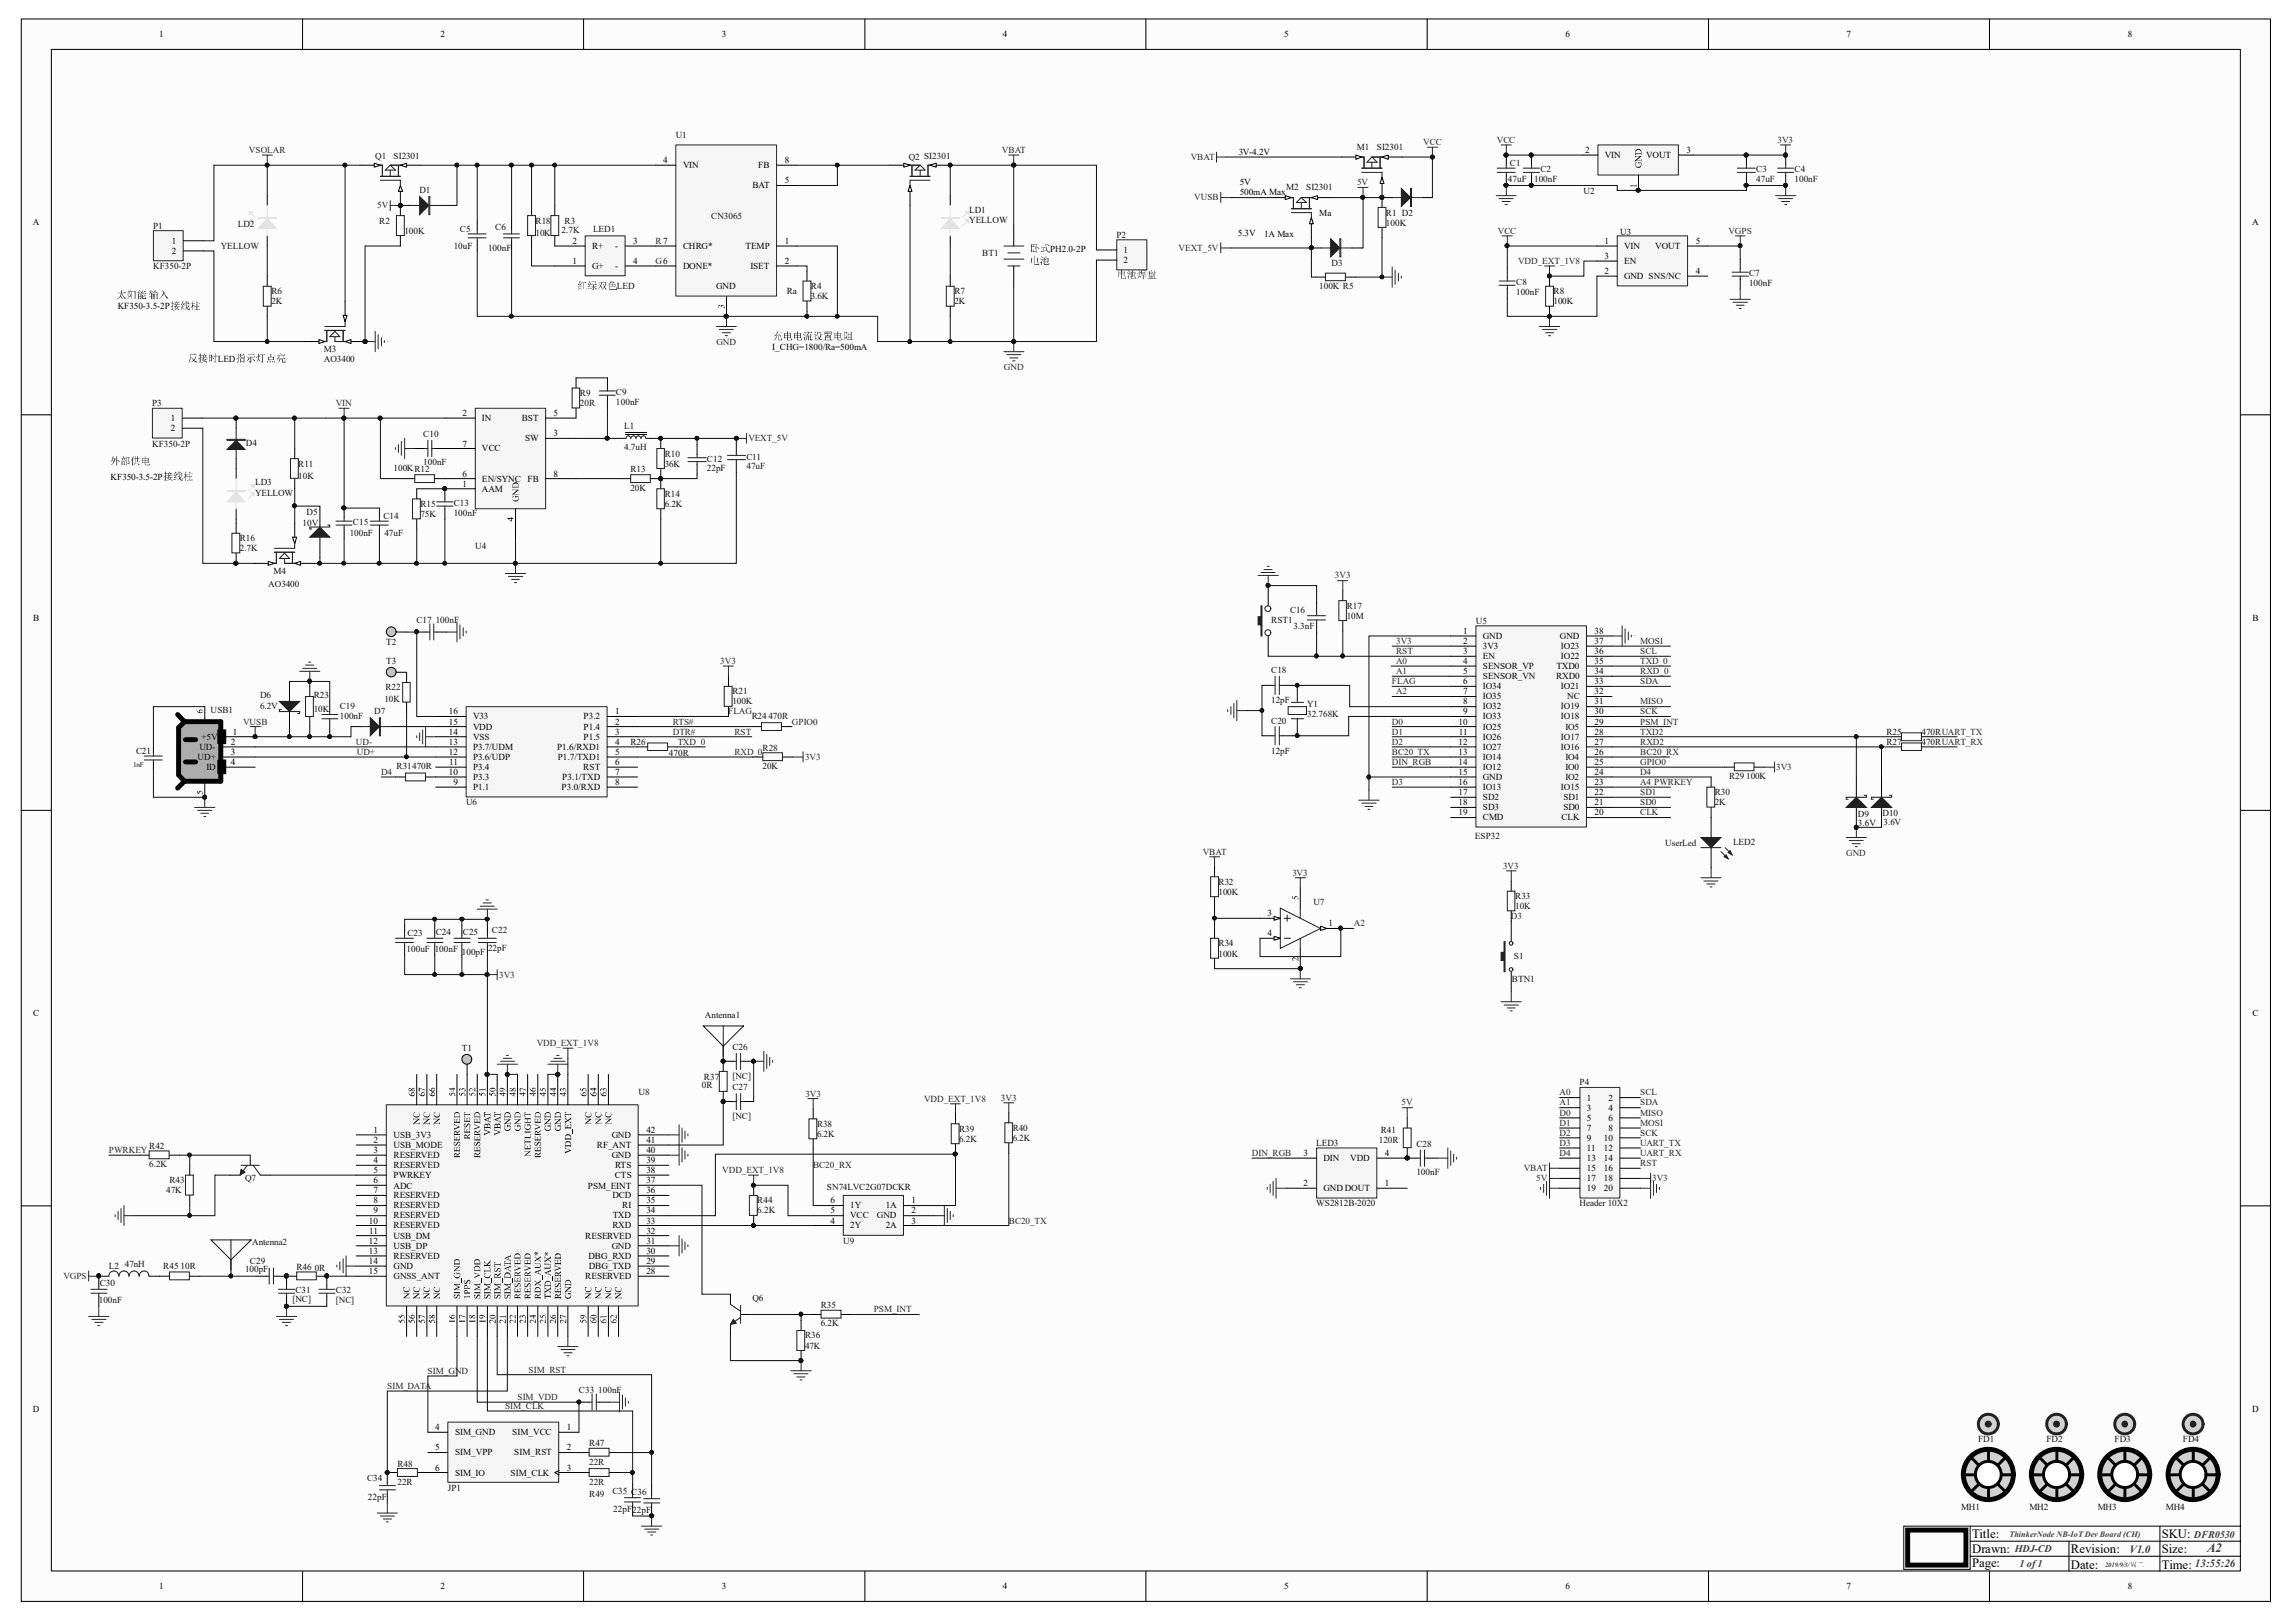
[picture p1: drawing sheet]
<svg xmlns="http://www.w3.org/2000/svg" width="297mm" height="210mm" viewBox="0 0 297 210" stroke-linecap="round" stroke-linejoin="round" font-family="sans-serif">
<defs><g id="words">
<g font-size="1.7">
<text x="255.2" y="199.1">Title:</text>
<text x="255.2" y="201">Drawn:</text>
<text x="255.2" y="202.8">Page:</text>
<text x="268" y="203">Date:</text>
<text x="268" y="201">Revision:</text>
<text x="279.8" y="199.1">SKU:</text>
<text x="279.8" y="201">Size:</text>
<text x="279.8" y="203">Time:</text>
</g>
<text font-size="1.7" fill="#3d3d3d" x="285.6" y="200.9">A2</text>
<g font-size="1.4" fill="#3d3d3d">
<text x="275.6" y="200.9">V1.0</text>
<text x="284.1" y="202.8">13:55:26</text>
</g>
<g font-size="1.3" fill="#3d3d3d">
<text x="260.7" y="200.8">HDJ-CD</text>
<text x="261.4" y="202.8">1 of1</text>
<text x="283.9" y="199">DFR0530</text>
</g>
<g font-size="1.2">
<text x="20.6" y="4.8">1</text>
<text x="57" y="4.8">2</text>
<text x="93.4" y="4.8">3</text>
<text x="129.8" y="4.8">4</text>
<text x="166.2" y="4.8">5</text>
<text x="202.6" y="4.8">6</text>
<text x="239" y="4.8">7</text>
<text x="275.4" y="4.8">8</text>
<text x="85.8" y="21.1">4</text>
<text x="88.4" y="21.8">VIN</text>
<text x="98.1" y="21.8">FB</text>
<text x="101.6" y="21.1">8</text>
<text x="101.6" y="23.7">5</text>
<text x="160.3" y="20.1">3V-4.2V</text>
<text x="160.4" y="24">5V</text>
<text x="205.1" y="19.8">2</text>
<text x="207.7" y="20.4">VIN</text>
<text x="213" y="20.4">VOUT</text>
<text x="218.3" y="19.8">3</text>
<text x="4.2" y="29.1">A</text>
<text x="97.4" y="24.3">BAT</text>
<text x="160.4" y="25.3">500mA Max</text>
<text x="170.7" y="27.9">Ma</text>
<text x="291.5" y="29.1">A</text>
<text x="22.2" y="31.5">1</text>
<text x="22.2" y="32.9">2</text>
<text x="74.1" y="31.5">2</text>
<text x="74.1" y="34.2">1</text>
<text x="76.6" y="32.2">R+</text>
<text x="76.6" y="34.8">G+</text>
<text x="79.6" y="32.2">-</text>
<text x="79.6" y="34.8">-</text>
<text x="82" y="31.5">3</text>
<text x="82" y="34.2">4</text>
<text x="88.4" y="32.2">CHRG*</text>
<text x="88.4" y="34.8">DONE*</text>
<text x="96.5" y="32.2">TEMP</text>
<text x="97.1" y="34.8">ISET</text>
<text x="101.6" y="31.5">1</text>
<text x="101.6" y="34.2">2</text>
<text x="135.9" y="32.6">PH2.0-2P</text>
<text x="145.4" y="32.7">1</text>
<text x="145.4" y="34">2</text>
<text x="160.2" y="30.5">5.3V</text>
<text x="163.6" y="30.6">1A Max</text>
<text x="207.6" y="31.5">1</text>
<text x="207.6" y="35.5">2</text>
<text x="207.6" y="33.5">3</text>
<text x="210.2" y="32.2">VIN</text>
<text x="210.2" y="34.2">EN</text>
<text x="214.2" y="32.2">VOUT</text>
<text x="219.5" y="35.5">4</text>
<text x="219.5" y="31.5">5</text>
<text x="15.2" y="40">KF350-3.5-2P</text>
<text x="92.7" y="37.4">GND</text>
<text x="101.8" y="38.1">Ra</text>
<text x="210.2" y="36.1">GND SNS/NC</text>
<text x="28.2" y="46.8">LED</text>
<text x="99.9" y="45.3">I_CHG=1800/Ra=500mA</text>
<text x="59.9" y="53.8">2</text>
<text x="71.6" y="53.8">5</text>
<text x="22.1" y="54.5">1</text>
<text x="22.1" y="55.8">2</text>
<text x="59.9" y="57.8">7</text>
<text x="62.4" y="54.5">IN</text>
<text x="62.4" y="58.4">VCC</text>
<text x="67.5" y="54.5">BST</text>
<text x="67.9" y="57.1">SW</text>
<text x="71.6" y="56.5">3</text>
<text x="14.3" y="62.1">KF350-3.5-2P</text>
<text x="59.9" y="63">1</text>
<text x="59.9" y="61.7">6</text>
<text x="62.4" y="63.6">AAM</text>
<text x="62.4" y="62.3">EN/SYNC</text>
<text x="68.3" y="62.3">FB</text>
<text x="71.6" y="61.7">8</text>
<text x="4.3" y="80.3">B</text>
<text x="189.4" y="82">1</text>
<text x="189.4" y="83.3">2</text>
<text x="191.9" y="82.7">GND</text>
<text x="191.9" y="84">3V3</text>
<text x="201.9" y="82.7">GND</text>
<text x="202" y="84">IO23</text>
<text x="206.4" y="83.3">37</text>
<text x="206.4" y="82">38</text>
<text x="291.5" y="80.3">B</text>
<text x="189.4" y="85.9">4</text>
<text x="189.4" y="87.2">5</text>
<text x="189.4" y="88.6">6</text>
<text x="189.4" y="89.8">7</text>
<text x="189.4" y="84.6">3</text>
<text x="191.9" y="86.6">SENSOR_VP</text>
<text x="191.9" y="87.9">SENSOR_VN</text>
<text x="191.9" y="89.2">IO34</text>
<text x="191.9" y="85.3">EN</text>
<text x="201.4" y="87.9">RXD0</text>
<text x="201.4" y="86.6">TXD0</text>
<text x="202" y="89.2">IO21</text>
<text x="202" y="85.3">IO22</text>
<text x="206.4" y="89.8">32</text>
<text x="206.4" y="88.6">33</text>
<text x="206.4" y="87.2">34</text>
<text x="206.4" y="85.9">35</text>
<text x="206.4" y="84.6">36</text>
<text x="26.1" y="95.7">+5V</text>
<text x="30.1" y="95.1">1</text>
<text x="58.1" y="95.1">14</text>
<text x="58.1" y="93.8">15</text>
<text x="58.1" y="92.5">16</text>
<text x="61.2" y="95.7">VSS</text>
<text x="61.2" y="94.4">VDD</text>
<text x="61.2" y="93.1">V33</text>
<text x="75.5" y="93.1">P3.2</text>
<text x="75.5" y="94.4">P1.4</text>
<text x="75.5" y="95.7">P1.5</text>
<text x="79.6" y="92.5">1</text>
<text x="79.6" y="93.8">2</text>
<text x="79.6" y="95.1">3</text>
<text x="188.8" y="93.8">10</text>
<text x="188.8" y="95.1">11</text>
<text x="189.4" y="91.1">8</text>
<text x="189.4" y="92.5">9</text>
<text x="191.9" y="90.5">IO35</text>
<text x="191.9" y="91.8">IO32</text>
<text x="191.9" y="93.1">IO33</text>
<text x="191.9" y="94.4">IO25</text>
<text x="191.9" y="95.7">IO26</text>
<text x="202" y="95.7">IO17</text>
<text x="202" y="93.1">IO18</text>
<text x="202" y="91.8">IO19</text>
<text x="202.6" y="94.4">IO5</text>
<text x="202.8" y="90.5">NC</text>
<text x="206.4" y="95.1">28</text>
<text x="206.4" y="93.8">29</text>
<text x="206.4" y="92.5">30</text>
<text x="206.4" y="91.1">31</text>
<text x="25.6" y="98.3">UD+</text>
<text x="25.8" y="97">UD-</text>
<text x="26.7" y="99.6">ID</text>
<text x="29.9" y="99">4</text>
<text x="29.9" y="97.7">3</text>
<text x="29.9" y="96.4">2</text>
<text x="58.1" y="100.3">10</text>
<text x="58.1" y="97.7">12</text>
<text x="58.1" y="96.4">13</text>
<text x="58.1" y="99">11</text>
<text x="58.7" y="101.6">9</text>
<text x="61.2" y="100.9">P3.3</text>
<text x="61.2" y="99.6">P3.4</text>
<text x="61.2" y="98.3">P3.6/UDP</text>
<text x="61.2" y="97">P3.7/UDM</text>
<text x="72.1" y="97">P1.6/RXD1</text>
<text x="72.2" y="98.3">P1.7/TXD1</text>
<text x="72.8" y="100.9">P3.1/TXD</text>
<text x="75.5" y="99.6">RST</text>
<text x="79.6" y="96.4">4</text>
<text x="79.6" y="97.7">5</text>
<text x="79.6" y="99">6</text>
<text x="79.6" y="100.3">7</text>
<text x="79.6" y="101.6">8</text>
<text x="188.8" y="96.4">12</text>
<text x="188.8" y="97.7">13</text>
<text x="188.8" y="99">14</text>
<text x="188.8" y="100.3">15</text>
<text x="188.8" y="101.6">16</text>
<text x="191.9" y="97">IO27</text>
<text x="191.9" y="98.3">IO14</text>
<text x="191.9" y="99.6">IO12</text>
<text x="191.9" y="100.9">GND</text>
<text x="202" y="97">IO16</text>
<text x="202.6" y="100.9">IO2</text>
<text x="202.6" y="99.6">IO0</text>
<text x="202.6" y="98.3">IO4</text>
<text x="206.4" y="101.6">23</text>
<text x="206.4" y="100.3">24</text>
<text x="206.4" y="99">25</text>
<text x="206.4" y="97.7">26</text>
<text x="206.4" y="96.4">27</text>
<text x="61.2" y="102.2">P1.1</text>
<text x="72.7" y="102.2">P3.0/RXD</text>
<text x="188.8" y="102.9">17</text>
<text x="188.8" y="104.2">18</text>
<text x="188.8" y="105.5">19</text>
<text x="191.9" y="102.2">IO13</text>
<text x="191.9" y="103.5">SD2</text>
<text x="191.9" y="104.8">SD3</text>
<text x="191.9" y="106.1">CMD</text>
<text x="202" y="102.2">IO15</text>
<text x="202.1" y="106.1">CLK</text>
<text x="202.4" y="104.8">SD0</text>
<text x="202.4" y="103.5">SD1</text>
<text x="206.4" y="105.5">20</text>
<text x="206.4" y="104.2">21</text>
<text x="206.4" y="102.9">22</text>
<text x="164" y="118.5">3</text>
<text x="171.9" y="119.8">1</text>
<text x="164" y="121.2">4</text>
<text x="4.3" y="131.5">C</text>
<text x="291.5" y="131.5">C</text>
<text x="205.4" y="142.4">1</text>
<text x="205.4" y="143.7">3</text>
<text x="208.2" y="142.4">2</text>
<text x="208.2" y="143.7">4</text>
<text x="48.3" y="146.6">1</text>
<text x="48.3" y="147.9">2</text>
<text x="48.3" y="149.2">3</text>
<text x="50.9" y="147.3">USB_3V3</text>
<text x="50.9" y="148.5">USB_MODE</text>
<text x="50.9" y="149.9">RESERVED</text>
<text x="77.3" y="148.5">RF_ANT</text>
<text x="79.2" y="149.9">GND</text>
<text x="79.2" y="147.3">GND</text>
<text x="83.7" y="149.2">40</text>
<text x="83.7" y="147.9">41</text>
<text x="83.7" y="146.6">42</text>
<text x="168.7" y="149.6">3</text>
<text x="179.2" y="149.6">4</text>
<text x="205.4" y="145">5</text>
<text x="205.4" y="146.3">7</text>
<text x="205.4" y="147.6">9</text>
<text x="205.4" y="148.9">11</text>
<text x="207.6" y="147.6">10</text>
<text x="207.6" y="148.9">12</text>
<text x="208.2" y="145">6</text>
<text x="208.2" y="146.3">8</text>
<text x="48.3" y="150.5">4</text>
<text x="48.3" y="151.8">5</text>
<text x="48.3" y="153.1">6</text>
<text x="48.3" y="154.4">7</text>
<text x="48.3" y="155.7">8</text>
<text x="50.9" y="151.2">RESERVED</text>
<text x="50.9" y="152.5">PWRKEY</text>
<text x="50.9" y="153.8">ADC</text>
<text x="50.9" y="155.1">RESERVED</text>
<text x="76.1" y="153.8">PSM_EINT</text>
<text x="79.2" y="155.1">DCD</text>
<text x="79.6" y="152.5">CTS</text>
<text x="79.6" y="151.2">RTS</text>
<text x="83.7" y="155.7">35</text>
<text x="83.7" y="154.4">36</text>
<text x="83.7" y="153.1">37</text>
<text x="83.7" y="151.8">38</text>
<text x="83.7" y="150.5">39</text>
<text x="107.5" y="155.7">6</text>
<text x="118" y="155.7">1</text>
<text x="168.7" y="153.5">2</text>
<text x="171.3" y="150.2">DIN</text>
<text x="171.3" y="154.2">GNDDOUT</text>
<text x="174.8" y="150.2">VDD</text>
<text x="179.2" y="153.5">1</text>
<text x="205.4" y="150.2">13</text>
<text x="205.4" y="151.6">15</text>
<text x="205.4" y="152.9">17</text>
<text x="205.4" y="154.2">19</text>
<text x="207.6" y="150.2">14</text>
<text x="207.6" y="151.6">16</text>
<text x="207.6" y="152.9">18</text>
<text x="207.6" y="154.2">20</text>
<text x="47.8" y="158.3">10</text>
<text x="47.8" y="161">12</text>
<text x="47.8" y="159.6">11</text>
<text x="48.3" y="157">9</text>
<text x="50.9" y="156.4">RESERVED</text>
<text x="50.9" y="157.6">RESERVED</text>
<text x="50.9" y="159">RESERVED</text>
<text x="50.9" y="160.3">USB_DM</text>
<text x="50.9" y="161.6">USB_DP</text>
<text x="75.7" y="160.3">RESERVED</text>
<text x="79.2" y="161.6">GND</text>
<text x="79.2" y="159">RXD</text>
<text x="79.3" y="157.6">TXD</text>
<text x="80.5" y="156.4">RI</text>
<text x="83.7" y="161">31</text>
<text x="83.7" y="159.6">32</text>
<text x="83.7" y="158.3">33</text>
<text x="83.7" y="157">34</text>
<text x="107.5" y="158.3">4</text>
<text x="107.5" y="157">5</text>
<text x="110" y="159">2Y</text>
<text x="110" y="157.6">VCC</text>
<text x="110" y="156.4">1Y</text>
<text x="113.5" y="157.6">GND</text>
<text x="114.6" y="156.4">1A</text>
<text x="114.6" y="159">2A</text>
<text x="118" y="157">2</text>
<text x="118" y="158.3">3</text>
<text x="47.8" y="162.2">13</text>
<text x="47.8" y="163.5">14</text>
<text x="47.8" y="164.8">15</text>
<text x="50.9" y="162.9">RESERVED</text>
<text x="50.9" y="164.2">GND</text>
<text x="50.9" y="165.5">GNSS_ANT</text>
<text x="75.7" y="165.5">RESERVED</text>
<text x="76.2" y="162.9">DBG_RXD</text>
<text x="76.2" y="164.2">DBG_TXD</text>
<text x="83.7" y="164.8">28</text>
<text x="83.7" y="163.5">29</text>
<text x="83.7" y="162.2">30</text>
<text x="4.2" y="182.7">D</text>
<text x="56.3" y="185">4</text>
<text x="58.9" y="185.7">SIM_GND</text>
<text x="66.3" y="185.7">SIM_VCC</text>
<text x="73.4" y="185">1</text>
<text x="291.5" y="182.7">D</text>
<text x="56.3" y="187.7">5</text>
<text x="56.3" y="190.3">6</text>
<text x="58.9" y="188.3">SIM_VPP</text>
<text x="58.9" y="191">SIM_IO</text>
<text x="66.1" y="191">SIM_CLK</text>
<text x="66.5" y="188.3">SIM_RST</text>
<text x="73.4" y="187.7">2</text>
<text x="73.4" y="190.3">3</text>
<text x="20.6" y="205.7">1</text>
<text x="57" y="205.7">2</text>
<text x="93.4" y="205.7">3</text>
<text x="129.8" y="205.7">4</text>
<text x="166.2" y="205.7">5</text>
<text x="202.6" y="205.7">6</text>
<text x="239" y="205.7">7</text>
<text x="275.4" y="205.7">8</text>
</g>
<g font-size="1.2" fill="#0e0e0e">
<text x="87.5" y="17.8">U1</text>
<text x="48.6" y="20.6">Q1</text>
<text x="50.9" y="20.6">SI2301</text>
<text x="117.6" y="20.7">Q2 SI2301</text>
<text x="175.6" y="19.4">M1</text>
<text x="178.2" y="19.4">SI2301</text>
<text x="195.2" y="23.6">47uF</text>
<text x="195.4" y="21.5">C1</text>
<text x="198.5" y="23.6">100nF</text>
<text x="199.3" y="22.3">C2</text>
<text x="227.3" y="23.6">47uF</text>
<text x="227.3" y="22.3">C3</text>
<text x="232.2" y="23.6">100nF</text>
<text x="232.2" y="22.3">C4</text>
<text x="19.8" y="29.6">P1</text>
<text x="30.8" y="29.3">LD2</text>
<text x="49.1" y="29">R2</text>
<text x="54.3" y="25">D1</text>
<text x="64.1" y="29.7">C6</text>
<text x="69.3" y="29">R18</text>
<text x="73.1" y="29">R3</text>
<text x="125.4" y="28.8">YELLOW</text>
<text x="125.4" y="27.5">LD1</text>
<text x="166.5" y="24.6">M2</text>
<text x="169" y="24.6">SI2301</text>
<text x="179.4" y="29.2">100K</text>
<text x="179.4" y="27.9">R1 D2</text>
<text x="204.9" y="25.1">U2</text>
<text x="19.8" y="34.8">KF350-2P</text>
<text x="28.6" y="32.2">YELLOW</text>
<text x="52.4" y="30.3">100K</text>
<text x="58.7" y="32.2">10uF</text>
<text x="59.5" y="30">C5</text>
<text x="63.2" y="32.4">100nF</text>
<text x="69.3" y="30.5">10K</text>
<text x="72.7" y="30.1">2.7K</text>
<text x="76.8" y="30">LED1</text>
<text x="127.1" y="33.1">BT1</text>
<text x="144.5" y="30.8">P2</text>
<text x="172.3" y="34.4">D3</text>
<text x="209.7" y="30.4">U3</text>
<text x="226.4" y="35.7">C7</text>
<text x="35.1" y="39.4">2K</text>
<text x="35.1" y="38.1">R6</text>
<text x="79.8" y="37.4">LED</text>
<text x="104.9" y="38.7">3.6K</text>
<text x="104.9" y="37.4">R4</text>
<text x="123.5" y="39.4">2K</text>
<text x="123.5" y="38.1">R7</text>
<text x="170.7" y="37.4">100K R5</text>
<text x="196.2" y="38.2">100nF</text>
<text x="196.2" y="36.9">C8</text>
<text x="201" y="39.4">100K</text>
<text x="201" y="38.1">R8</text>
<text x="226.4" y="37">100nF</text>
<text x="41.9" y="46.9">AO3400</text>
<text x="41.9" y="45.6">M3</text>
<text x="19.7" y="52.6">P3</text>
<text x="75.1" y="52.6">20R</text>
<text x="75.1" y="51.3">R9</text>
<text x="79.7" y="52.5">100nF</text>
<text x="79.7" y="51.1">C9</text>
<text x="19.7" y="57.8">KF350-2P</text>
<text x="31.8" y="57.7">D4</text>
<text x="54.8" y="56.6">C10</text>
<text x="80.8" y="58.2">4.7uH</text>
<text x="80.8" y="55.5">L1</text>
<text x="86" y="59.1">R10</text>
<text x="91.5" y="59.7">C12</text>
<text x="96.6" y="59.5">C11</text>
<text x="33" y="64.1">YELLOW</text>
<text x="33" y="62.8">LD3</text>
<text x="38.6" y="61.9">10K</text>
<text x="38.6" y="60.4">R11</text>
<text x="50.9" y="61">100KR12</text>
<text x="54.4" y="65.6">R15</text>
<text x="54.8" y="60.2">100nF</text>
<text x="58.7" y="65.4">C13</text>
<text x="81.6" y="63.5">20K</text>
<text x="81.6" y="61.1">R13</text>
<text x="86" y="65.6">6.2K</text>
<text x="86" y="64.3">R14</text>
<text x="86" y="60.4">36K</text>
<text x="91.5" y="61">22pF</text>
<text x="96.6" y="60.7">47uF</text>
<text x="31" y="71.3">2.7K</text>
<text x="31" y="70">R16</text>
<text x="39.2" y="68">10V</text>
<text x="39.7" y="66.6">D5</text>
<text x="45.3" y="69.3">100nF</text>
<text x="45.7" y="67.9">C15</text>
<text x="49.6" y="67.2">C14</text>
<text x="49.7" y="69.3">47uF</text>
<text x="54.4" y="66.9">75K</text>
<text x="58.7" y="66.8">100nF</text>
<text x="61.5" y="71.1">U4</text>
<text x="34.7" y="76">AO3400</text>
<text x="35.4" y="74.3">M4</text>
<text x="50" y="83.4">T2</text>
<text x="53.9" y="80.6">C17</text>
<text x="56.4" y="80.6">100nF</text>
<text x="164.5" y="80.6">RST1</text>
<text x="167" y="79.3">C16</text>
<text x="167.4" y="81.4">3.3nF</text>
<text x="174.3" y="80.1">10M</text>
<text x="174.3" y="78.8">R17</text>
<text x="191" y="80.7">U5</text>
<text x="49.9" y="89.3">R22</text>
<text x="50" y="85.9">T3</text>
<text x="94.8" y="89.8">R21</text>
<text x="164.5" y="87.1">C18</text>
<text x="27.3" y="92.2">USB1</text>
<text x="33.7" y="91.8">6.2V</text>
<text x="33.7" y="90.3">D6</text>
<text x="40.6" y="92.1">10K</text>
<text x="40.6" y="90.3">R23</text>
<text x="44" y="93.1">100nF</text>
<text x="44" y="91.8">C19</text>
<text x="48.4" y="92.5">D7</text>
<text x="49.7" y="90.9">10K</text>
<text x="94.8" y="91.1">100K</text>
<text x="97.3" y="93.1">R24</text>
<text x="99.4" y="93.1">470R</text>
<text x="164.5" y="91">12pF</text>
<text x="164.5" y="93.6">C20</text>
<text x="169.2" y="92.8">32.768K</text>
<text x="169.2" y="91.5">Y1</text>
<text x="244.1" y="95.1">R25</text>
<text x="248.7" y="95.1">470RUART_TX</text>
<text x="17.6" y="97.5">C21</text>
<text x="51.3" y="99.5">R31470R</text>
<text x="81.6" y="96.4">R26</text>
<text x="86.6" y="97.8">470R</text>
<text x="98.7" y="99.5">20K</text>
<text x="98.7" y="97.2">R28</text>
<text x="164.5" y="97.5">12pF</text>
<text x="223.8" y="100.8">R29</text>
<text x="226" y="100.8">100K</text>
<text x="244.1" y="96.4">R27</text>
<text x="248.7" y="96.4">470RUART_RX</text>
<text x="60.3" y="104.2">U6</text>
<text x="221.9" y="104.2">2K</text>
<text x="221.9" y="102.9">R30</text>
<text x="240.5" y="106.9">3.6V</text>
<text x="240.5" y="105.7">D9</text>
<text x="243.6" y="105.6">D10</text>
<text x="243.8" y="106.8">3.6V</text>
<text x="190.9" y="108.6">ESP32</text>
<text x="215.5" y="109.4">UserLed</text>
<text x="224.3" y="109.3">LED2</text>
<text x="157.7" y="115.8">100K</text>
<text x="157.7" y="114.5">R32</text>
<text x="170" y="117.1">U7</text>
<text x="196.1" y="117.6">10K</text>
<text x="196.1" y="116.3">R33</text>
<text x="52.6" y="123.2">100uF 100nF</text>
<text x="52.7" y="121.2">C23</text>
<text x="56.4" y="121">C24</text>
<text x="59.8" y="123.5">100pF</text>
<text x="59.9" y="121">C25</text>
<text x="63.2" y="123.1">22pF</text>
<text x="63.7" y="120.7">C22</text>
<text x="157.7" y="123.8">100K</text>
<text x="157.7" y="122.5">R34</text>
<text x="195.9" y="124">S1</text>
<text x="91.2" y="131.7">Antenna1</text>
<text x="195.7" y="127.1">BTN1</text>
<text x="59.8" y="136">T1</text>
<text x="94.8" y="135.9">C26</text>
<text x="82.6" y="141.7">U8</text>
<text x="90.8" y="140.8">0R</text>
<text x="91.1" y="139.7">R37</text>
<text x="94.8" y="139.6">[NC]</text>
<text x="94.8" y="141.1">C27</text>
<text x="204.4" y="140.4">P4</text>
<text x="19.3" y="148.7">R42</text>
<text x="94.8" y="144.8">[NC]</text>
<text x="105.7" y="147.1">6.2K</text>
<text x="105.7" y="145.8">R38</text>
<text x="124.1" y="147.7">6.2K</text>
<text x="124.1" y="146.5">R39</text>
<text x="131.1" y="147.6">6.2K</text>
<text x="131.1" y="146.3">R40</text>
<text x="170.3" y="148.3">LED3</text>
<text x="178.4" y="147.9">120R</text>
<text x="178.7" y="146.6">R41</text>
<text x="183.3" y="148.4">C28</text>
<text x="19.3" y="151">6.2K</text>
<text x="21.5" y="154.4">47K</text>
<text x="21.9" y="153.1">R43</text>
<text x="31.7" y="152.9">Q7</text>
<text x="98" y="155.7">R44</text>
<text x="107" y="153.9">SN74LVC2G07DCKR</text>
<text x="183.3" y="152.1">100nF</text>
<text x="32.6" y="161.1">Antenna2</text>
<text x="98" y="157">6.2K</text>
<text x="109.1" y="161">U9</text>
<text x="170.3" y="156.1">WS2812B-2020</text>
<text x="204.4" y="156.1">Header 10X2</text>
<text x="12.9" y="166.4">C30</text>
<text x="14.1" y="164.2">L2</text>
<text x="16.2" y="163.9">47nH</text>
<text x="21.1" y="164.2">R45</text>
<text x="23.4" y="164.2">10R</text>
<text x="31.7" y="164.6">100pF</text>
<text x="32.3" y="163.5">C29</text>
<text x="38.2" y="167.3">C31</text>
<text x="38.4" y="164.3">R46</text>
<text x="40.7" y="164.5">0R</text>
<text x="43.5" y="167.3">C32</text>
<text x="12.8" y="168.7">100nF</text>
<text x="37.8" y="168.5">[NC]</text>
<text x="43.5" y="168.7">[NC]</text>
<text x="97.4" y="168.4">Q6</text>
<text x="104.2" y="173.2">R36</text>
<text x="106.2" y="171.6">6.2K</text>
<text x="106.2" y="169.2">R35</text>
<text x="104.2" y="174.5">47K</text>
<text x="74.9" y="180.3">C33</text>
<text x="77.4" y="180.3">100nF</text>
<text x="47.5" y="191.7">C34</text>
<text x="51.4" y="189.8">R48</text>
<text x="76.2" y="189.5">22R</text>
<text x="76.2" y="187.2">R47</text>
<text x="256" y="186.6">FD1</text>
<text x="264.8" y="186.6">FD2</text>
<text x="273.6" y="186.6">FD3</text>
<text x="282.5" y="186.6">FD4</text>
<text x="47.6" y="194.1">22pF</text>
<text x="51.4" y="192.1">22R</text>
<text x="58" y="192.9">JP1</text>
<text x="76.2" y="192.1">22R</text>
<text x="76.2" y="193.7">R49</text>
<text x="79.2" y="193.3">C35 C36</text>
<text x="79.4" y="195.6">22pF22pF</text>
<text x="253.8" y="195.4">MH1</text>
<text x="262.6" y="195.4">MH2</text>
<text x="271.5" y="195.4">MH3</text>
<text x="280.3" y="195.4">MH4</text>
</g>
<g font-size="1.2" fill="#262626">
<text x="32.2" y="19.8">VSOLAR</text>
<text x="129.7" y="19.8">VBAT</text>
<text x="154.1" y="20.7">VBAT</text>
<text x="175.6" y="24">5V</text>
<text x="184.2" y="18.8">VCC</text>
<text x="193.7" y="18.5">VCC</text>
<text x="230" y="18.5">3V3</text>
<text x="48.8" y="27">5V</text>
<text x="154.6" y="25.9">VUSB</text>
<text x="84.8" y="31.5">R7</text>
<text x="84.8" y="34.2">G6</text>
<text x="152.5" y="32.4">VEXT_5V</text>
<text x="193.8" y="30.3">VCC</text>
<text x="196.5" y="34.2">VDD_EXT_1V8</text>
<text x="223.7" y="30.3">VGPS</text>
<text x="92.7" y="44.6">GND</text>
<text x="129.9" y="47.8">GND</text>
<text x="43.5" y="52.6">VIN</text>
<text x="96.9" y="57.1">VEXT_5V</text>
<text x="172.8" y="74.8">3V3</text>
<text x="180.7" y="83.3">3V3</text>
<text x="212.3" y="83.3">MOSI</text>
<text x="93.2" y="85.9">3V3</text>
<text x="180.1" y="88.6">FLAG</text>
<text x="180.7" y="87.2">A1</text>
<text x="180.7" y="85.9">A0</text>
<text x="180.7" y="89.8">A2</text>
<text x="180.7" y="84.6">RST</text>
<text x="212.3" y="85.9">TXD_0</text>
<text x="212.3" y="87.2">RXD_0</text>
<text x="212.3" y="84.6">SCL</text>
<text x="212.3" y="88.6">SDA</text>
<text x="31.5" y="93.8">VUSB</text>
<text x="87.1" y="93.8">RTS#</text>
<text x="87.1" y="95.1">DTR#</text>
<text x="94.2" y="92.5">FLAG</text>
<text x="95" y="95.1">RST</text>
<text x="102.5" y="93.8">GPIO0</text>
<text x="180.1" y="93.8">D0</text>
<text x="180.1" y="95.1">D1</text>
<text x="212.3" y="92.5">SCK</text>
<text x="212.3" y="91.1">MISO</text>
<text x="212.3" y="95.1">TXD2</text>
<text x="212.3" y="93.8">PSM_INT</text>
<text x="46.1" y="96.4">UD-</text>
<text x="46.2" y="97.7">UD+</text>
<text x="49.3" y="100.3">D4</text>
<text x="87.7" y="96.4">TXD_0</text>
<text x="95" y="97.7">RXD_0</text>
<text x="104.2" y="98.3">3V3</text>
<text x="180.1" y="96.4">D2</text>
<text x="180.1" y="99">DIN_RGB</text>
<text x="180.1" y="97.7">BC20_TX</text>
<text x="180.1" y="101.6">D3</text>
<text x="212.3" y="99">GPIO0</text>
<text x="212.3" y="100.3">D4</text>
<text x="212.3" y="101.6">A4 PWRKEY</text>
<text x="212.3" y="97.7">BC20_RX</text>
<text x="212.3" y="96.4">RXD2</text>
<text x="229.9" y="99.6">3V3</text>
<text x="212.3" y="105.5">CLK</text>
<text x="212.3" y="104.2">SD0</text>
<text x="212.3" y="102.9">SD1</text>
<text x="155.7" y="110.6">VBAT</text>
<text x="167.3" y="113.3">3V3</text>
<text x="194.5" y="112.4">3V3</text>
<text x="238.9" y="110.7">GND</text>
<text x="175.2" y="119.8">A2</text>
<text x="195.5" y="118.9">D3</text>
<text x="64.6" y="126.5">3V3</text>
<text x="69.5" y="135.4">VDD_EXT_1V8</text>
<text x="104.2" y="141.9">3V3</text>
<text x="119.6" y="142.5">VDD_EXT_1V8</text>
<text x="129.5" y="142.4">3V3</text>
<text x="181.4" y="143">5V</text>
<text x="201.8" y="143">A1</text>
<text x="201.8" y="141.7">A0</text>
<text x="212.3" y="141.7">SCL</text>
<text x="212.3" y="143">SDA</text>
<text x="14.1" y="149.2">PWRKEY</text>
<text x="162" y="149.6">DIN_RGB</text>
<text x="201.8" y="145.7">D1</text>
<text x="201.8" y="147">D2</text>
<text x="201.8" y="148.3">D3</text>
<text x="201.8" y="149.6">D4</text>
<text x="201.8" y="144.4">D0</text>
<text x="212.3" y="144.4">MISO</text>
<text x="212.3" y="147">SCK</text>
<text x="212.3" y="145.7">MOSI</text>
<text x="212.3" y="148.3">UART_TX</text>
<text x="212.3" y="149.6">UART_RX</text>
<text x="93.5" y="151.8">VDD_EXT_1V8</text>
<text x="105.2" y="151.2">BC20_RX</text>
<text x="197.2" y="151.6">VBAT</text>
<text x="198.8" y="152.9">5V</text>
<text x="212.3" y="150.9">RST</text>
<text x="213.8" y="152.9">3V3</text>
<text x="130.6" y="158.3">BC20_TX</text>
<text x="8.2" y="165.5">VGPS</text>
<text x="113.1" y="169.8">PSM_INT</text>
<text x="50.1" y="179.7">SIM_DATA</text>
<text x="55.3" y="177.8">SIM_GND</text>
<text x="68.4" y="177.6">SIM_RST</text>
<text x="65.4" y="182.3">SIM_CLK</text>
<text x="67" y="181.1">SIM_VDD</text>
</g>
<text font-size="1.2" fill="#131313" x="92" y="28.3">CN3065</text>
<text font-size="1.1" fill="#3d3d3d" x="260.1" y="198.9">ThinkerNode NB-IoTDev Board (CH)</text>
<text font-size=".9" fill="#0e0e0e" x="17.2" y="99.3">1nF</text>
<text font-size=".8" fill="#3d3d3d" x="272.5" y="202.7">2019/9/3/</text>
</g></defs>
<path d="M2.8 2.5h291v204.7h-291z" fill="#fcfcfc"/>
<path d="M2.8 2.5h291v204.7h-291z" fill="none" stroke="#000" stroke-width=".13"/>
<path d="M6.6 6.4h283.3v196.9h-283.3z" fill="#fcfcfc"/>
<g fill="none" stroke="#000" stroke-width=".13">
<path d="M6.6 6.4h283.3v196.9h-283.3zM39.2 2.5v3.9M75.5 2.5v3.9M111.9 2.5v3.9M148.3 2.5v3.9M184.7 2.5v3.9M221.1 2.5v3.9M257.5 2.5v3.9M2.8 53.7h3.8M290 53.7h3.9M2.8 104.9h3.8M290 104.9h3.9"/>
<path d="M2.8 156h3.8M290 156h3.9M255 197.5v5.6h-8.6v-5.6h43.6M255 199.4h35M267.8 199.4v3.9M279.5 197.5v5.8M39.2 203.3v4M75.5 203.3v4M111.9 203.3v4M148.3 203.3v4M184.7 203.3v4M221.1 203.3v4"/>
<path d="M255 201.4h35M257.5 203.3v4"/>
</g>
<path d="M246.9 198h7.5v4.5h-7.5z" fill="none" stroke="#000" stroke-width=".64"/>
<g fill="#3d3d3d">
<path d="M275.8 202l.7 .1-.1 .7-.1-.1h.1v-.6h-.5v.4l-.2 .3 .1-.3zM275.9 202.2h.2v-.1h.1l-.1 .1h.3h-.3v.2h.3h-.5h.2v-.2zM276 202.4h.3v.3l-.2-.1-.1 .1zM276.1 202.5v.1h.1v-.1z"/>
<path d="M276.7 202.2l.6-.1 .1 .1zM276.6 202.7h.7l.1-.1 .1 .1z"/>
</g>
<circle cx="266.1" cy="184.3" r="1.27" fill="#d0d0d0"/>
<circle cx="266.1" cy="184.3" r="1.27" fill="none" stroke="#1e1e1e" stroke-width=".38"/>
<circle cx="266.1" cy="184.3" r=".38" fill="#1e1e1e"/>
<circle cx="266.1" cy="184.3" r=".38" fill="none" stroke="#1e1e1e" stroke-width=".13"/>
<circle cx="257.3" cy="190.8" r="3.3" fill="#d0d0d0"/>
<circle cx="257.3" cy="190.8" r="3.3" fill="none" stroke="#000" stroke-width=".64"/>
<path d="M254.2 190.8h6.3M255.1 188.6l4.4 4.4M257.3 187.7v6.2M259.5 188.6l-4.4 4.4" fill="none" stroke="#000" stroke-width=".38"/>
<circle cx="257.3" cy="190.8" r="1.69" fill="#fefefe"/>
<circle cx="257.3" cy="190.8" r="1.69" fill="none" stroke="#000" stroke-width=".38"/>
<circle cx="266.2" cy="190.8" r="3.3" fill="#d0d0d0"/>
<circle cx="266.2" cy="190.8" r="3.3" fill="none" stroke="#000" stroke-width=".64"/>
<path d="M263 190.8h6.3M263.9 188.6l4.5 4.4M266.2 187.7v6.2M268.4 188.6l-4.5 4.4" fill="none" stroke="#000" stroke-width=".38"/>
<circle cx="266.2" cy="190.8" r="1.69" fill="#fefefe"/>
<circle cx="266.2" cy="190.8" r="1.69" fill="none" stroke="#000" stroke-width=".38"/>
<circle cx="275" cy="190.8" r="3.2" fill="#d0d0d0"/>
<circle cx="275" cy="190.8" r="3.2" fill="none" stroke="#000" stroke-width=".64"/>
<path d="M271.9 190.8h6.2M272.8 188.6l4.4 4.4M275 187.7v6.2M277.2 188.6l-4.4 4.4" fill="none" stroke="#000" stroke-width=".38"/>
<circle cx="275" cy="190.8" r="1.68" fill="#fefefe"/>
<circle cx="275" cy="190.8" r="1.68" fill="none" stroke="#000" stroke-width=".38"/>
<circle cx="283.8" cy="190.8" r="3.3" fill="#d0d0d0"/>
<circle cx="283.8" cy="190.8" r="3.3" fill="none" stroke="#000" stroke-width=".64"/>
<path d="M280.7 190.8h6.3M281.6 188.6l4.4 4.4M283.8 187.7v6.2M286 188.6l-4.4 4.4" fill="none" stroke="#000" stroke-width=".38"/>
<circle cx="283.8" cy="190.8" r="1.69" fill="#fefefe"/>
<circle cx="283.8" cy="190.8" r="1.69" fill="none" stroke="#000" stroke-width=".38"/>
<circle cx="275" cy="184.3" r="1.28" fill="#d0d0d0"/>
<circle cx="275" cy="184.3" r="1.28" fill="none" stroke="#1e1e1e" stroke-width=".38"/>
<circle cx="275" cy="184.3" r=".37" fill="#1e1e1e"/>
<circle cx="275" cy="184.3" r=".37" fill="none" stroke="#1e1e1e" stroke-width=".13"/>
<circle cx="283.8" cy="184.3" r="1.28" fill="#d0d0d0"/>
<circle cx="283.8" cy="184.3" r="1.28" fill="none" stroke="#1e1e1e" stroke-width=".38"/>
<circle cx="283.8" cy="184.3" r=".38" fill="#1e1e1e"/>
<circle cx="283.8" cy="184.3" r=".38" fill="none" stroke="#1e1e1e" stroke-width=".13"/>
<circle cx="257.3" cy="184.3" r="1.29" fill="#d0d0d0"/>
<circle cx="257.3" cy="184.3" r="1.29" fill="none" stroke="#1e1e1e" stroke-width=".38"/>
<circle cx="257.3" cy="184.3" r=".38" fill="#1e1e1e"/>
<circle cx="257.3" cy="184.3" r=".38" fill="none" stroke="#1e1e1e" stroke-width=".13"/>
<path d="M191 81h14.3v26h-14.3z" fill="#f5f5f5"/>
<path d="M191 81h14.3v26h-14.3z" fill="none" stroke="#262626" stroke-width=".13"/>
<g fill="none" stroke="#000" stroke-width=".13">
<path d="M164.1 75.8v2.6M187.7 86.2h3.3M187.7 87.5h3.3M187.7 88.8h3.3M187.7 90.1h3.3M187.7 91.4h3.3M187.7 92.7h3.3M187.7 94h3.3M187.7 95.3h3.3M187.7 96.6h3.3M187.7 98h3.3M187.7 99.3h3.3"/>
<path d="M187.7 84.9h3.3M187.7 83.6h3.3M187.7 82.3h3.3M205.4 86.2h3.2M205.4 87.5h3.2M205.4 88.8h3.2M205.4 90.1h3.2M205.4 91.4h3.2M205.4 92.7h3.2M205.4 94h3.2M205.4 95.3h3.2M205.4 96.6h3.2"/>
<path d="M205.4 98h3.2M205.4 99.3h3.2M205.4 84.9h3.2M205.4 83.6h3.2M205.4 82.3h3.2M187.7 100.5h3.3M187.7 101.9h3.3M187.7 103.2h3.3M187.7 104.5h3.3M187.7 105.8h3.3M205.4 100.5h3.2M205.4 101.9h3.2"/>
<path d="M205.4 103.2h3.2M205.4 104.5h3.2M205.4 105.8h3.2"/>
</g>
<path d="M163.9 75.6h.4v.3l-.2 .1-.2-.1z" fill="#0e0e0e"/>
<path d="M163.9 75.6h.4v.3l-.2 .1-.2-.1z" fill="none" stroke="#0e0e0e" stroke-width=".13"/>
<path d="M164.1 82.3v2.6" fill="none" stroke="#000" stroke-width=".13"/>
<path d="M163.2 78.4h.1v3.9h-.1v-1.4h-.4v-1.1h.4z" fill-rule="evenodd" fill="#1c1c1c"/>
<g fill="none" stroke="#1c1c1c" stroke-width=".13">
<path d="M163.2 78.4h.1v3.9h-.1v-1.4h-.4v-1.1h.4z"/>
<circle cx="164.1" cy="78.8" r=".37"/>
<circle cx="164.1" cy="81.9" r=".38"/>
</g>
<path d="M163.9 75.6h.4v.3l-.2 .1-.2-.1z" fill="#0e0e0e"/>
<path d="M163.9 75.6h.4v.3l-.2 .1-.2-.1z" fill="none" stroke="#0e0e0e" stroke-width=".13"/>
<g fill="none" stroke="#262626" stroke-width=".13">
<path d="M162.8 74.5h2.6M163.2 74.1h1.8M163.6 73.7h1M164 73.3h.3M164.1 74.5v1.3M173.1 75.1h1.3M173.8 75.1v1.3M158.9 91.8v.3M159.3 91.4v1.1M159.7 91v1.9M160.1 90.6v2.7M160.1 91.9h1.3"/>
<path d="M208.6 82.3h1.3M209.9 81v2.6M210.3 81.4v1.8M210.7 81.8v1M211.1 82.2v.2M175.9 103.5h2.6M176.2 103.9h1.9M176.7 104.4h1M177 104.7h.3M177.2 102.2v1.3M220.1 113.6h2.6M220.5 114h1.8"/>
<path d="M220.9 114.4h1.1M221.3 114.8h.3M221.4 112.3v1.3"/>
</g>
<path d="M167.9 89.3v1.3M167.9 93.3v1.3" fill="none" stroke="#000" stroke-width=".13"/>
<path d="M166.7 91.4h2.4v1.1h-2.4zM167.1 93h1.6M167.1 90.9h1.6M167.9 90.6v.3M167.9 93v.3" fill="none" stroke="#1c1c1c" stroke-width=".13"/>
<path d="M163.9 75.6h.4v.3l-.2 .1-.2-.1z" fill="#0e0e0e"/>
<g fill="none" stroke="#0e0e0e" stroke-width=".13">
<path d="M163.9 75.6h.4v.3l-.2 .1-.2-.1zM180.2 87.5h7.5M180.2 88.8h7.5M180.2 90.1h7.5M180.2 94h7.5M180.2 95.3h7.5M180.2 96.6h7.5M180.2 98h7.5M180.2 99.3h7.5M187.7 82.3h-10.5v18.2h10.5M208.6 87.5h7.6M208.6 94h7.6"/>
<path d="M208.6 83.6h7.6M208.6 91.4h7.6M208.6 92.7h7.6M180.2 101.9h7.5M208.6 101.9h7.6M208.6 103.2h7.6M208.6 104.5h7.6M208.6 105.8h7.6"/>
</g>
<circle cx="177.1" cy="100.5" r=".24" fill="#0e0e0e"/>
<g fill="none" stroke="#0e0e0e" stroke-width=".13">
<path d="M177.2 100.5v1.7"/>
<circle cx="177.1" cy="100.5" r=".24"/>
</g>
<circle cx="177.1" cy="100.5" r=".24" fill="#0e0e0e"/>
<g fill="none" stroke="#0e0e0e" stroke-width=".13">
<path d="M163.3 88.7v6.5"/>
<circle cx="177.1" cy="100.5" r=".24"/>
</g>
<path d="M163.1 91.8l.2-.1 .2 .1v.3h-.4z" fill="#0e0e0e"/>
<path d="M161.4 91.9h1.9M163.1 91.8l.2-.1 .2 .1v.3h-.4z" fill="none" stroke="#0e0e0e" stroke-width=".13"/>
<path d="M163.1 91.8l.2-.1 .2 .1v.3h-.4z" fill="#0e0e0e"/>
<path d="M163.1 91.8l.2-.1 .2 .1v.3h-.4zM167.3 88.7h.6" fill="none" stroke="#0e0e0e" stroke-width=".13"/>
<path d="M167.8 88.5h.2v.3h-.3l-.1-.1z" fill="#0e0e0e"/>
<path d="M167.8 88.5h.2v.3h-.3l-.1-.1zM167.9 89.3v-.6h6.8v2.7h13" fill="none" stroke="#0e0e0e" stroke-width=".13"/>
<path d="M167.8 88.5h.2v.3h-.3l-.1-.1z" fill="#0e0e0e"/>
<path d="M167.3 95.2h.6M167.8 88.5h.2v.3h-.3l-.1-.1z" fill="none" stroke="#0e0e0e" stroke-width=".13"/>
<path d="M167.8 95h.2v.4h-.3l-.1-.2z" fill="#0e0e0e"/>
<path d="M167.8 95h.2v.4h-.3l-.1-.2zM187.7 92.7h-13.2v2.5h-6.6v-.6" fill="none" stroke="#0e0e0e" stroke-width=".13"/>
<path d="M167.8 95h.2v.4h-.3l-.1-.2z" fill="#0e0e0e"/>
<path d="M167.8 95h.2v.4h-.3l-.1-.2zM170.4 81.9v3h17.3M180.2 83.6h7.5" fill="none" stroke="#0e0e0e" stroke-width=".13"/>
<circle cx="173.7" cy="84.9" r=".25" fill="#0e0e0e"/>
<circle cx="173.7" cy="84.9" r=".25" fill="none" stroke="#0e0e0e" stroke-width=".13"/>
<circle cx="170.4" cy="84.9" r=".25" fill="#0e0e0e"/>
<g fill="none" stroke="#0e0e0e" stroke-width=".13">
<path d="M208.6 100.5h12.8"/>
<circle cx="170.4" cy="84.9" r=".25"/>
</g>
<path d="M37.5 88.2v2.6M37.5 92.1v2.6" fill="none" stroke="#000" stroke-width=".13"/>
<path d="M36.2 90.8h2.6l-1.3 1.3z" fill="#1c1c1c"/>
<path d="M36.2 90.8h2.6l-1.3 1.3zM36.4 91.8h-.2v.3h2.6v.2h-.3" fill="none" stroke="#1c1c1c" stroke-width=".13"/>
<path d="M23.2 94l.7-.6h4.7v7.7h-4.7l-.7-.7z" fill-rule="evenodd" fill="#b0b0b0"/>
<path d="M23.2 94l.7-.6h4.7v7.7h-4.7l-.7-.7zM29.1 95.3h3.9" fill="none" stroke="#000" stroke-width=".13"/>
<path d="M32.8 95.2l.2-.1h.2v.4h-.4z" fill="#0e0e0e"/>
<path d="M32.8 95.2l.2-.1h.2v.4h-.4z" fill="none" stroke="#0e0e0e" stroke-width=".13"/>
<path d="M26.5 91.4v2M28.2 94.4h1v1.8h-1zM28.2 98.3h1v1.8h-1zM28.9 99.3h4.1M28.9 98h4.1M28.9 96.6h4.1M26.5 101.2v2" fill="none" stroke="#000" stroke-width=".13"/>
<g fill="#000">
<path d="M28.2 94.4h1v1.8h-1zM28.2 98.3h1v1.8h-1zM25.5 102.3l.2 .4a.29 .29 0 0 1 .3-.4 .29 .29 0 0 1 .2 .5 .24 .24 0 0 0-.2-.4 .24 .24 0 0 0-.2 .3l-.3-.1z"/>
<path d="M25.4 91.8l.2 .3 .2 .1a.23 .23 0 0 1 .1-.4 .23 .23 0 0 1 .3 .2 .23 .23 0 0 1-.1 .3 .5 .5 0 0 1-.7-.5zM25.8 92.1a.2 .2 0 0 0 .4 0 .2 .2 0 0 0-.4 0z"/>
</g>
<path d="M23 92.5l.9 .9h4.7v7.7h-4.7l-.9 .9M23.9 93.4l-.8 .7v6.2l.8 .8M24 98.6h1.3M24 95.7h1.3" fill="none" stroke="#000" stroke-width=".64"/>
<path d="M26.4 102.9l.3 .1v.3h-.4l-.1-.1z" fill="#0e0e0e"/>
<path d="M26.4 102.9l.3 .1v.3h-.4l-.1-.1z" fill="none" stroke="#0e0e0e" stroke-width=".13"/>
<path d="M32.8 95.2l.2-.1h.2v.4h-.4z" fill="#0e0e0e"/>
<path d="M32.8 95.2l.2-.1h.2v.4h-.4z" fill="none" stroke="#0e0e0e" stroke-width=".13"/>
<path d="M26.4 102.9l.3 .1v.3h-.4l-.1-.1z" fill="#0e0e0e"/>
<path d="M26.4 102.9l.3 .1v.3h-.4l-.1-.1z" fill="none" stroke="#0e0e0e" stroke-width=".13"/>
<path d="M25.2 104.5h2.6M25.6 104.9h1.8M26 105.2h1M26.4 105.7h.2M26.5 103.2v1.3" fill="none" stroke="#262626" stroke-width=".13"/>
<path d="M26.4 102.9l.3 .1v.3h-.4l-.1-.1z" fill="#0e0e0e"/>
<path d="M26.4 102.9l.3 .1v.3h-.4l-.1-.1z" fill="none" stroke="#0e0e0e" stroke-width=".13"/>
<path d="M19.9 96.8v.6M19.9 98.7v.7" fill="none" stroke="#000" stroke-width=".13"/>
<path d="M18.7 98.3h2.3M18.7 97.8h2.3M19.9 97.4v.4M19.9 98.3v.4" fill="none" stroke="#1c1c1c" stroke-width=".13"/>
<path d="M38.8 86.9h2.6M39.2 86.5h1.8M39.5 86.1h1.1M40 85.7h.2M40.1 86.9v1.3" fill="none" stroke="#262626" stroke-width=".13"/>
<circle cx="40.1" cy="88.1" r=".25" fill="#0e0e0e"/>
<circle cx="40.1" cy="88.1" r=".25" fill="none" stroke="#0e0e0e" stroke-width=".13"/>
<path d="M50 143h32.6v26h-32.6z" fill="#f5f5f5"/>
<path d="M50 143h32.6v26h-32.6z" fill="none" stroke="#262626" stroke-width=".13"/>
<g fill="none" stroke="#000" stroke-width=".13">
<path d="M72.2 139v4M73.5 139v4M46.1 146.9h3.9M46.1 148.2h3.9M46.1 149.5h3.9M46.1 150.8h3.9M46.1 152.1h3.9M46.1 153.4h3.9M46.1 154.7h3.9M46.1 156h3.9M46.1 157.3h3.9M46.1 158.6h3.9"/>
<path d="M46.1 159.9h3.9M82.6 146.9h4M82.6 148.2h4M82.6 149.5h4M82.6 150.8h4M82.6 152.1h4M82.6 153.4h4M82.6 154.7h4M82.6 156h4M82.6 157.3h4M82.6 158.6h4M82.6 159.9h4"/>
<path d="M46.1 161.2h3.9M46.1 162.5h3.9M46.1 163.8h3.9M46.1 165.1h3.9M59.1 169v3.9M60.5 169v3.9M61.8 169v3.9M63.1 169v3.9M64.3 169v3.9M65.7 169v3.9M67 169v3.9M68.3 169v3.9"/>
<path d="M69.6 169v3.9M70.9 169v3.9M72.2 169v3.9M73.5 169v3.9M82.6 161.2h4M82.6 162.5h4M82.6 163.8h4M82.6 165.1h4"/>
</g>
<g fill="#000">
<path d="M71.8 145.7h.3a.31 .31 0 0 0-.2 .4 .31 .31 0 0 0 .5 .1 .3 .3 0 0 0 .1-.4h-.3v.1v-.4v.1h.4a.44 .44 0 0 1-.3 .7 .44 .44 0 0 1-.5-.5zM71.8 144.7l.1 .1h.7l-.6 .6h.5l.1-.2v.3v-.1h-.7l-.1 .2v-.2l.6-.5h-.5l-.1 .1zM72.5 140.9l.1-.1 .2 .2a.25 .25 0 0 1 .4-.1 .25 .25 0 0 1 0 .4 .2 .2 0 0 0 0-.3 .2 .2 0 0 0-.3 0v.1a.15 .15 0 0 0-.2-.2 .15 .15 0 0 0-.1 .2v.1l-.1-.1zM73.1 148.5l.8 .4-.8 .4v-.3l.1 .1 .5-.3-.4-.2-.2 .1zM73.1 143.9h.2l-.1 .1v.2h.5l.2-.1v.3l-.1-.1h-.6v.1l.1 .2-.2-.1zM73.1 145.5h.2l-.1 .1v.3h.2v-.3h.2l-.1 .1v.2h.3l.1-.3-.2-.1h.2v.6l-.1-.1h-.6l-.1 .1zM73.1 144.6l.3 .3 .5-.3v.3h-.2l-.1 .1 .2 .2 .1-.1v.3l-.4-.4-.3 .3-.1 .1v-.4l.1 .1 .2-.1-.2-.2-.1 .1zM74.1 146.1h.1v.7h-.1zM58.1 170.9h.8v-.1v.3v-.1h-.7v.1zM58.7 167.6h.3a.18 .18 0 0 0-.2 .1 .18 .18 0 0 0 .2 .2l.1-.1a.25 .25 0 0 1 .4-.2 .25 .25 0 0 1 0 .4h-.2a.19 .19 0 0 0 .2-.1 .19 .19 0 0 0-.2-.2h-.1a.27 .27 0 0 1-.3 .3 .27 .27 0 0 1-.1-.4zM58.7 164.7h.3a.31 .31 0 0 0-.2 .5 .31 .31 0 0 0 .4 .1 .31 .31 0 0 0 .3-.5h-.3l-.1 .1v-.3v.1h.4a.43 .43 0 0 1-.3 .7 .43 .43 0 0 1-.4-.6zM58.8 163.7l.1 .2h.7l-.7 .5h.6v-.1v.2v-.1h-.7v.2v-.2l.6-.5h-.6v.1z"/>
<path d="M59.4 170.1l.8 .3v.1l-.7-.3v.4h.1h-.2zM58.8 167.1v.1h.7v-.1v.4v-.2h-.7v.2zM58.8 166l.1 .2h.6v-.2v.4v-.2h-.6l.6 .3-.6 .4h.6v-.1v.2v-.1h-.7v.1v-.2l.6-.3-.6-.3zM59.4 170.9h.8v-.1v.3v-.1h-.7v.1zM59.7 165.4h.1v.7h-.1zM60 165.7h.3a.18 .18 0 0 0-.2 .1 .18 .18 0 0 0 .2 .2 .29 .29 0 0 1 .2-.4 .29 .29 0 0 1 .4 .3l-.1 .2h.1h-.3a.19 .19 0 0 0 .3-.2 .19 .19 0 0 0-.3-.1l-.1 .1a.25 .25 0 0 1-.4 .2 .25 .25 0 0 1 0-.4zM60 167.8h.8v-.1v.3v-.1h-.6l-.1 .1zM60.7 170.9h.8v-.1v.3v-.1h-.7v.1zM61.3 167.6h.3h-.1a.17 .17 0 0 0-.1 .2 .17 .17 0 0 0 .2 .1 .27 .27 0 0 1 .2-.3 .27 .27 0 0 1 .3 .2v.2h-.2a.18 .18 0 0 0 .2-.2 .18 .18 0 0 0-.2-.1h-.1a.27 .27 0 0 1-.3 .3 .27 .27 0 0 1-.1-.4zM61.4 164.6l.7 .4-.6 .3-.1 .1v-.3l.1 .1 .5-.2-.6-.2zM61.4 167.1v.1h.7v-.1v.4v-.2h-.7v.2zM62 170.9h.8v-.1v.3v-.1h-.7v.1z"/>
<path d="M61.4 166l.1 .2h.6v-.2v.4v-.2h-.6l.6 .3-.6 .4h.6v-.1v.2v-.1h-.7v.1v-.2l.6-.3-.6-.3zM62.3 165.4h.1v.7h-.1zM62.7 167.6h.2h-.1a.17 .17 0 0 0-.1 .2 .17 .17 0 0 0 .2 .1 .27 .27 0 0 1 .2-.3 .27 .27 0 0 1 .4 .2v.2h-.3a.19 .19 0 0 0 .3-.2 .19 .19 0 0 0-.3-.1 .26 .26 0 0 1-.3 .3 .26 .26 0 0 1-.2-.4zM62.7 164.8l.2-.1a.31 .31 0 0 0-.2 .4 .31 .31 0 0 0 .5 .2 .29 .29 0 0 0 .2-.3 .29 .29 0 0 0-.2-.3 .39 .39 0 0 1 .2 .5 .39 .39 0 0 1-.5 .2 .39 .39 0 0 1-.2-.5zM62.7 163.2l.3 .4 .5-.5v.3h-.1l-.3 .3h.3l.1-.1v.3l-.1-.1h-.7v.1v-.3v.1h.3l-.2-.3-.1 .1zM62.7 164.3v.1h.7v-.2l-.2-.2h.3v.6l-.2-.1h-.5l-.1 .1zM62.7 167.1v.1h.7l.1-.1v.4l-.1-.2h-.7v.2zM62.7 166l.1 .2h.6l.1-.2v.4l-.1-.2h-.6l.7 .3-.7 .4h.6l.1-.1v.2l-.1-.1h-.7v.1v-.2l.6-.3-.6-.3zM63.6 165.4h.1v.7h-.1zM64 167.6h.2a.17 .17 0 0 0-.2 .2 .17 .17 0 0 0 .2 .1 .27 .27 0 0 1 .3-.3 .27 .27 0 0 1 .3 .2v.2h-.3h.1a.17 .17 0 0 0 .1-.3 .17 .17 0 0 0-.2 0 .25 .25 0 0 1-.3 .3 .25 .25 0 0 1-.2-.4zM64 164.1h.2a.16 .16 0 0 0-.2 .2 .16 .16 0 0 0 .2 .2v-.1a.27 .27 0 0 1 .3-.3 .27 .27 0 0 1 .3 .3v.2h-.3l.1-.1a.17 .17 0 0 0 .1-.2 .17 .17 0 0 0-.2 0 .25 .25 0 0 1-.3 .3 .25 .25 0 0 1-.2-.4zM64 163.3h.2l-.1 .1-.1 .2h.7l.1-.2v.4l-.2-.1h-.6v.1l.2 .2h-.2z"/>
<path d="M63.4 170.9a.5 .5 0 0 1 .7 .2l-.1-.4 .1 .1v.4l-.5-.3a.2 .2 0 0 0-.2 .1 .2 .2 0 0 0 .1 .2l-.2-.1zM64 167.1v.1h.7l.1-.1v.4l-.1-.2h-.7v.2zM64.6 170.3h.7l.1-.1v.3v-.1h-.7v.2zM64 166l.1 .2h.6l.1-.2v.4l-.1-.2h-.6l.7 .3-.7 .4h.6l.1-.1v.2l-.1-.1h-.6l-.1 .1v-.2l.6-.3-.6-.3zM64.9 165.4h.1v.7h-.1zM65.3 167.6h.2a.16 .16 0 0 0-.2 .2 .16 .16 0 0 0 .3 .1 .27 .27 0 0 1 .2-.3 .27 .27 0 0 1 .3 .2v.2h-.3h.1a.17 .17 0 0 0 .1-.3 .17 .17 0 0 0-.2 0 .25 .25 0 0 1-.3 .3 .25 .25 0 0 1-.2-.4zM65.3 163.2h.1l-.1 .2h.7l.1-.1v.4l-.2-.2h-.6v.2l.1 .1h-.1zM64.7 170.9a.52 .52 0 0 1 .7 .2l-.1-.4 .1 .1v.4l-.4-.3a.19 .19 0 0 0-.3 .1 .19 .19 0 0 0 .2 .2l-.3-.1zM65.3 167.1v.1h.7l.1-.1v.4l-.1-.2h-.7v.2zM65.3 166l.1 .2h.6l.1-.2v.4l-.1-.2h-.6l.7 .3-.7 .4h.6l.1-.1v.2l-.1-.1h-.6l-.1 .1v-.2l.6-.3-.6-.3zM66.3 165.4v.7zM66.6 166.1h.2a.16 .16 0 0 0-.2 .2 .16 .16 0 0 0 .3 .1 .27 .27 0 0 1 .2-.3 .27 .27 0 0 1 .3 .2v.2h-.3a.19 .19 0 0 0 .3-.1 .19 .19 0 0 0-.3-.2v.1a.24 .24 0 0 1-.2 .2 .24 .24 0 0 1-.3-.2z"/>
<path d="M66.6 163.7l.8 .4-.8 .4v-.3l.1 .1 .5-.2-.4-.2-.2 .1zM66 170.9a.47 .47 0 0 1 .6 .2v-.4l.1 .1v.4l-.4-.3a.19 .19 0 0 0-.3 .1 .19 .19 0 0 0 .2 .2l-.2-.1zM66 170.3a.47 .47 0 0 1 .6 .2v-.4l.1 .1v.4l-.4-.3a.19 .19 0 0 0-.3 .1 .19 .19 0 0 0 .2 .2l-.2-.1zM66.6 166.7h.2l-.2 .1v.3h.3v-.3h-.1h.3l-.1 .1v.2h.3v-.3l-.1-.1h.2v.6l-.1-.1h-.7v.1zM66.6 165.4l.2-.1-.2 .1v.3h.3v-.3h-.1h.3l-.1 .1v.2h.3v-.3l-.1-.1 .2 .1v.5l-.1-.1h-.6l-.1 .1zM66.6 163.1h.2l-.2 .1v.2h.3l-.1-.3h.3l-.1 .1v.2h.3v-.3l-.1-.1 .2 .1v.6v-.1h-.8v.1zM67.3 170.3h.2h.1a.26 .26 0 0 1 .3 0 .26 .26 0 0 1 .1 .3 .21 .21 0 0 0 0-.2 .21 .21 0 0 0-.3-.1l-.1 .2a.16 .16 0 0 0-.1-.2 .16 .16 0 0 0-.2 .1l.1 .2-.2-.1zM67.9 166.1h.3a.18 .18 0 0 0-.3 .2 .18 .18 0 0 0 .2 .2v-.1a.37 .37 0 0 1 .5-.3l.1 .1v.3h-.3a.19 .19 0 0 0 .3-.1 .19 .19 0 0 0-.3-.2v.1a.25 .25 0 0 1-.3 .3 .25 .25 0 0 1-.2-.4zM67.9 163.7l.8 .4-.8 .4v-.3l.1 .1 .5-.2-.4-.2-.2 .1zM67.3 170.9a.47 .47 0 0 1 .6 .2v-.4l.1 .1v.4l-.4-.3a.19 .19 0 0 0-.2 .1 .19 .19 0 0 0 .1 .2l-.2-.1zM67.9 166.7h.2l-.2 .1v.3h.3v-.3h-.1h.3l-.1 .1v.2h.3v-.3l-.1-.1h.2v.6l-.1-.1h-.7v.1zM67.9 165.4l.2-.1-.1 .1-.1 .3h.3v-.3h-.1h.3l-.1 .1v.2h.3v-.3l-.1-.1 .2 .1v.5l-.1-.1h-.6l-.1 .1z"/>
<path d="M67.9 163.1h.2h-.1l-.1 .3h.3v-.2l-.1-.1h.3l-.1 .1v.2h.3v-.3l-.1-.1 .2 .1v.6l-.1-.1h-.7v.1zM69.2 163.4l.1 .1h.3a.31 .31 0 0 1 .4 .3 .31 .31 0 0 1-.4 .3h-.3l-.1 .1v-.3l.1 .1h.4a.22 .22 0 0 0 .2-.3 .22 .22 0 0 0-.3-.2h-.3l-.1 .1zM68.6 170.9a.47 .47 0 0 1 .7 .2l-.1-.4 .1 .1v.4l-.5-.3a.19 .19 0 0 0-.2 .1 .19 .19 0 0 0 .2 .2l-.2-.1zM69.3 162l.1 .2 .1-.2-.1 .2h.2v.1l-.2-.1 .1 .2-.1-.2-.1 .2 .1-.2-.2 .1v-.1h.2zM69.2 165.7l.4 .3 .4-.3v.2h-.1l-.3 .2 .3 .1h.1v.3l-.4-.4-.4 .4v-.4l.1 .1 .2-.2-.2-.1h-.1zM69.2 162.5l.4 .4 .4-.4v.4l-.1-.1-.3 .1 .3 .3 .1-.1v.3l-.4-.4-.4 .3v-.3l.1 .1 .2-.2-.2-.2-.1 .1zM69.9 170.2l.2 .3v-.1a.26 .26 0 0 1 .4-.2 .26 .26 0 0 1 .1 .4 .21 .21 0 0 0-.1-.4 .21 .21 0 0 0-.3 .2v.2l-.3-.2zM70.2 165h.1v.7h-.1zM70.5 167.4h.2l-.1 .1v.2h.6l.1-.1v.3l-.1-.1h-.6v.2l.1 .1h-.2zM69.9 170.9a.47 .47 0 0 1 .7 .2l-.1-.4 .2 .1v.4l-.6-.3a.2 .2 0 0 0-.2 .1 .2 .2 0 0 0 .2 .2l-.2-.1zM70.5 163.4l.1 .1h.4a.32 .32 0 0 1 .3 .4 .32 .32 0 0 1-.3 .3h-.4l-.1 .1v-.3h.1h.4a.22 .22 0 0 0 .3-.2 .22 .22 0 0 0-.3-.2h-.4l-.1 .1zM70.6 162.1h.1v.1l.1-.1h.1l-.2 .2 .3-.1-.1 .1h-.2l.1 .2-.1-.2-.1 .2 .1-.2h-.2v-.1l.2 .1z"/>
<path d="M70.5 166.6l.4 .3 .4-.4v.4l-.1-.1-.2 .2 .2 .2 .1-.1v.3l-.4-.4-.4 .4v-.4l.1 .1 .2-.1-.2-.2h-.1zM70.5 162.6l.4 .3 .4-.3v.3l-.1-.1-.2 .2 .2 .2 .1-.1v.3l-.4-.4-.4 .4v-.4l.1 .1 .2-.2-.2-.1-.1 .1zM71.5 165.1v.6zM71.8 166.1h.3h-.1a.15 .15 0 0 0-.2 .2 .16 .16 0 0 0 .3 .1 .27 .27 0 0 1 .2-.3 .27 .27 0 0 1 .3 .2v.2h-.3h.1a.18 .18 0 0 0 .2-.2 .18 .18 0 0 0-.3-.1v.1a.25 .25 0 0 1-.3 .3 .25 .25 0 0 1-.2-.4zM71.8 163.7l.8 .4-.8 .4v-.3l.1 .1 .5-.2-.4-.2-.2 .1zM71.2 170.9a.5 .5 0 0 1 .7 .2l-.1-.4 .2 .1v.4l-.6-.3a.2 .2 0 0 0-.2 .1 .2 .2 0 0 0 .2 .2l-.2-.1zM71.8 166.7h.2l-.2 .1v.3h.4v-.2l-.1-.1h.2l-.1 .3h.4a.27 .27 0 0 0-.2-.4h.2v.6l-.1-.1h-.7v.1zM71.8 165.4l.2-.1-.2 .2v.2h.4v-.2l-.1-.1h.2h-.1v.3h.4a.26 .26 0 0 0-.2-.4l.2 .1v.5l-.1-.1h-.6l-.1 .1zM71.8 163.1h.2l-.2 .1v.2h.4l-.1-.3h.2l-.1 .3h.4a.26 .26 0 0 0-.2-.4l.2 .1v.6v-.1h-.8v.1zM72.5 170.1l.8 .3v.1l-.7-.3 .1 .4h-.2zM73.1 167.4h.3a.32 .32 0 0 0-.1 .5 .32 .32 0 0 0 .5-.1l.1-.1-.1-.2h-.3v.1v-.3a.41 .41 0 0 1 .4 .3 .41 .41 0 0 1-.3 .5 .41 .41 0 0 1-.4-.2zM73.1 166.5h.1h.7l-.6 .6h.5l.1-.1v.3l-.1-.2h-.6l-.1 .2v-.2l.6-.5h-.5l-.1 .1z"/>
<path d="M72.5 170.9a.5 .5 0 0 1 .7 .2l-.1-.4 .2 .1v.4l-.6-.3a.2 .2 0 0 0-.1 .1 .2 .2 0 0 0 .1 .2l-.2-.1z"/>
<path d="M71.2 141.4h.5h.1h.2v.1h-.2v.4h-.1l-.5-.4zM71.3 141.5l.4 .3v-.3z"/>
<path d="M71.2 140.8h.5h.1h.2v.2h-.2v.3h-.1l-.5-.4zM71.3 141l.4 .2v-.2z"/>
<path d="M71.9 144h.1a.4 .4 0 0 1 .4 0 .4 .4 0 0 1 .2 .4v.3l-.1-.1h-.6l-.1 .1zM72 144.1l-.2 .3 .1 .1h.6a.34 .34 0 0 0-.1-.5 .34 .34 0 0 0-.4 .1z"/>
<path d="M72.5 141.4h.5h.1h.2v.1h-.2v.4h-.1l-.5-.4zM72.6 141.5l.4 .3v-.3z"/>
<path d="M73.3 147.7h.2a.37 .37 0 0 1 .4 .4v.3l-.1-.1h-.6l-.1 .1 .1-.5zM73.2 147.9v.3h.6a.35 .35 0 0 0-.1-.4 .35 .35 0 0 0-.5 .1z"/>
<path d="M73.3 146.8h.2a.37 .37 0 0 1 .4 .4v.3l-.1-.1h-.6l-.1 .1 .1-.5zM73.2 147v.3h.6a.35 .35 0 0 0-.1-.4 .35 .35 0 0 0-.5 .1z"/>
<path d="M58.1 170.1l.1 .2 .3 .2a.25 .25 0 0 1 0-.3 .25 .25 0 0 1 .4 .1 .25 .25 0 0 1-.2 .3 .45 .45 0 0 1-.6-.5zM58.5 170.3a.18 .18 0 0 0 0 .2 .18 .18 0 0 0 .3 0 .15 .15 0 0 0 .1-.2 .15 .15 0 0 0-.2-.1z"/>
<path d="M58.8 163l.2-.1a.38 .38 0 0 1 .5 .5v.3v-.1h-.7v.1zM58.9 163.2l-.1 .3h.7a.35 .35 0 0 0-.2-.4 .35 .35 0 0 0-.4 .1z"/>
<path d="M60.1 167a.22 .22 0 0 1 .3 0 .22 .22 0 0 1 .1 .3h.3v-.1v.3v-.1h-.7v.1zM60.2 167l-.1 .3h.4l-.1-.2z"/>
<path d="M60.1 166.4a.23 .23 0 0 1 .3-.1 .23 .23 0 0 1 .1 .4h.2l.1-.2v.4v-.1h-.7v.1zM60.2 166.5l-.1 .2h.4v-.1a.17 .17 0 0 0-.2-.2 .17 .17 0 0 0-.1 .1z"/>
<path d="M60.7 170.2h.2l.2 .1a.21 .21 0 0 1 .2-.2 .21 .21 0 0 1 .2 .3 .21 .21 0 0 1-.3 .1l-.1-.1a.22 .22 0 0 1-.3 .2 .22 .22 0 0 1-.1-.4zM60.8 170.3a.13 .13 0 0 0 0 .2 .13 .13 0 0 0 .2 0v-.2zM61.1 170.4a.18 .18 0 0 0 .3 .1 .18 .18 0 0 0 0-.3z"/>
<path d="M61.4 164a.42 .42 0 0 1 .5-.2 .42 .42 0 0 1 .2 .4v.3l-.1-.1h-.5l-.1 .1zM61.5 164l-.1 .3h.7a.35 .35 0 0 0-.2-.4 .35 .35 0 0 0-.4 .1z"/>
<path d="M61.4 163.1a.42 .42 0 0 1 .5-.1 .42 .42 0 0 1 .2 .4v.3v-.1h-.7v.1zM61.5 163.2l-.1 .3h.7a.35 .35 0 0 0-.2-.4 .35 .35 0 0 0-.4 .1z"/>
<path d="M62.1 170.2a.49 .49 0 0 1 .7 .4l-.3-.3a.25 .25 0 0 1-.1 .3 .25 .25 0 0 1-.3 0 .25 .25 0 0 1 0-.4zM62.1 170.3v.1a.22 .22 0 0 0 .2 .1 .22 .22 0 0 0 .2-.2z"/>
<path d="M63.4 170.2a.39 .39 0 0 1 .5-.1 .39 .39 0 0 1 .2 .4 .4 .4 0 0 1-.4 .2 .4 .4 0 0 1-.3-.4zM63.4 170.3a.26 .26 0 0 0 .4 .2l.3-.1v-.1z"/>
<path d="M64 164.9h.2l.2 .1 .4-.3v.2l-.4 .2v.1h.3l.1-.1v.3l-.2-.1h-.5l-.1 .1zM64.1 165v.2h.2a.19 .19 0 0 0 0-.2 .19 .19 0 0 0-.2 0z"/>
<path d="M65.3 164.1l.8-.4v.3h-.1h-.2v.3l.2 .1 .1-.1v.2zM65.4 164.2l.3 .1v-.3z"/>
<path d="M65.3 162.8l.8-.4v.3l-.1-.1-.2 .1v.3l.2 .1 .1-.1v.2zM65.4 162.9l.3 .1v-.3z"/>
<path d="M65.4 164.7a.4 .4 0 0 1 .5 0 .4 .4 0 0 1 .2 .4v.3l-.2-.1h-.6v.1v-.4zM65.4 164.9v.3h.6a.35 .35 0 0 0-.2-.4 .35 .35 0 0 0-.4 .1z"/>
<path d="M66.7 167.5h.2l.1 .2 .4-.4v.2l-.4 .3v.1h.3l.1-.1v.3l-.1-.1h-.7v.1v-.5zM66.7 167.6l-.1 .3h.4l-.1-.3z"/>
<path d="M66.6 164.7l.3-.1 .1 .2 .4-.3v.2l-.4 .2v.1h.3l.1-.1v.3l-.2-.1h-.5l-.1 .1zM66.7 164.8l-.1 .2h.4a.19 .19 0 0 0-.1-.2 .19 .19 0 0 0-.2 0z"/>
<path d="M66.8 162.2a.39 .39 0 0 1 .6 .4v.3h-.1h-.7v-.4zM66.7 162.4l-.1 .3h.7a.35 .35 0 0 0-.2-.4 .35 .35 0 0 0-.4 .1z"/>
<path d="M68 167.5h.2l.1 .2 .4-.4v.2l-.4 .3v.1h.3l.1-.1v.3l-.1-.1h-.7v.1v-.5zM68 167.6l-.1 .3h.4l-.1-.3z"/>
<path d="M67.9 164.7l.3-.1 .1 .2 .4-.3v.2l-.4 .2v.1h.3l.1-.1v.3l-.2-.1h-.5l-.1 .1zM68 164.8l-.1 .2h.4l-.1-.2z"/>
<path d="M68 162.3l.2-.1a.4 .4 0 0 1 .5 .4v.3h-.1h-.7zM68 162.4l-.1 .3h.7a.35 .35 0 0 0-.1-.4 .35 .35 0 0 0-.5 .1z"/>
<path d="M68.5 170.2h.5l.1-.1v.1h.2v.1h-.2v.3l-.6-.3zM68.7 170.3l.3 .3v-.3z"/>
<path d="M69.2 164.6l.8-.4v.3l-.1-.1-.2 .1v.3l.2 .1 .1-.1v.2zM69.3 164.6l.4 .2v-.3z"/>
<path d="M69.3 167.5h.2l.1 .2 .4-.4v.2l-.4 .3v.1h.3l.1-.1v.3l-.1-.1h-.6l-.1 .1v-.5zM69.3 167.6v.3h.3l-.1-.3z"/>
<path d="M69.3 166.7l.2-.1a.4 .4 0 0 1 .5 .4v.3l-.1-.1h-.6l-.1 .1zM69.3 166.8v.3h.6a.35 .35 0 0 0-.1-.4 .35 .35 0 0 0-.5 .1z"/>
<path d="M70.5 164.7l.8-.4v.3l-.1-.1-.2 .1v.3l.2 .1 .1-.1v.2zM70.7 164.7l.3 .2v-.3z"/>
<path d="M71.2 170.1v.2l.3 .2a.24 .24 0 0 1 .1-.3 .24 .24 0 0 1 .3 0 .24 .24 0 0 1 0 .3 .47 .47 0 0 1-.5 .1 .47 .47 0 0 1-.2-.5zM71.6 170.3a.16 .16 0 0 0 0 .2 .16 .16 0 0 0 .2 0 .16 .16 0 0 0 0-.3z"/>
<path d="M70.6 165.9l.1-.1a.38 .38 0 0 1 .4 0 .38 .38 0 0 1 .2 .4v.3l-.1-.1h-.6l-.1 .1zM70.7 165.9l-.1 .4h.6a.36 .36 0 0 0-.1-.4 .36 .36 0 0 0-.4 0z"/>
<path d="M71.9 167.5h.2l.1 .2 .4-.4v.2l-.4 .3v.1h.4v-.1v.3v-.1h-.8v.1zM71.9 167.6l-.1 .2 .4 .1-.1-.3z"/>
<path d="M71.9 164.7l.2-.1 .1 .2 .4-.3v.2l-.4 .2v.1h.3l.1-.1v.3l-.1-.1h-.5l-.2 .1zM71.9 164.8v.2h.3a.19 .19 0 0 0-.1-.2 .19 .19 0 0 0-.2 0z"/>
<path d="M72 162.2h.2a.37 .37 0 0 1 .4 .4v.3h-.8v-.5zM71.9 162.5v.2h.6a.35 .35 0 0 0-.2-.4 .35 .35 0 0 0-.4 .2z"/>
<path d="M73.2 165.7h.1a.4 .4 0 0 1 .4 0 .4 .4 0 0 1 .2 .4v.3l-.2-.1h-.5l-.1 .1zM73.2 165.8v.4h.6a.36 .36 0 0 0-.1-.4 .36 .36 0 0 0-.5 0z"/>
</g>
<circle cx="72.2" cy="139" r=".25" fill="#0e0e0e"/>
<circle cx="72.2" cy="139" r=".25" fill="none" stroke="#0e0e0e" stroke-width=".13"/>
<path d="M65.7 139v4M67 139v4M68.3 139v4M69.6 139v4M70.9 139v4" fill="none" stroke="#000" stroke-width=".13"/>
<g fill="#000">
<path d="M65.3 145.7h.2a.33 .33 0 0 0 0 .5 .33 .33 0 0 0 .5-.2v-.2h-.3l-.1 .1 .1-.3a.41 .41 0 0 1 .4 .3 .41 .41 0 0 1-.3 .5 .41 .41 0 0 1-.5-.3zM65.3 144.7v.1h.8l-.7 .6h.6l.1-.2v.3l-.1-.1h-.6l-.1 .2v-.2l.6-.5h-.6v.1zM66.6 145.7h.2a.29 .29 0 0 0-.2 .3 .29 .29 0 0 0 .4 .2 .31 .31 0 0 0 .3-.1 .31 .31 0 0 0 0-.3h-.3l-.1 .1v-.4l.4 .1a.43 .43 0 0 1 0 .6 .43 .43 0 0 1-.5 .1 .43 .43 0 0 1-.2-.6zM66.6 144.7v.1h.8l-.6 .6h.5l.1-.2v.3l-.1-.1h-.6l-.1 .2v-.2l.6-.5h-.5l-.1 .1zM67.3 140.8l.8 .2v.1l-.7-.3v.4v.1l-.1-.1zM67.9 145.5h.2a.29 .29 0 0 0-.2 .4 .29 .29 0 0 0 .4 .2 .33 .33 0 0 0 .3-.5h-.3l-.1 .2v-.4l.1 .1h.3a.43 .43 0 0 1 0 .6 .43 .43 0 0 1-.5 0 .43 .43 0 0 1-.2-.5zM67.9 148.8l.1 .2h.7l-.6 .5h.5l.1-.1v.2l-.1-.1h-.6l-.1 .2v-.2l.6-.5h-.6v.1zM67.9 147.4h.2h-.1l-.1 .3h.7l.1-.1v.3l-.1-.1h-.7v.2l.2 .1h-.2zM67.9 143.9h.2l-.2 .1v.2h.6l.2-.1v.3l-.1-.1h-.7v.1l.2 .2-.2-.1zM67.9 148.2h.2l-.1 .1-.1 .3h.3v-.3h-.1h.3h-.1v.3h.3v-.3l-.1-.2 .2 .1v.6l-.1-.1h-.7v.1zM67.9 144.6v.1h.7l.1-.1v.3l-.1-.1h-.3v.4h.2l.2-.1v.3l-.1-.1h-.7v.1v-.3l.1 .1h.2v-.4h-.3v.1zM67.9 147v.2l.7-.1a.25 .25 0 0 0-.1-.4l.2 .1v.6l-.1-.1h-.7v.1z"/>
<path d="M67.9 146.3v.1h.7l.1-.1v.3h-.1h-.7zM69.2 147.8h.3a.17 .17 0 0 0-.3 .1 .17 .17 0 0 0 .2 .2h.1a.35 .35 0 0 1 .4-.3l.1 .5-.3-.1a.17 .17 0 0 0 .3 0 .17 .17 0 0 0-.1-.3 .17 .17 0 0 0-.2 0 .3 .3 0 0 1-.4 .3zM69.2 145.4l.8 .4-.8 .5v-.4l.2 .1 .4-.2-.5-.2-.1 .1zM69.2 148.5h.2h-.1v.3h.3l-.1-.2-.1-.1h.3l-.1 .1v.2h.3a.26 .26 0 0 0-.1-.4l.2 .1v.6l-.1-.1h-.6l-.1 .1zM69.2 147.1h.2h-.1v.3h.3l-.1-.2h-.1h.3h-.1v.2h.3v-.2l-.1-.2 .2 .1v.6l-.1-.1h-.6l-.1 .1zM69.2 144.8h.2l-.1 .1v.3h.3l-.1-.3h-.1h.3h-.1v.3l.3-.1a.27 .27 0 0 0-.1-.4l.2 .1v.6l-.1-.1h-.6l-.1 .1zM69.9 140.8l.2 .3v-.1a.26 .26 0 0 1 .4-.2 .26 .26 0 0 1 .1 .4 .21 .21 0 0 0-.1-.3 .21 .21 0 0 0-.3 .2v.1l-.3-.1zM70.5 145.7h.2a.33 .33 0 0 0 0 .5 .33 .33 0 0 0 .5-.2v-.2h-.3v.1v-.4v.1h.3a.43 .43 0 0 1-.1 .7 .43 .43 0 0 1-.6-.4zM70.5 144.7l.1 .1h.7l-.6 .6h.5l.1-.2v.3l-.1-.1h-.6l-.1 .2v-.2l.6-.5h-.5l-.1 .1z"/>
<path d="M64.6 141.4h.6h.2v.1h-.2v.4l-.6-.4zM64.8 141.5l.4 .3v-.3z"/>
<path d="M64.7 140.9a.44 .44 0 0 1 .4-.1 .44 .44 0 0 1 .3 .4v-.1l-.3-.2a.25 .25 0 0 1-.2 .4 .25 .25 0 0 1-.2-.4zM64.7 140.9a.18 .18 0 0 0 .2 .3 .18 .18 0 0 0 .1-.3z"/>
<path d="M65.4 144a.4 .4 0 0 1 .5 0 .4 .4 0 0 1 .2 .4v.3l-.2-.1h-.6v.1v-.5zM65.4 144.1v.4h.6a.36 .36 0 0 0-.1-.4 .36 .36 0 0 0-.5 0z"/>
<path d="M66 140.8h.2l.1 .2a.22 .22 0 0 1 .2-.2 .22 .22 0 0 1 .2 .2 .22 .22 0 0 1-.2 .2l-.2-.1a.21 .21 0 0 1-.3 0 .21 .21 0 0 1 0-.3zM66 140.9a.14 .14 0 0 0 0 .2 .14 .14 0 0 0 .2 0l.1-.1-.1-.1zM66.5 140.9l-.1 .2a.16 .16 0 0 0 .2 0 .16 .16 0 0 0 0-.2z"/>
<path d="M66 141.4h.5l.2 .1h-.2v.4l-.5-.4zM66 141.5l.5 .3v-.3z"/>
<path d="M66.7 144h.1a.35 .35 0 0 1 .5 .1l.1 .6-.2-.1h-.5l-.1 .1v-.5zM66.7 144.1l-.1 .4h.7a.36 .36 0 0 0-.1-.4 .36 .36 0 0 0-.5 0z"/>
<path d="M67.2 141.4h.5h.1h.2v.1h-.2v.4l-.6-.4zM67.4 141.5l.3 .3v-.3z"/>
<path d="M68.5 140.8l.1 .1 .3 .2a.24 .24 0 0 1 0-.3 .24 .24 0 0 1 .4 0 .24 .24 0 0 1 0 .3 .47 .47 0 0 1-.5 .1 .47 .47 0 0 1-.3-.4zM69 140.9a.18 .18 0 0 0 .1 .2 .18 .18 0 0 0 .2-.2z"/>
<path d="M68.5 141.4h.5h.1h.2v.1h-.2v.4l-.6-.4zM68.7 141.5l.3 .3v-.3z"/>
<path d="M69.2 149.3l.3-.1 .1 .2 .4-.3v.2l-.4 .2v.1h.3l.1-.1v.3l-.1-.1h-.6l-.1 .1zM69.3 149.4v.2h.3l-.1-.2z"/>
<path d="M69.3 146.4h.2l.1 .2 .4-.4v.2l-.4 .2v.1h.3l.1-.1v.4l-.1-.1h-.6l-.1 .1v-.5zM69.3 146.5v.2h.3l-.1-.2z"/>
<path d="M69.3 144h.1a.38 .38 0 0 1 .4 0 .38 .38 0 0 1 .2 .4v.3l-.1-.1h-.6l-.1 .1zM69.3 144.1v.4h.6a.36 .36 0 0 0-.1-.4 .36 .36 0 0 0-.5 0z"/>
<path d="M69.9 141.4h.5h.3v.1h-.3v.4l-.5-.4zM70 141.5l.4 .3v-.3z"/>
<path d="M70.6 144h.1a.38 .38 0 0 1 .4 0 .38 .38 0 0 1 .2 .4v.3l-.1-.1h-.6l-.1 .1zM70.7 144.1l-.1 .4h.6a.36 .36 0 0 0-.1-.4 .36 .36 0 0 0-.4 0z"/>
</g>
<circle cx="65.6" cy="139" r=".24" fill="#0e0e0e"/>
<circle cx="65.6" cy="139" r=".24" fill="none" stroke="#0e0e0e" stroke-width=".13"/>
<path d="M63.1 139v4M64.3 139v4" fill="none" stroke="#000" stroke-width=".13"/>
<g fill="#000">
<path d="M62 141.4h.1v.2l.1 .1a.29 .29 0 0 1 .4-.3 .29 .29 0 0 1 .2 .4h-.1a.21 .21 0 0 0-.1-.3 .21 .21 0 0 0-.2 .2v.1l-.4-.2zM62 141h.7l.1-.2v.3h-.7v.1zM62.7 146.1l.8 .4-.8 .4v-.3l.1 .1 .5-.2-.5-.2h-.1zM62.7 143.9h.2l-.2 .1v.2h.6l.2-.1v.3l-.1-.1h-.7v.2l.2 .1-.2-.1zM63.3 141.4h.2v.2v.1a.29 .29 0 0 1 .4-.3 .29 .29 0 0 1 .2 .4h-.1l.1-.1a.21 .21 0 0 0-.2-.3 .21 .21 0 0 0-.2 .3l-.1 .1-.3-.2zM64 146.1l.8 .4-.7 .3-.1 .1v-.3l.1 .1 .5-.2-.5-.2h-.1zM64 143.9h.2l-.1 .1-.1 .2h.6l.2-.1v.3l-.1-.1h-.7v.1l.2 .2-.2-.1z"/>
<path d="M62.7 145.5l.2-.1 .1 .1a.23 .23 0 0 1 .3-.1 .23 .23 0 0 1 .2 .3v.4l-.1-.1h-.7v.1zM62.7 145.6v.2h.3a.18 .18 0 0 0 0-.2 .18 .18 0 0 0-.3 0zM63.1 145.6v.2h.3a.19 .19 0 0 0 0-.2 .19 .19 0 0 0-.3 0z"/>
<path d="M62.7 144.9l.6-.3 .2-.2v.4l-.1-.1-.2 .1v.3h.2l.1-.1v.3zM62.8 144.9l.4 .1v-.2z"/>
<path d="M63.4 140.8a.39 .39 0 0 1 .5-.1 .39 .39 0 0 1 .2 .4 .4 .4 0 0 1-.4 .2 .4 .4 0 0 1-.3-.4zM63.4 140.9a.26 .26 0 0 0 .4 .2h.3v-.2z"/>
<path d="M64.1 145.5l.1-.1 .1 .1a.23 .23 0 0 1 .4-.1 .23 .23 0 0 1 .1 .3v.4l-.1-.1h-.7v.1zM64.1 145.6l-.1 .2h.3a.18 .18 0 0 0 0-.2 .18 .18 0 0 0-.2 0zM64.4 145.6v.2h.3a.19 .19 0 0 0 0-.2 .19 .19 0 0 0-.3 0z"/>
<path d="M64 144.9l.6-.3 .2-.2v.4l-.1-.1-.2 .1v.3h.2l.1-.1v.3zM64.1 144.9l.3 .1v-.2z"/>
</g>
<circle cx="63" cy="139" r=".25" fill="#0e0e0e"/>
<circle cx="63" cy="139" r=".25" fill="none" stroke="#0e0e0e" stroke-width=".13"/>
<g fill="none" stroke="#000" stroke-width=".13">
<path d="M53.9 139v4M55.2 139v4M56.5 139v4M59.1 139v4M60.5 139v4M61.8 139v4M76.1 139v4M77.4 139v4M78.7 139v4M52.6 169v3.9M53.9 169v3.9M55.2 169v3.9"/>
<path d="M56.5 169v3.9M76.1 169v3.9M77.4 169v3.9M78.7 169v3.9M80.1 169v3.9"/>
</g>
<g fill="#000">
<path d="M53.5 144.7l.1 .1h.7l-.6 .5h.5l.1-.1v.3v-.1h-.7l-.1 .1v-.2l.6-.5h-.5l-.1 .1zM53.5 144l.3-.1a.32 .32 0 0 0-.2 .5 .32 .32 0 0 0 .5 0 .28 .28 0 0 0 .2-.2 .28 .28 0 0 0-.2-.3 .38 .38 0 0 1 .1 .6 .38 .38 0 0 1-.5 .1 .38 .38 0 0 1-.1-.6zM54.2 140.8l.8 .2v.1l-.7-.3v.4l.1 .1-.2-.1zM54.8 144.7l.1 .1h.7l-.6 .5h.5l.1-.1v.3l-.1-.1h-.6l-.1 .1v-.2l.6-.5h-.5l-.1 .1zM54.8 144l.3-.1a.32 .32 0 0 0-.2 .5 .32 .32 0 0 0 .5 0 .28 .28 0 0 0 .2-.2 .28 .28 0 0 0-.2-.3 .38 .38 0 0 1 .1 .6 .38 .38 0 0 1-.5 .1 .38 .38 0 0 1-.1-.6zM56.1 144.7l.1 .1h.7l-.6 .5h.5l.1-.1v.3v-.1h-.6l-.2 .1v-.2l.6-.5h-.5l-.1 .1zM56.1 144l.3-.1a.32 .32 0 0 0-.2 .5 .32 .32 0 0 0 .5 0 .28 .28 0 0 0 .2-.2 .28 .28 0 0 0-.2-.3 .38 .38 0 0 1 .1 .6 .38 .38 0 0 1-.5 .1 .38 .38 0 0 1-.1-.6zM58.1 141.4h.1v.2l.1 .1a.28 .28 0 0 1 .4-.3 .28 .28 0 0 1 .1 .4 .21 .21 0 0 0-.1-.4 .21 .21 0 0 0-.3 .3v.1l-.3-.2zM58.7 147.8h.3a.17 .17 0 0 0-.3 .1 .18 .18 0 0 0 .3 .2 .32 .32 0 0 1 .5-.3l.1 .5-.3-.1a.18 .18 0 0 0 .2-.1 .18 .18 0 0 0-.2-.2h-.1a.3 .3 0 0 1-.4 .3zM58.8 145.4l.8 .4-.8 .5v-.4l.1 .1 .5-.2-.5-.2-.1 .1zM58.8 148.5h.1h-.1v.3h.3v-.2l-.1-.1h.3l-.2 .1v.2h.4v-.3l-.1-.1 .1 .1v.6v-.1h-.7v.1zM58.8 147.1h.1l-.1 .1v.2h.3v-.2h-.1h.3h-.2v.2h.4v-.3l-.1-.1 .1 .1v.6v-.1h-.7v.1z"/>
<path d="M58.8 144.8h.1l-.1 .1v.3h.3v-.3h-.1h.3h-.2v.3h.4v-.3l-.1-.2 .1 .1v.6v-.1h-.7v.1zM59.4 141.4h.1v.2l.1 .1a.27 .27 0 0 1 .4-.3 .27 .27 0 0 1 .2 .4h-.1a.21 .21 0 0 0-.1-.4 .21 .21 0 0 0-.3 .3v.1l-.3-.2zM59.5 140.9l.1-.1 .1 .2a.26 .26 0 0 1 .4-.1 .26 .26 0 0 1 .1 .4 .21 .21 0 0 0-.1-.3 .21 .21 0 0 0-.2 0l-.1 .1a.17 .17 0 0 0-.2-.2 .17 .17 0 0 0-.1 .2l.1 .1-.2-.1zM60 145.4l.3 .1a.18 .18 0 0 0-.2 .1 .18 .18 0 0 0 .2 .2v-.1a.29 .29 0 0 1 .2-.3 .29 .29 0 0 1 .4 .2l-.1 .2 .1 .1h-.3a.18 .18 0 0 0 .2-.2 .18 .18 0 0 0-.2-.2v.1a.26 .26 0 0 1-.3 .3 .26 .26 0 0 1-.3-.3zM60.1 143.9h.1l-.1 .1v.2h.6l.1-.1v.3v-.1h-.7v.1l.1 .2-.1-.1zM60.1 146.1h.1h-.1v.3h.3v-.2l-.1-.1h.3l-.1 .1v.2h.3a.27 .27 0 0 0-.2-.4l.2 .1v.5h-.7zM60.1 144.7h.1h-.1v.3h.3v-.2l-.1-.1h.3l-.1 .1v.2h.3v-.2l-.2-.2 .2 .1v.6v-.1h-.7v.1zM60.7 141.4l.2 .3a.29 .29 0 0 1 .4-.3 .29 .29 0 0 1 .2 .4h-.1a.21 .21 0 0 0-.1-.4 .21 .21 0 0 0-.3 .2v.2l-.3-.2zM61.3 147.8h.3a.16 .16 0 0 0-.2 .2 .16 .16 0 0 0 .2 .1 .33 .33 0 0 1 .5-.3v.5l-.2-.1a.17 .17 0 0 0 .2 0 .17 .17 0 0 0 0-.3 .17 .17 0 0 0-.3 0 .3 .3 0 0 1-.4 .3zM60.8 140.9a.47 .47 0 0 1 .6 .2l-.1-.3h.2v.5l-.2-.2a.23 .23 0 0 0-.3-.2 .23 .23 0 0 0-.2 .2l.1 .2-.2-.2zM61.4 145.4l.7 .4-.6 .3-.1 .2v-.4v.1h.1l.5-.2-.5-.2-.1 .1zM61.4 148.5h.2h-.2v.3h.3v-.2l-.1-.1h.3l-.1 .1v.2h.3a.26 .26 0 0 0-.2-.4l.2 .1v.6v-.1h-.7v.1z"/>
<path d="M61.4 147.1h.2h-.2v.3h.3v-.2h-.1h.3h-.1v.2h.3v-.2l-.2-.2 .2 .1v.6v-.1h-.7v.1zM61.4 144.8h.2l-.2 .1v.3h.3v-.3h-.1h.3h-.1v.3l.3-.1a.27 .27 0 0 0-.2-.4l.2 .1v.6v-.1h-.7v.1zM75.1 140.8l.2 .3a.3 .3 0 0 1 .4-.3 .2 .2 0 0 1 .2 .2 .2 .2 0 0 1-.1 .2 .22 .22 0 0 0-.2-.4 .21 .21 0 0 0-.2 .3v.1l-.3-.1zM75.7 144l.3-.1a.31 .31 0 0 0-.2 .5 .31 .31 0 0 0 .4 .1 .29 .29 0 0 0 .3-.3 .29 .29 0 0 0-.2-.3 .38 .38 0 0 1 .1 .6 .38 .38 0 0 1-.5 0 .38 .38 0 0 1-.1-.5zM75.7 144.7l.1 .1h.7l-.6 .5h.5l.1-.1v.3v-.1h-.7l-.1 .1v-.2l.6-.5h-.5l-.1 .1zM77 144l.3-.1a.3 .3 0 0 0-.2 .4 .3 .3 0 0 0 .4 .2 .3 .3 0 0 0 .3-.3 .3 .3 0 0 0-.2-.3 .38 .38 0 0 1 .1 .6 .38 .38 0 0 1-.5 0 .38 .38 0 0 1-.1-.5zM77 144.7l.1 .1h.7l-.6 .5h.5l.1-.1v.3v-.1h-.7l-.1 .1v-.2l.6-.5h-.5l-.1 .1zM77.8 140.8l.2 .2a.25 .25 0 0 1 .4-.1 .25 .25 0 0 1 0 .4 .2 .2 0 0 0 0-.3 .2 .2 0 0 0-.3 0v.1a.16 .16 0 0 0-.2-.2 .16 .16 0 0 0-.1 .2l.1 .1-.2-.2zM78.3 144l.3-.1a.32 .32 0 0 0-.2 .5 .32 .32 0 0 0 .5 0 .28 .28 0 0 0 .2-.2 .28 .28 0 0 0-.2-.3 .38 .38 0 0 1 .1 .6 .38 .38 0 0 1-.5 .1 .38 .38 0 0 1-.1-.6zM78.4 144.7v.1h.7l-.6 .5h.6v-.1v.3v-.1h-.7v.1v-.2l.5-.5h-.5v.1zM51.6 170.8l.2 .3a.29 .29 0 0 1 .3-.3 .29 .29 0 0 1 .2 .4 .22 .22 0 0 0-.2-.4 .21 .21 0 0 0-.2 .3v.1l-.3-.2zM51.6 170.2l.2 .3v-.1a.26 .26 0 0 1 .4-.2 .26 .26 0 0 1 .1 .4 .22 .22 0 0 0-.2-.4 .21 .21 0 0 0-.2 .3v.1l-.3-.2z"/>
<path d="M52.2 166.5h.3a.31 .31 0 0 0-.2 .5 .31 .31 0 0 0 .5 0 .28 .28 0 0 0 .2-.2 .28 .28 0 0 0-.2-.3 .38 .38 0 0 1 .1 .6 .38 .38 0 0 1-.5 .1 .38 .38 0 0 1-.2-.6zM52.2 167.3l.1 .1h.7l-.6 .5h.5l.1-.1v.3v-.1h-.7l-.1 .1v-.2l.6-.5h-.5l-.1 .2zM52.9 170.8h.1v.2l.1 .1a.3 .3 0 0 1 .3-.3 .3 .3 0 0 1 .2 .4 .21 .21 0 0 0-.1-.4 .21 .21 0 0 0-.3 .3v.1l-.3-.2zM53.5 167.3l.1 .1h.7l-.6 .5h.5l.1-.1v.3v-.1h-.7l-.1 .1v-.2l.6-.5h-.5l-.1 .2zM53.5 166.5h.3a.31 .31 0 0 0-.2 .5 .31 .31 0 0 0 .5 0 .28 .28 0 0 0 .2-.2 .28 .28 0 0 0-.2-.3 .38 .38 0 0 1 .1 .6 .38 .38 0 0 1-.5 .1 .38 .38 0 0 1-.1-.6zM54.2 170.8h.1v.2l.1 .1a.29 .29 0 0 1 .4-.3 .29 .29 0 0 1 .1 .4 .16 .16 0 0 0 0-.2 .16 .16 0 0 0-.1-.1h-.2l-.1 .3-.3-.2zM54.2 170.1l.8 .3v.1l-.7-.3v.4h.1h-.2zM54.8 167.3l.1 .1h.7l-.6 .5h.5l.1-.1v.3l-.1-.1h-.6l-.1 .1v-.2l.6-.5h-.5l-.1 .2zM54.8 166.5h.3a.31 .31 0 0 0-.2 .5 .31 .31 0 0 0 .5 0 .28 .28 0 0 0 .2-.2 .28 .28 0 0 0-.2-.3 .38 .38 0 0 1 .1 .6 .38 .38 0 0 1-.5 .1 .38 .38 0 0 1-.1-.6zM55.5 170.8h.1v.2l.1 .1a.28 .28 0 0 1 .4-.4 .28 .28 0 0 1 .1 .5v-.1a.21 .21 0 0 0-.2-.3 .21 .21 0 0 0-.2 .3v.1l-.3-.2zM56.1 167.3l.1 .1h.7l-.6 .5h.5l.1-.1v.3v-.1h-.6l-.2 .1v-.2l.6-.5h-.5l-.1 .2zM56.1 166.5h.3a.31 .31 0 0 0-.2 .5 .31 .31 0 0 0 .5 0 .28 .28 0 0 0 .2-.2 .28 .28 0 0 0-.2-.3 .38 .38 0 0 1 .1 .6 .38 .38 0 0 1-.5 .1 .38 .38 0 0 1-.1-.6z"/>
<path d="M75.1 170.8h.1v.2l.1 .1a.28 .28 0 0 1 .4-.4 .28 .28 0 0 1 .1 .5 .22 .22 0 0 0-.2-.4 .21 .21 0 0 0-.2 .3v.1l-.3-.2zM75.7 166.5h.3a.31 .31 0 0 0-.2 .5 .31 .31 0 0 0 .4 .1 .29 .29 0 0 0 .3-.3 .29 .29 0 0 0-.2-.3 .38 .38 0 0 1 .1 .6 .38 .38 0 0 1-.5 .1 .38 .38 0 0 1-.1-.6zM75.7 167.3l.1 .1h.7l-.6 .5h.5l.1-.1v.3v-.1h-.7l-.1 .1v-.2l.6-.5h-.5l-.1 .2zM77 166.5h.3a.3 .3 0 0 0-.2 .5 .3 .3 0 0 0 .4 .1 .3 .3 0 0 0 .3-.3 .3 .3 0 0 0-.2-.3 .38 .38 0 0 1 .1 .6 .38 .38 0 0 1-.5 .1 .38 .38 0 0 1-.1-.6zM77 167.3l.1 .1h.7l-.6 .5h.5l.1-.1v.3v-.1h-.7l-.1 .1v-.2l.6-.5h-.5l-.1 .2zM77.7 170.3h.7l.1-.1v.3l-.1-.1h-.6v.2zM78.3 166.5h.3a.31 .31 0 0 0-.2 .5 .31 .31 0 0 0 .5 0 .28 .28 0 0 0 .2-.2 .28 .28 0 0 0-.2-.3 .38 .38 0 0 1 .1 .6 .38 .38 0 0 1-.5 .1 .38 .38 0 0 1-.1-.6zM78.4 167.3v.1h.7l-.6 .5h.6v-.1v.3v-.1h-.7v.1v-.2l.5-.5h-.5v.2zM79.6 167.3l.1 .1h.7l-.6 .5h.6v-.1v.3v-.1h-.6l-.2 .1v-.2l.6-.5h-.5l-.1 .2zM79.6 166.5h.3a.31 .31 0 0 0-.2 .5 .31 .31 0 0 0 .5 0 .28 .28 0 0 0 .2-.2 .28 .28 0 0 0-.2-.3 .38 .38 0 0 1 .1 .6 .38 .38 0 0 1-.5 .1 .38 .38 0 0 1-.1-.6zM79.1 170.3a.47 .47 0 0 1 .6 .2l-.1-.4 .2 .1v.4l-.6-.3a.2 .2 0 0 0-.1 .1 .2 .2 0 0 0 .1 .2h-.2v-.2z"/>
<path d="M52.9 141.4l.1 .1 .3 .2a.23 .23 0 0 1 .2-.4 .23 .23 0 0 1 .1 .4 .47 .47 0 0 1-.5 .1 .47 .47 0 0 1-.2-.4zM53.3 141.5a.17 .17 0 0 0 0 .2 .17 .17 0 0 0 .3 0 .17 .17 0 0 0 0-.2z"/>
<path d="M52.9 140.8h.2l.2 .2a.21 .21 0 0 1 .2-.2 .21 .21 0 0 1 .2 .3 .21 .21 0 0 1-.4 0h-.1a.21 .21 0 0 1-.3 0 .21 .21 0 0 1 0-.3zM52.9 141a.13 .13 0 0 0 .1 .1 .13 .13 0 0 0 .1 0l.1-.1-.1-.1zM53.3 141.1a.17 .17 0 0 0 .3 0 .17 .17 0 0 0 0-.3z"/>
<path d="M54.2 141.4l.2 .2 .1 .1a.24 .24 0 0 1 .3-.3 .24 .24 0 0 1 .1 .3 .47 .47 0 0 1-.5 .1 .47 .47 0 0 1-.2-.4zM54.6 141.5v.2h.2a.15 .15 0 0 0 .2-.1 .15 .15 0 0 0-.2-.2z"/>
<path d="M55.5 141.4l.2 .2 .1 .1a.25 .25 0 0 1 .3-.4 .25 .25 0 0 1 .2 .4 .47 .47 0 0 1-.5 .1 .47 .47 0 0 1-.3-.4zM55.9 141.5a.16 .16 0 0 0 0 .2 .16 .16 0 0 0 .2 0 .14 .14 0 0 0 .2-.2 .13 .13 0 0 0-.2-.1z"/>
<path d="M55.5 140.8l.1 .1 .2 .2a.25 .25 0 0 1 .2-.3 .25 .25 0 0 1 .3 .3 .47 .47 0 0 1-.5 .1 .47 .47 0 0 1-.3-.4zM55.9 140.9l-.1 .1a.2 .2 0 0 0 .3 .1 .2 .2 0 0 0 .1-.2z"/>
<path d="M58.1 140.8h.5h.1h.2v.2h-.2l-.1 .3-.5-.4zM58.2 141l.4 .2v-.2z"/>
<path d="M58.8 149.3l.2-.1 .1 .2 .3-.1 .1-.2v.2l-.3 .2v.1h.3v-.1v.3v-.1h-.7v.1zM58.8 149.4v.2h.3v-.2z"/>
<path d="M58.8 146.4h.3v.2l.4-.4v.2l-.3 .2v.1h.3v-.1v.4v-.1h-.7v.1v-.5zM58.8 146.5v.2h.3l-.1-.2z"/>
<path d="M58.8 144h.1a.35 .35 0 0 1 .6 .1v.6l-.1-.1h-.6v.1zM58.9 144.1l-.1 .4h.7a.36 .36 0 0 0-.2-.4 .36 .36 0 0 0-.4 0z"/>
<path d="M60.2 146.8h.1l.2 .2 .3-.4v.3l-.3 .2v.1h.3v-.1v.3v-.1h-.7v.1v-.5zM60.2 147l-.1 .2h.4a.19 .19 0 0 0-.1-.2 .19 .19 0 0 0-.2 0z"/>
<path d="M61.4 149.3l.2-.1 .2 .2 .3-.3v.2l-.3 .2v.1h.3v-.1v.3v-.1h-.7v.1zM61.5 149.4l-.1 .2h.3a.17 .17 0 0 0 0-.2 .17 .17 0 0 0-.2 0z"/>
<path d="M61.5 146.4h.2l.1 .2 .3-.4v.2l-.3 .2v.1h.3v-.1v.4v-.1h-.7v.1v-.5zM61.5 146.5l-.1 .2h.3a.18 .18 0 0 0 0-.2 .18 .18 0 0 0-.2 0z"/>
<path d="M61.5 144h.1a.38 .38 0 0 1 .4 0 .38 .38 0 0 1 .1 .4v.3l-.1-.1h-.5l-.1 .1zM61.5 144.1l-.1 .4h.7a.36 .36 0 0 0-.1-.4 .36 .36 0 0 0-.5 0z"/>
<path d="M75.1 141.4l.1 .2 .2 .1a.25 .25 0 0 1 .2-.3 .25 .25 0 0 1 .3 .1 .25 .25 0 0 1-.2 .3 .49 .49 0 0 1-.6-.4zM75.5 141.5a.15 .15 0 0 0 0 .2 .15 .15 0 0 0 .2 0 .14 .14 0 0 0 .2-.2 .13 .13 0 0 0-.2-.1z"/>
<path d="M76.4 141.4l.2 .2 .2 .1a.25 .25 0 0 1 .1-.3 .25 .25 0 0 1 .3 .1 .25 .25 0 0 1-.2 .3 .5 .5 0 0 1-.6-.4zM76.8 141.5a.19 .19 0 0 0 .2 .2 .19 .19 0 0 0 .1-.2z"/>
<path d="M76.4 140.8h.5h.1h.2v.2h-.2l-.1 .3-.5-.4zM76.5 141l.4 .2v-.2z"/>
<path d="M77.7 141.4l.1 .1 .3 .2a.23 .23 0 0 1 .2-.4 .23 .23 0 0 1 .1 .4 .47 .47 0 0 1-.5 .1 .47 .47 0 0 1-.2-.4zM78.1 141.5a.18 .18 0 0 0 .2 .2 .18 .18 0 0 0 .1-.2z"/>
<path d="M52.9 170.1l.1 .2 .3 .2a.24 .24 0 0 1 0-.3 .24 .24 0 0 1 .3 0 .24 .24 0 0 1 0 .3 .47 .47 0 0 1-.5 .1 .47 .47 0 0 1-.2-.5zM53.3 170.3a.17 .17 0 0 0 0 .2 .17 .17 0 0 0 .3 0 .17 .17 0 0 0 0-.3z"/>
<path d="M55.5 170.2h.2l.1 .1 .1-.1a.21 .21 0 0 1 .4 .1 .21 .21 0 0 1-.1 .3 .21 .21 0 0 1-.3-.2l-.1 .1a.21 .21 0 0 1-.3 0 .21 .21 0 0 1 0-.3zM55.5 170.3a.14 .14 0 0 0 .1 .2 .14 .14 0 0 0 .2 0v-.2zM56 170.3l-.1 .1a.16 .16 0 0 0 .3 .1 .16 .16 0 0 0-.1-.3z"/>
<path d="M75.1 170.2a.51 .51 0 0 1 .8 .4l-.2-.3h-.2a.25 .25 0 0 1 0 .3 .25 .25 0 0 1-.4 0 .25 .25 0 0 1 0-.4zM75.1 170.3a.18 .18 0 0 0 .2 .2 .18 .18 0 0 0 .2-.2z"/>
<path d="M76.4 170.7l.2 .3 .2 .1a.24 .24 0 0 1 .1-.4 .24 .24 0 0 1 .3 .2 .24 .24 0 0 1-.2 .3 .48 .48 0 0 1-.6-.5zM76.8 170.9a.19 .19 0 0 0 .2 .2 .19 .19 0 0 0 .1-.2z"/>
<path d="M76.4 170.3a.5 .5 0 0 1 .8 .1 .43 .43 0 0 1-.4 .2 .43 .43 0 0 1-.4-.3zM76.5 170.3h-.1a.49 .49 0 0 0 .8 0h-.2z"/>
<path d="M77.7 170.7l.1 .2 .3 .2a.23 .23 0 0 1 .1-.4 .23 .23 0 0 1 .3 .2 .23 .23 0 0 1-.2 .3 .47 .47 0 0 1-.6-.5zM78.1 170.9a.18 .18 0 0 0 .2 .2 .18 .18 0 0 0 .1-.2z"/>
<path d="M79 170.7l.1 .2 .3 .2a.23 .23 0 0 1 .2-.4 .23 .23 0 0 1 .2 .4 .48 .48 0 0 1-.5 .1 .48 .48 0 0 1-.3-.5zM79.4 170.9a.17 .17 0 0 0 .2 .2 .17 .17 0 0 0 .1-.2z"/>
</g>
<circle cx="72.2" cy="139" r=".25" fill="#0e0e0e"/>
<circle cx="72.2" cy="139" r=".25" fill="none" stroke="#0e0e0e" stroke-width=".13"/>
<circle cx="65.6" cy="139" r=".24" fill="#0e0e0e"/>
<circle cx="65.6" cy="139" r=".24" fill="none" stroke="#0e0e0e" stroke-width=".13"/>
<circle cx="63" cy="139" r=".25" fill="#0e0e0e"/>
<g fill="none" stroke="#0e0e0e" stroke-width=".13">
<path d="M173.8 81.7v3.2"/>
<circle cx="63" cy="139" r=".25"/>
</g>
<path d="M170.4 78v1.3M173.8 76.4v1.3M170.4 80.6v1.3M173.8 80.3v1.4" fill="none" stroke="#000" stroke-width=".13"/>
<path d="M169.2 79.7h2.3M170.4 79.3v.4M173.3 77.7h.9v2.6h-.9zM169.2 80.2h2.3M170.4 80.2v.4" fill="none" stroke="#1c1c1c" stroke-width=".13"/>
<circle cx="173.7" cy="84.9" r=".25" fill="#0e0e0e"/>
<circle cx="173.7" cy="84.9" r=".25" fill="none" stroke="#0e0e0e" stroke-width=".13"/>
<path d="M87.5 18.8h13v19.5h-13z" fill="#f5f5f5"/>
<path d="M87.5 18.8h13v19.5h-13z" fill="none" stroke="#262626" stroke-width=".13"/>
<path d="M84.9 21.4h2.6M84.9 31.8h2.6M84.9 34.4h2.6M94 38.4v2.5M100.5 21.4h2.6M100.5 31.8h2.6M100.5 34.4h2.6M100.5 24h2.6" fill="none" stroke="#000" stroke-width=".13"/>
<path d="M93 39.5h.2l.1 .1a.26 .26 0 0 1 .3-.1 .26 .26 0 0 1 .1 .4h-.1a.19 .19 0 0 0 0-.3 .19 .19 0 0 0-.3 .2v-.1a.16 .16 0 0 0-.1-.1 .16 .16 0 0 0-.2 .1l.1 .2-.1-.1z" fill="#000"/>
<circle cx="94" cy="40.9" r=".24" fill="#0e0e0e"/>
<circle cx="94" cy="40.9" r=".24" fill="none" stroke="#0e0e0e" stroke-width=".13"/>
<circle cx="94" cy="40.9" r=".24" fill="#0e0e0e"/>
<circle cx="94" cy="40.9" r=".24" fill="none" stroke="#0e0e0e" stroke-width=".13"/>
<path d="M92.7 42.2h2.6M93.1 42.6h1.8M93.5 43.1h1M93.9 43.4h.2M94 40.9v1.3" fill="none" stroke="#262626" stroke-width=".13"/>
<circle cx="94" cy="40.9" r=".24" fill="#0e0e0e"/>
<g fill="none" stroke="#0e0e0e" stroke-width=".13">
<path d="M94 40.9h10.4"/>
<circle cx="94" cy="40.9" r=".24"/>
</g>
<path d="M104.4 35.1v1.3M104.4 39v1.3" fill="none" stroke="#000" stroke-width=".13"/>
<path d="M103.9 36.4h1v2.5h-1z" fill="none" stroke="#1c1c1c" stroke-width=".13"/>
<g fill="#000">
<path d="M100 43.1h.6l-.1-.2 .2 .1-.1 .1h.4l.1-.1 .1 .1h-.7l.1 .1-.3 .2h.6l-.1-.2 .3 .3-.1 .1v-.2h-.2v.6h.3v-.3l.1 .3h-.5v-.5h-.2a.51 .51 0 0 1-.4 .6 .61 .61 0 0 0 .4-.6h-.3v-.1l.3-.3z"/>
<path d="M101.5 43.1h.4v-.2h.1l-.1 .2h.4v.6h-.4v.2l.5 .1v-.3l.1 .3h-.6v-.3h-.3l-.1 .1zM101.6 43.2v.2h.3v-.2zM101.9 43.2v.2h.3v-.2zM101.6 43.4v.2h.3v-.2zM101.9 43.4v.2h.3v-.2z"/>
<path d="M102.8 43.1h.4v-.2h.1v.2h.3l.1 .1-.1 .5h-.3v.2l.4 .1 .1-.3v.3h-.6v-.3h-.3l-.1 .1zM102.9 43.2v.2h.3v-.2zM103.3 43.2v.2h.2v-.2zM102.9 43.4v.2h.3v-.2zM103.3 43.4v.2h.2v-.2z"/>
<path d="M104.6 43.4l.1 .1v.5h-.1zM104.4 43.4l.1 .1a.46 .46 0 0 1-.3 .6l.2-.3zM104.8 43.4l.1 .1v.4h.2v-.2l.1 .2-.1 .1h-.3zM104.3 43.1h.3v-.2l.1 .1v.1l.3-.1 .1 .1h-.5h.1l-.2 .2h.4l-.1-.1 .2 .1v.1l-.1-.1-.5 .1v-.1l.2-.2zM104.4 43.1l-.3 .9v-.2l-.1-.1 .1-.1zM104 43.2l.1 .2zM104.1 43l.2 .1-.1 .1z"/>
<path d="M105.4 42.9l.2 .2h-.1zM105.3 43.3h.2h.1l-.1 .5 .2-.2-.2 .3v-.6zM105.8 43.4l.2 .4 .2-.4zM105.7 43.4h.5v-.1l.1 .1-.2 .4 .3 .1-.1 .1a.39 .39 0 0 0-.6 0l-.2 .1 .5-.3-.2-.4zM105.8 42.9l.4 .1v.2l.2 .1h-.3v-.3h-.2a.42 .42 0 0 1-.3 .5l.2-.3z"/>
<path d="M106.8 43v.1h.2v-.1zM107.1 43v.1h.2v-.1zM107.3 43v.1h.2v-.1zM106.7 42.9h.9l.1 .1-.2 .2h-.8zM106.9 43.9v.1h.5v-.1zM106.6 43.3h.5v-.1h.1l-.1 .1h.4l.1-.1 .1 .1h-.6v.1h.3v-.1l.1 .1v.6l.2-.1 .1 .1h-1.2h.2v-.6h.3v-.1zM106.9 43.5v.1h.5v-.1zM106.9 43.6v.1h.5v-.1zM106.9 43.7v.2h.5v-.2z"/>
<path d="M108 43.1h.4v-.2h.1v.2h.3v.6h-.3v.2l.4 .1 .1-.3 .1 .3h-.7v-.3h-.3l-.1 .1zM108.1 43.2v.2h.3v-.2zM108.5 43.2v.2h.3v-.2zM108.1 43.4v.2h.3v-.2zM108.5 43.4v.2h.3v-.2z"/>
<path d="M109.3 42.9l.3 .1-.2 .3a.27 .27 0 0 1 .2 .3 .27 .27 0 0 1-.2 .2l-.1-.1a.16 .16 0 0 0 .2-.1 .16 .16 0 0 0 0-.2l-.1-.1 .1-.3h-.2v1.1zM109.8 43v.3h.3v-.3zM109.8 43.3v.3h.3v-.3zM109.8 43.6v.3h.3v-.3zM109.7 43h.4l.1-.1v.1v.9l.2 .1-.9-.1h.2z"/>
</g>
<path d="M104.3 40.8l.1-.1 .2 .1v.3h-.3l-.1-.2z" fill="#0e0e0e"/>
<path d="M104.3 40.8l.1-.1 .2 .1v.3h-.3l-.1-.2z" fill="none" stroke="#0e0e0e" stroke-width=".13"/>
<circle cx="94" cy="40.9" r=".24" fill="#0e0e0e"/>
<g fill="none" stroke="#0e0e0e" stroke-width=".13">
<path d="M103.1 34.4h1.3v.7M103.1 31.8h5.3M108.4 21.4v2.6"/>
<circle cx="94" cy="40.9" r=".24"/>
</g>
<path d="M108.2 21.2l.1-.1 .2 .1v.3h-.3z" fill="#0e0e0e"/>
<path d="M103.1 24h5.3M108.2 21.2l.1-.1 .2 .1v.3h-.3zM104.4 40.3v.6" fill="none" stroke="#0e0e0e" stroke-width=".13"/>
<path d="M104.3 40.8l.1-.1 .2 .1v.3h-.3l-.1-.2z" fill="#0e0e0e"/>
<path d="M108.4 31.8v9.1h-4M104.3 40.8l.1-.1 .2 .1v.3h-.3l-.1-.2z" fill="none" stroke="#0e0e0e" stroke-width=".13"/>
<path d="M104.3 40.8l.1-.1 .2 .1v.3h-.3l-.1-.2z" fill="#0e0e0e"/>
<path d="M104.3 40.8l.1-.1 .2 .1v.3h-.3l-.1-.2z" fill="none" stroke="#0e0e0e" stroke-width=".13"/>
<path d="M108.2 40.8l.1-.1 .2 .1 .1 .1-.1 .2h-.3z" fill="#0e0e0e"/>
<path d="M108.2 40.8l.1-.1 .2 .1 .1 .1-.1 .2h-.3z" fill="none" stroke="#0e0e0e" stroke-width=".13"/>
<path d="M61.8 28.6v1.2M61.8 31.2v1.3M66.2 28.6v1.2M66.2 31.2v1.3M123 25.3v1.3M123 30.5v1.3M131.2 29.2v2.6M131.2 34.4v2.6" fill="none" stroke="#000" stroke-width=".13"/>
<path d="M60.6 30.3h2.3M60.6 30.8h2.3M61.8 29.8v.5M61.8 30.8v.4M65.2 30.3h2M65.2 30.8h2M66.2 29.8v.5M66.2 30.8v.4M129.9 33.5h2.6M129.9 31.8h2.6M130.4 32.7h1.6M130.4 34.4h1.6" fill="none" stroke="#1c1c1c" stroke-width=".13"/>
<path d="M123 26.6v3.9M125.1 27.6l-.6 .6M125.1 28.7l-.6 .5" fill="none" stroke="#e2e2e2" stroke-width=".13"/>
<path d="M123 28.3l1.2 1.3h-2.4z" fill="#e2e2e2"/>
<path d="M121.8 28.2h2.4v.1h-2.4zM123 28.3l1.2 1.3h-2.4z" fill="none" stroke="#e2e2e2" stroke-width=".13"/>
<path d="M121.8 28.2h2.4" fill="none" stroke="#e2e2e2" stroke-width=".17"/>
<path d="M124.9 27.4h.4v.4z" fill="#e2e2e2"/>
<path d="M124.9 27.4h.4v.4z" fill="none" stroke="#e2e2e2" stroke-width=".13"/>
<path d="M124.9 28.4h.4v.4z" fill="#e2e2e2"/>
<path d="M124.9 28.4h.4v.4z" fill="none" stroke="#e2e2e2" stroke-width=".13"/>
<path d="M123 40.9v3.3" fill="none" stroke="#0e0e0e" stroke-width=".13"/>
<circle cx="123" cy="44.2" r=".24" fill="#0e0e0e"/>
<circle cx="123" cy="44.2" r=".24" fill="none" stroke="#0e0e0e" stroke-width=".13"/>
<path d="M130.6 20.1h1.3M131.2 20.1v1.3" fill="none" stroke="#262626" stroke-width=".13"/>
<circle cx="131.2" cy="21.4" r=".25" fill="#0e0e0e"/>
<g fill="none" stroke="#0e0e0e" stroke-width=".13">
<path d="M164.1 84.9h6.3"/>
<circle cx="131.2" cy="21.4" r=".25"/>
</g>
<path d="M123 35.7v1.3M123 39.6v1.3M221.4 100.5v1.4M221.4 104.5v1.3" fill="none" stroke="#000" stroke-width=".13"/>
<path d="M122.5 37h1v2.6h-1zM220.9 101.9h1v2.5h-1z" fill="none" stroke="#1c1c1c" stroke-width=".13"/>
<circle cx="170.4" cy="84.9" r=".25" fill="#0e0e0e"/>
<g fill="none" stroke="#0e0e0e" stroke-width=".13">
<path d="M164.1 75.8h6.3v2.2"/>
<circle cx="170.4" cy="84.9" r=".25"/>
</g>
<path d="M163.9 75.6h.4v.3l-.2 .1-.2-.1z" fill="#0e0e0e"/>
<path d="M163.9 75.6h.4v.3l-.2 .1-.2-.1z" fill="none" stroke="#0e0e0e" stroke-width=".13"/>
<path d="M61.5 52.8h9.1v13h-9.1z" fill="#f5f5f5"/>
<path d="M61.5 52.8h9.1v13h-9.1z" fill="none" stroke="#262626" stroke-width=".13"/>
<path d="M57.6 63.2h3.9" fill="none" stroke="#000" stroke-width=".13"/>
<path d="M57.4 63l.3 .1v.3h-.3l-.1-.2z" fill="#0e0e0e"/>
<path d="M57.4 63l.3 .1v.3h-.3l-.1-.2z" fill="none" stroke="#0e0e0e" stroke-width=".13"/>
<path d="M57.6 54.1h3.9M57.6 58h3.9M70.6 54.1h3.9M70.6 56.7h3.9M57.6 61.9h3.9M66.7 65.9v3.9M70.6 61.9h3.9" fill="none" stroke="#000" stroke-width=".13"/>
<g fill="#000">
<path d="M66.3 64.2h.2a.31 .31 0 0 0-.1 .5 .31 .31 0 0 0 .4 .1 .3 .3 0 0 0 .3-.5h-.3l-.1 .1v-.3l.4 .1a.42 .42 0 0 1-.3 .7 .42 .42 0 0 1-.4-.6zM66.3 63.3l.1 .1h.7l-.6 .5h.6v-.1v.3v-.1h-.7l-.1 .1v-.2l.6-.5h-.4l-.2 .1z"/>
<path d="M65.7 67h.5l.1-.1v.1h.1v.1h-.1v.4h-.1zM65.8 67.1l.4 .3v-.3z"/>
<path d="M66.4 62.6a.38 .38 0 0 1 .5-.2 .38 .38 0 0 1 .2 .5v.3l-.1-.1h-.5l-.2 .1zM66.5 62.7l-.1 .3h.7a.35 .35 0 0 0-.2-.4 .35 .35 0 0 0-.4 .1z"/>
</g>
<path d="M57.4 63l.3 .1v.3h-.3l-.1-.2z" fill="#0e0e0e"/>
<path d="M57.4 63l.3 .1v.3h-.3l-.1-.2z" fill="none" stroke="#0e0e0e" stroke-width=".13"/>
<path d="M19.7 52.8h3.9v3.9h-3.9z" fill="#f5f5f5"/>
<path d="M19.7 52.8h3.9v3.9h-3.9z" fill="none" stroke="#262626" stroke-width=".13"/>
<path d="M23.6 54.1h2.6M23.6 55.4h2.6M49.1 65.7v1.3M49.1 68.3v1.3M57.6 63.2v1.4M57.6 65.9v1.3" fill="none" stroke="#000" stroke-width=".13"/>
<path d="M47.9 67.4h2.3M47.9 67.9h2.3M49.1 67v.4M49.1 67.9v.4" fill="none" stroke="#1c1c1c" stroke-width=".13"/>
<path d="M57.4 63l.3 .1v.3h-.3l-.1-.2z" fill="#0e0e0e"/>
<path d="M57.4 63l.3 .1v.3h-.3l-.1-.2z" fill="none" stroke="#0e0e0e" stroke-width=".13"/>
<path d="M56.5 64.9h2.1M56.5 65.5h2.1M57.6 64.6v.3M57.6 65.5v.4" fill="none" stroke="#1c1c1c" stroke-width=".13"/>
<path d="M57.4 63l.3 .1v.3h-.3l-.1-.2z" fill="#0e0e0e"/>
<path d="M57.4 63l.3 .1v.3h-.3l-.1-.2z" fill="none" stroke="#0e0e0e" stroke-width=".13"/>
<path d="M65.4 74.2h2.6M65.8 74.6h1.8M66.2 75h1M66.6 75.4h.2M66.7 72.9v1.3" fill="none" stroke="#262626" stroke-width=".13"/>
<path d="M66.5 72.7h.3l.1 .2v.2h-.4z" fill="#0e0e0e"/>
<path d="M66.5 72.7h.3l.1 .2v.2h-.4z" fill="none" stroke="#0e0e0e" stroke-width=".13"/>
<path d="M44.5 65.7v1.3M44.5 68.3v1.3" fill="none" stroke="#000" stroke-width=".13"/>
<circle cx="44.5" cy="65.7" r=".25" fill="#0e0e0e"/>
<circle cx="44.5" cy="65.7" r=".25" fill="none" stroke="#0e0e0e" stroke-width=".13"/>
<path d="M43.5 67.4h2.1M43.5 67.9h2.1M44.5 67v.4M44.5 67.9v.4" fill="none" stroke="#1c1c1c" stroke-width=".13"/>
<circle cx="44.5" cy="65.7" r=".25" fill="#0e0e0e"/>
<g fill="none" stroke="#0e0e0e" stroke-width=".13">
<path d="M57.6 54.1h-8.4v7.8h3.2"/>
<circle cx="44.5" cy="65.7" r=".25"/>
</g>
<path d="M53.7 58h1.2M56.3 58h1.3M52.4 61.9h1.3M56.3 61.9h1.3" fill="none" stroke="#000" stroke-width=".13"/>
<path d="M54.9 58h.5M55.4 57v2.1M55.9 57v2.1M55.9 58h.4M53.7 61.4h2.5v1h-2.5z" fill="none" stroke="#1c1c1c" stroke-width=".13"/>
<path d="M51.2 57.9v.3M51.6 57.5v1M51.9 57.1v1.8M52.4 56.7v2.7M52.4 58h1.3" fill="none" stroke="#262626" stroke-width=".13"/>
<circle cx="49.2" cy="54.1" r=".25" fill="#0e0e0e"/>
<circle cx="49.2" cy="54.1" r=".25" fill="none" stroke="#0e0e0e" stroke-width=".13"/>
<path d="M53.9 63.2v1.4M53.9 67.2v1.3M84.2 61.9h1.3" fill="none" stroke="#000" stroke-width=".13"/>
<path d="M53.4 64.6h1v2.5h-1z" fill="none" stroke="#1c1c1c" stroke-width=".13"/>
<circle cx="85.5" cy="61.9" r=".24" fill="#0e0e0e"/>
<circle cx="85.5" cy="61.9" r=".24" fill="none" stroke="#0e0e0e" stroke-width=".13"/>
<path d="M80.3 61.9h1.3" fill="none" stroke="#000" stroke-width=".13"/>
<path d="M81.6 61.4h2.6v1h-2.6z" fill="none" stroke="#1c1c1c" stroke-width=".13"/>
<circle cx="85.5" cy="61.9" r=".24" fill="#0e0e0e"/>
<circle cx="85.5" cy="61.9" r=".24" fill="none" stroke="#0e0e0e" stroke-width=".13"/>
<path d="M85.5 61.9v1.3" fill="none" stroke="#000" stroke-width=".13"/>
<circle cx="85.5" cy="61.9" r=".24" fill="#0e0e0e"/>
<circle cx="85.5" cy="61.9" r=".24" fill="none" stroke="#0e0e0e" stroke-width=".13"/>
<path d="M85.5 65.9v1.3" fill="none" stroke="#000" stroke-width=".13"/>
<path d="M85 63.2h1v2.6h-1z" fill="none" stroke="#1c1c1c" stroke-width=".13"/>
<circle cx="85.5" cy="61.9" r=".24" fill="#0e0e0e"/>
<circle cx="85.5" cy="61.9" r=".24" fill="none" stroke="#0e0e0e" stroke-width=".13"/>
<path d="M85.5 60.7v1.2" fill="none" stroke="#000" stroke-width=".13"/>
<circle cx="85.5" cy="61.9" r=".24" fill="#0e0e0e"/>
<circle cx="85.5" cy="61.9" r=".24" fill="none" stroke="#0e0e0e" stroke-width=".13"/>
<path d="M85.5 56.7v1.3" fill="none" stroke="#000" stroke-width=".13"/>
<path d="M85.4 56.5h.3v.4h-.4v-.2z" fill="#0e0e0e"/>
<path d="M85.4 56.5h.3v.4h-.4v-.2z" fill="none" stroke="#0e0e0e" stroke-width=".13"/>
<path d="M85 58h1v2.6h-1z" fill="none" stroke="#1c1c1c" stroke-width=".13"/>
<circle cx="85.5" cy="61.9" r=".24" fill="#0e0e0e"/>
<circle cx="85.5" cy="61.9" r=".24" fill="none" stroke="#0e0e0e" stroke-width=".13"/>
<path d="M85.4 56.5h.3v.4h-.4v-.2z" fill="#0e0e0e"/>
<path d="M74.5 56.7h4.1M85.4 56.5h.3v.4h-.4v-.2z" fill="none" stroke="#0e0e0e" stroke-width=".13"/>
<path d="M74.5 48.9v1.3M74.5 52.8v1.3M78.6 48.9v1.3M78.6 51.5v1.3M80.3 56.7h.7M80.9 56h2.8M80.9 56.2h2.8M83.7 56.7h.6M90.2 57.5v1.3M95.3 57.2v1.3M95.3 59.9v1.3M90.2 60.1v1.3" fill="none" stroke="#000" stroke-width=".13"/>
<g fill="none" stroke="#1c1c1c" stroke-width=".13">
<path d="M74 50.2h1v2.6h-1zM77.6 51.1h2M77.6 50.6h2M78.6 50.2v.4M78.6 51.1v.4M81 56.7a.3 .3 0 0 1 .3-.3 .3 .3 0 0 1 .3 .3M81.7 56.7a.32 .32 0 0 1 .3-.3 .32 .32 0 0 1 .3 .3 .32 .32 0 0 1 .3-.3 .32 .32 0 0 1 .3 .3M83 56.7a.3 .3 0 0 1 .3-.3 .3 .3 0 0 1 .3 .3M89 59.7h2.4M89 59.2h2.4M90.2 58.8v.4M90.2 59.7v.4"/>
<path d="M94.1 58.9h2.4M94.1 59.5h2.4M95.3 58.5v.4M95.3 59.5v.4"/>
</g>
<circle cx="78.6" cy="56.7" r=".25" fill="#0e0e0e"/>
<g fill="none" stroke="#0e0e0e" stroke-width=".13">
<path d="M74.5 61.9h5.8"/>
<circle cx="78.6" cy="56.7" r=".25"/>
</g>
<path d="M95.3 56.7h1.3M96.6 56.1v1.3" fill="none" stroke="#262626" stroke-width=".13"/>
<circle cx="95.3" cy="56.7" r=".25" fill="#0e0e0e"/>
<circle cx="95.3" cy="56.7" r=".25" fill="none" stroke="#0e0e0e" stroke-width=".13"/>
<path d="M38.1 67.7v2.6" fill="none" stroke="#000" stroke-width=".13"/>
<path d="M37.8 69.5h.6l-.3 .8z" fill="#fcfcfc"/>
<path d="M32.9 72.9h2.6M37.8 69.5h.6l-.3 .8z" fill="none" stroke="#000" stroke-width=".13"/>
<path d="M34.7 72.6l.8 .3-.8 .3z" fill="#fcfcfc"/>
<path d="M34.7 72.6l.8 .3-.8 .3zM38.1 72.9h2.6" fill="none" stroke="#000" stroke-width=".13"/>
<path d="M38.1 72.9l.8-.3v.6z" fill="#fcfcfc"/>
<path d="M30.6 71.6v1.3M38.1 72.9l.8-.3v.6zM163.3 88.7h1.3M165.9 88.7h1.4M52.4 119.7v1.3M52.4 122.3v1.4" fill="none" stroke="#000" stroke-width=".13"/>
<g fill="none" stroke="#1c1c1c" stroke-width=".13">
<path d="M35.5 71.5h2.6M35.8 71.5v1.4h-.3M36.8 72.3v.6h1.3M36.8 71.6l.7 .7h-1.3zM37.8 71.5v1.4M38.1 70.3v.7h-2.6M164.6 88.7h.4M165 87.5v2.4M165.6 88.7h.3M165.6 87.5v2.4M51.2 121.4h2.3M51.2 122h2.3"/>
<path d="M52.4 121v.4M52.4 122v.3"/>
</g>
<g fill="#000">
<path d="M15.1 59.1h.1v.4l.2 .1 .1 .1-.3-.2v.7h-.1zM14.6 59.1h.1l-.1 .3 .3-.1 .1 .1-.1 .2a.84 .84 0 0 1-.6 .6l.3-.2 .2-.4v-.2h-.2l-.1 .2 .2 .1-.2-.1-.2 .2 .2-.4z"/>
<path d="M17.5 59.4v.4h.2v-.4zM17.5 59.1h.1l-.1 .3h.2v-.3h.2l-.1 .3 .2-.1 .1 .1h-.3v.4l.2-.1 .1 .1h-.9h.3v-.4h-.2h.2zM17.5 59.9h.1l-.4 .3zM17.7 59.9l.3 .2v.1zM17.2 59.1h.1l-.2 .3h.1v.8h-.1v-.7l-.2 .2z"/>
<path d="M18.4 59.3h.4v-.2v.2h.4l.1 .1-.1 .5h-.4v.2l.1 .1h.3l.1-.3v.3h-.5v-.3h-.4zM18.4 59.4v.2h.4v-.2zM18.8 59.4v.2h.3v-.2zM18.4 59.6v.2h.4v-.2zM18.8 59.6v.2h.3v-.2z"/>
<path d="M16.3 59.1h.4l.1 .1-.2 .4a.27 .27 0 0 1 .2 .2 .27 .27 0 0 1-.2 .3l-.1-.2 .1 .1a.25 .25 0 0 0 0-.4l.1-.4h-.3v1zM15.8 59.8v.2h.3v-.2zM15.7 59.3h.3l-.1-.2 .1 .1v.1l.2-.1 .1 .1zM15.6 59.6h.4l.1-.3 .1 .1-.2 .2 .3-.1v.1zM15.7 59.7h.5v.5l-.4-.1-.1 .1zM15.8 59.4h.1v.2z"/>
</g>
<circle cx="30.5" cy="72.9" r=".24" fill="#0e0e0e"/>
<circle cx="30.5" cy="72.9" r=".24" fill="none" stroke="#0e0e0e" stroke-width=".13"/>
<path d="M30.6 67.7v1.3" fill="none" stroke="#000" stroke-width=".13"/>
<path d="M30 69h1v2.5h-1z" fill="none" stroke="#1c1c1c" stroke-width=".13"/>
<circle cx="30.5" cy="72.9" r=".24" fill="#0e0e0e"/>
<circle cx="30.5" cy="72.9" r=".24" fill="none" stroke="#0e0e0e" stroke-width=".13"/>
<path d="M30.6 60.7v1.2M30.6 65.9v1.3" fill="none" stroke="#000" stroke-width=".13"/>
<path d="M30.6 61.9v4M32.6 63l-.5 .5M32.6 64.1l-.5 .5" fill="none" stroke="#e2e2e2" stroke-width=".13"/>
<path d="M30.6 63.6l1.1 1.3h-2.3z" fill="#e2e2e2"/>
<path d="M29.4 63.5h2.3v.1h-2.3zM30.6 63.6l1.1 1.3h-2.3z" fill="none" stroke="#e2e2e2" stroke-width=".13"/>
<path d="M29.4 63.6h2.3" fill="none" stroke="#e2e2e2" stroke-width=".17"/>
<path d="M32.5 62.7h.4v.4z" fill="#e2e2e2"/>
<path d="M32.5 62.7h.4v.4z" fill="none" stroke="#e2e2e2" stroke-width=".13"/>
<path d="M32.5 63.8h.4v.4z" fill="#e2e2e2"/>
<path d="M32.5 63.8h.4v.4z" fill="none" stroke="#e2e2e2" stroke-width=".13"/>
<g fill="#000">
<path d="M133.5 33.4h.4v-.3v.1v.2h.5l-.1 .6-.4-.1v.3h.5v-.2l.1 .2-.6 .1v-.4h-.3l-.1 .1zM133.6 33.4v.3h.3v-.3zM133.9 33.4v.3h.3v-.3zM133.6 33.7v.2h.3v-.2zM133.9 33.7v.2h.3v-.2z"/>
<path d="M133.4 31.6h.6l.1 .1h-.3v.2h.1l.1 .1v.3h-.2v.3l.2-.1 .1 .1h-.6zM134.2 31.5l.1 .1h-.1v.4l.3 .1v.1l-.3-.2v.7zM133.5 31.7v.2h.2v-.2zM133.5 32.3v.3h.2v-.3zM133.5 32v.3h.4v-.3z"/>
<path d="M134.7 32h.5l.1 .1h-.3v.4l.3-.1-.6 .2 .3-.1v-.4h-.2zM135.5 31.6l.2 .2zM134.7 31.8h.6v-.3l.1 .1v.2h.3h.1h-.4l.1 .6 .3 .2v-.3v.4a.42 .42 0 0 1-.4-.5l-.1-.4z"/>
<path d="M135.1 33.3l.1 .1v.2l.1-.1v-.4l.1 .1v.3l.3-.1v.4l-.1 .2-.2-.1h.2v-.4h-.2l-.1 .6v-.5h-.1v.5l.5 .1v-.2l.1 .2h-.1h-.6v-.6h-.1h.1zM135 33.4l-.2 .8h-.1v-.2l-.1-.1h.2zM134.6 33.4l.2 .3zM134.7 33.1l.2 .2v.1z"/>
</g>
<path d="M93.6 135.4v1.9" fill="none" stroke="#000" stroke-width=".13"/>
<path d="M93.4 137.2l.2-.1 .2 .1v.3h-.4l-.1-.2z" fill="#0e0e0e"/>
<path d="M93.4 137.2l.2-.1 .2 .1v.3h-.4l-.1-.2z" fill="none" stroke="#0e0e0e" stroke-width=".13"/>
<path d="M91 132.8h5.2l-2.6 2.6zM93.6 132.8v3.9" fill="none" stroke="#151515" stroke-width=".13"/>
<path d="M93.4 137.2l.2-.1 .2 .1v.3h-.4l-.1-.2z" fill="#0e0e0e"/>
<path d="M93.4 137.2l.2-.1 .2 .1v.3h-.4l-.1-.2z" fill="none" stroke="#0e0e0e" stroke-width=".13"/>
<path d="M93.6 137.3v1.3" fill="none" stroke="#000" stroke-width=".13"/>
<path d="M93.4 137.2l.2-.1 .2 .1v.3h-.4l-.1-.2z" fill="#0e0e0e"/>
<path d="M93.4 137.2l.2-.1 .2 .1v.3h-.4l-.1-.2z" fill="none" stroke="#0e0e0e" stroke-width=".13"/>
<path d="M93.6 141.3v1.2" fill="none" stroke="#000" stroke-width=".13"/>
<circle cx="93.6" cy="142.6" r=".24" fill="#0e0e0e"/>
<circle cx="93.6" cy="142.6" r=".24" fill="none" stroke="#0e0e0e" stroke-width=".13"/>
<path d="M93.1 138.6h1v2.6h-1z" fill="none" stroke="#1c1c1c" stroke-width=".13"/>
<path d="M93.4 137.2l.2-.1 .2 .1v.3h-.4l-.1-.2z" fill="#0e0e0e"/>
<path d="M93.4 137.2l.2-.1 .2 .1v.3h-.4l-.1-.2z" fill="none" stroke="#0e0e0e" stroke-width=".13"/>
<circle cx="93.6" cy="142.6" r=".24" fill="#0e0e0e"/>
<circle cx="93.6" cy="142.6" r=".24" fill="none" stroke="#0e0e0e" stroke-width=".13"/>
<path d="M29.8 152.1h1.3M32.4 149.5v1.3M33.7 152.1h1.3" fill="none" stroke="#000" stroke-width=".13"/>
<path d="M31.2 150.8h2.4M32 150.8l-.9 1.3M32.8 150.8l.9 1.3" fill="none" stroke="#1c1c1c" stroke-width=".13"/>
<path d="M31.2 151.3l.5 .4-.6 .4z" fill="#1c1c1c"/>
<path d="M19.3 148.9h2.6v1h-2.6zM24 152.1h1v2.5h-1zM31.2 151.3l.5 .4-.6 .4z" fill="none" stroke="#1c1c1c" stroke-width=".13"/>
<path d="M18 149.5h1.3M21.9 149.5h1.3M24.6 150.8v1.3M24.6 154.7v1.3" fill="none" stroke="#000" stroke-width=".13"/>
<path d="M14.9 157.2v.2M15.3 156.8v1M15.7 156.4v1.8M16 156v2.6M16 157.3h1.4" fill="none" stroke="#262626" stroke-width=".13"/>
<path d="M24.6 156v1.3M35 152.1h11.1" fill="none" stroke="#0e0e0e" stroke-width=".13"/>
<circle cx="24.5" cy="157.3" r=".25" fill="#0e0e0e"/>
<g fill="none" stroke="#0e0e0e" stroke-width=".13">
<path d="M24.6 149.5v1.3"/>
<circle cx="24.5" cy="157.3" r=".25"/>
</g>
<path d="M24.4 149.3h.3l.1 .1-.1 .2-.2 .1-.1-.1z" fill="#0e0e0e"/>
<path d="M23.2 149.5h9.2M24.4 149.3h.3l.1 .1-.1 .2-.2 .1-.1-.1z" fill="none" stroke="#0e0e0e" stroke-width=".13"/>
<path d="M24.4 149.3h.3l.1 .1-.1 .2-.2 .1-.1-.1z" fill="#0e0e0e"/>
<path d="M24.4 149.3h.3l.1 .1-.1 .2-.2 .1-.1-.1zM29.8 152.1h-2v5.2h-10.4" fill="none" stroke="#0e0e0e" stroke-width=".13"/>
<circle cx="24.5" cy="157.3" r=".25" fill="#0e0e0e"/>
<circle cx="24.5" cy="157.3" r=".25" fill="none" stroke="#0e0e0e" stroke-width=".13"/>
<path d="M63.1 126.1h1.2M64.3 125.5v1.3" fill="none" stroke="#262626" stroke-width=".13"/>
<circle cx="63" cy="126.1" r=".24" fill="#0e0e0e"/>
<circle cx="63" cy="126.1" r=".24" fill="none" stroke="#0e0e0e" stroke-width=".13"/>
<path d="M58 184h14.3v7.8h-14.3z" fill="#f5f5f5"/>
<path d="M58 184h14.3v7.8h-14.3z" fill="none" stroke="#262626" stroke-width=".13"/>
<path d="M29.9 163v2M41 165.1h1.3M55.4 185.3h2.6M55.4 188h2.6M55.4 190.5h2.6M72.3 190.3l-.5 .2 .5 .3M72.3 185.3h2.6M72.3 188h2.6M72.3 190.5h2.6" fill="none" stroke="#000" stroke-width=".13"/>
<path d="M27.3 160.4h5.2l-2.6 2.6zM29.9 160.4v3.9" fill="none" stroke="#151515" stroke-width=".13"/>
<circle cx="42.3" cy="165.1" r=".24" fill="#0e0e0e"/>
<circle cx="42.3" cy="165.1" r=".24" fill="none" stroke="#0e0e0e" stroke-width=".13"/>
<path d="M37.1 165.1h1.3" fill="none" stroke="#000" stroke-width=".13"/>
<circle cx="37.1" cy="165.1" r=".25" fill="#0e0e0e"/>
<circle cx="37.1" cy="165.1" r=".25" fill="none" stroke="#0e0e0e" stroke-width=".13"/>
<path d="M38.4 164.6h2.5v1h-2.5z" fill="none" stroke="#1c1c1c" stroke-width=".13"/>
<circle cx="42.3" cy="165.1" r=".24" fill="#0e0e0e"/>
<circle cx="42.3" cy="165.1" r=".24" fill="none" stroke="#0e0e0e" stroke-width=".13"/>
<circle cx="37.1" cy="165.1" r=".25" fill="#0e0e0e"/>
<circle cx="37.1" cy="165.1" r=".25" fill="none" stroke="#0e0e0e" stroke-width=".13"/>
<path d="M37.1 167.7v1.3" fill="none" stroke="#000" stroke-width=".13"/>
<path d="M36.9 168.8h.3l.1 .2-.1 .2h-.3z" fill="#0e0e0e"/>
<path d="M36.9 168.8h.3l.1 .2-.1 .2h-.3z" fill="none" stroke="#0e0e0e" stroke-width=".13"/>
<path d="M37.1 165.1v1.3" fill="none" stroke="#000" stroke-width=".13"/>
<circle cx="37.1" cy="165.1" r=".25" fill="#0e0e0e"/>
<circle cx="37.1" cy="165.1" r=".25" fill="none" stroke="#0e0e0e" stroke-width=".13"/>
<path d="M36 166.8h2.1M36 167.3h2.1M37.1 166.4v.4M37.1 167.3v.4" fill="none" stroke="#1c1c1c" stroke-width=".13"/>
<path d="M36.9 168.8h.3l.1 .2-.1 .2h-.3z" fill="#0e0e0e"/>
<path d="M36.9 168.8h.3l.1 .2-.1 .2h-.3z" fill="none" stroke="#0e0e0e" stroke-width=".13"/>
<circle cx="37.1" cy="165.1" r=".25" fill="#0e0e0e"/>
<circle cx="37.1" cy="165.1" r=".25" fill="none" stroke="#0e0e0e" stroke-width=".13"/>
<path d="M42.3 165.1v1.3M42.3 167.7v1.3" fill="none" stroke="#000" stroke-width=".13"/>
<circle cx="42.3" cy="165.1" r=".24" fill="#0e0e0e"/>
<circle cx="42.3" cy="165.1" r=".24" fill="none" stroke="#0e0e0e" stroke-width=".13"/>
<path d="M41.3 166.8h2M41.3 167.3h2M42.3 166.4v.4M42.3 167.3v.4" fill="none" stroke="#1c1c1c" stroke-width=".13"/>
<circle cx="42.3" cy="165.1" r=".24" fill="#0e0e0e"/>
<g fill="none" stroke="#0e0e0e" stroke-width=".13">
<path d="M80.2 188h4.1v4.2"/>
<circle cx="42.3" cy="165.1" r=".24"/>
</g>
<circle cx="84.3" cy="187.9" r=".25" fill="#0e0e0e"/>
<circle cx="84.3" cy="187.9" r=".25" fill="none" stroke="#0e0e0e" stroke-width=".13"/>
<path d="M50.1 190.5h1.3M54.1 190.5h1.3" fill="none" stroke="#000" stroke-width=".13"/>
<circle cx="50.1" cy="190.6" r=".24" fill="#0e0e0e"/>
<circle cx="50.1" cy="190.6" r=".24" fill="none" stroke="#0e0e0e" stroke-width=".13"/>
<path d="M51.4 190h2.6v1.1h-2.6z" fill="none" stroke="#1c1c1c" stroke-width=".13"/>
<circle cx="50.1" cy="190.6" r=".24" fill="#0e0e0e"/>
<circle cx="50.1" cy="190.6" r=".24" fill="none" stroke="#0e0e0e" stroke-width=".13"/>
<path d="M50.1 190.5v1.4" fill="none" stroke="#000" stroke-width=".13"/>
<circle cx="50.1" cy="190.6" r=".24" fill="#0e0e0e"/>
<circle cx="50.1" cy="190.6" r=".24" fill="none" stroke="#0e0e0e" stroke-width=".13"/>
<path d="M50.1 193.2v1.3" fill="none" stroke="#000" stroke-width=".13"/>
<path d="M49.1 192.8h2.1M49.1 192.2h2.1M50.1 191.9v.3M50.1 192.8v.4" fill="none" stroke="#1c1c1c" stroke-width=".13"/>
<circle cx="50.1" cy="190.6" r=".24" fill="#0e0e0e"/>
<g fill="none" stroke="#0e0e0e" stroke-width=".13">
<path d="M65.7 172.9v7.1h-15.6v10.5"/>
<circle cx="50.1" cy="190.6" r=".24"/>
</g>
<circle cx="50.1" cy="190.6" r=".24" fill="#0e0e0e"/>
<g fill="none" stroke="#0e0e0e" stroke-width=".13">
<path d="M64.3 172.9v5h20v10.1"/>
<circle cx="50.1" cy="190.6" r=".24"/>
</g>
<circle cx="84.3" cy="187.9" r=".25" fill="#0e0e0e"/>
<g fill="none" stroke="#0e0e0e" stroke-width=".13">
<path d="M63.1 172.9v9.7h18.8v7.9h-1.7"/>
<circle cx="84.3" cy="187.9" r=".25"/>
</g>
<circle cx="81.8" cy="190.6" r=".25" fill="#0e0e0e"/>
<g fill="none" stroke="#0e0e0e" stroke-width=".13">
<path d="M81.9 190.5v1.6"/>
<circle cx="81.8" cy="190.6" r=".25"/>
</g>
<circle cx="81.8" cy="190.6" r=".25" fill="#0e0e0e"/>
<g fill="none" stroke="#0e0e0e" stroke-width=".13">
<path d="M61.8 172.9v8.5h13.1v3.9"/>
<circle cx="81.8" cy="190.6" r=".25"/>
</g>
<path d="M74.8 181.2h.3v.4l-.2 .1-.1-.1-.1-.2z" fill="#0e0e0e"/>
<path d="M59.1 172.9v5.2h-3.7v7.2M74.8 181.2h.3v.4l-.2 .1-.1-.1-.1-.2z" fill="none" stroke="#0e0e0e" stroke-width=".13"/>
<path d="M48.8 195.8h2.6M49.2 196.2h1.9M49.6 196.6h1.1M50 196.9h.2M50.1 194.5v1.3M83 197.5h2.6M83.4 197.9h1.9M83.8 198.2h1.1M84.2 198.6h.3M84.3 196.2v1.3" fill="none" stroke="#262626" stroke-width=".13"/>
<circle cx="84.3" cy="196.1" r=".25" fill="#0e0e0e"/>
<g fill="none" stroke="#0e0e0e" stroke-width=".13">
<path d="M81.9 196v.2h2.4"/>
<circle cx="84.3" cy="196.1" r=".25"/>
</g>
<circle cx="84.3" cy="196.1" r=".25" fill="#0e0e0e"/>
<circle cx="84.3" cy="196.1" r=".25" fill="none" stroke="#0e0e0e" stroke-width=".13"/>
<path d="M74.9 181.4h1.3M77.6 181.4h1.3" fill="none" stroke="#000" stroke-width=".13"/>
<path d="M74.8 181.2h.3v.4l-.2 .1-.1-.1-.1-.2z" fill="#0e0e0e"/>
<path d="M74.8 181.2h.3v.4l-.2 .1-.1-.1-.1-.2z" fill="none" stroke="#0e0e0e" stroke-width=".13"/>
<path d="M76.2 181.4h.4M76.6 180.4v2.1M77.2 180.4v2.1M77.2 181.4h.4" fill="none" stroke="#1c1c1c" stroke-width=".13"/>
<path d="M74.8 181.2h.3v.4l-.2 .1-.1-.1-.1-.2z" fill="#0e0e0e"/>
<path d="M74.8 181.2h.3v.4l-.2 .1-.1-.1-.1-.2z" fill="none" stroke="#0e0e0e" stroke-width=".13"/>
<g fill="none" stroke="#262626" stroke-width=".13">
<path d="M70.9 137.7h2.6M71.3 137.3h1.8M71.7 136.9h1M72.1 136.6h.2M72.2 137.7v1.3M86.6 149.5h1.3M86.6 146.9h1.3M87.9 145.5v5.3M87.9 159.9v2.6M88.3 146v1.8M88.3 148.5v1.9M88.6 146.3v1.1"/>
<path d="M88.6 148.9v1.1M89 146.7v.3M89 149.4v.2M72.2 174.2h2.6M72.6 174.6h1.8M73 175h1M73.4 175.4h.2M73.5 172.9v1.3M86.6 161.2h1.3M88.3 160.3v1.8M88.6 160.7v1M89 161.1v.2"/>
<path d="M78.9 181.4h1.3M80.2 180.1v2.6M80.6 180.5v1.8M80.9 180.9v1M81.3 181.3v.3"/>
</g>
<circle cx="72.2" cy="139" r=".25" fill="#0e0e0e"/>
<circle cx="72.2" cy="139" r=".25" fill="none" stroke="#0e0e0e" stroke-width=".13"/>
<path d="M64.3 137.7h2.7M64.8 137.3h1.8M65.2 136.9h1M65.5 136.6h.3M65.7 137.7v1.3" fill="none" stroke="#262626" stroke-width=".13"/>
<circle cx="65.6" cy="139" r=".24" fill="#0e0e0e"/>
<g fill="none" stroke="#0e0e0e" stroke-width=".13">
<path d="M65.7 139h1.3"/>
<circle cx="65.6" cy="139" r=".24"/>
</g>
<circle cx="65.6" cy="139" r=".24" fill="#0e0e0e"/>
<g fill="none" stroke="#0e0e0e" stroke-width=".13">
<path d="M70.9 139h1.3"/>
<circle cx="65.6" cy="139" r=".24"/>
</g>
<circle cx="72.2" cy="139" r=".25" fill="#0e0e0e"/>
<circle cx="72.2" cy="139" r=".25" fill="none" stroke="#0e0e0e" stroke-width=".13"/>
<path d="M35.8 170.3h2.6M36.2 170.7h1.8M36.5 171.1h1.1M37 171.5h.2M37.1 169v1.3M43.6 163.7v.3M44 163.3v1M44.4 162.9v1.8M44.8 162.5v2.6M44.8 163.8h1.3" fill="none" stroke="#262626" stroke-width=".13"/>
<path d="M36.9 168.8h.3l.1 .2-.1 .2h-.3z" fill="#0e0e0e"/>
<path d="M36.9 168.8h.3l.1 .2-.1 .2h-.3z" fill="none" stroke="#0e0e0e" stroke-width=".13"/>
<path d="M97.5 137.3h1.3M98.8 136v2.6M99.2 136.4v1.9M99.6 136.8v1.1M100 137.2v.3" fill="none" stroke="#262626" stroke-width=".13"/>
<path d="M97.3 137.2l.2-.1 .2 .1v.1v.2h-.4z" fill="#0e0e0e"/>
<path d="M97.3 137.2l.2-.1 .2 .1v.1v.2h-.4zM97.5 137.3v5.2" fill="none" stroke="#0e0e0e" stroke-width=".13"/>
<path d="M97.3 137.2l.2-.1 .2 .1v.1v.2h-.4z" fill="#0e0e0e"/>
<path d="M97.3 137.2l.2-.1 .2 .1v.1v.2h-.4z" fill="none" stroke="#0e0e0e" stroke-width=".13"/>
<circle cx="60.4" cy="137.1" r=".64" fill="#c0c0c0"/>
<g fill="none" stroke="#000" stroke-width=".13">
<path d="M60.5 137.7v1.3M94.5 167.5v1.3M94.5 171.4v1.3M95.8 170.1h1.4"/>
<circle cx="60.4" cy="137.1" r=".64"/>
</g>
<path d="M94.5 168.8l1.3 .9M95.8 170.5l-1.3 .9M95.8 168.9v2.3" fill="none" stroke="#1c1c1c" stroke-width=".13"/>
<path d="M94.9 170.7l.4 .5-.8 .2z" fill="#1c1c1c"/>
<path d="M94.9 170.7l.4 .5-.8 .2zM106.3 169.5h2.5v1.1h-2.5z" fill="none" stroke="#1c1c1c" stroke-width=".13"/>
<path d="M103.7 174.8v1.3M105 170.1h1.3M108.9 170.1h1.3" fill="none" stroke="#000" stroke-width=".13"/>
<circle cx="103.6" cy="176.1" r=".25" fill="#0e0e0e"/>
<circle cx="103.6" cy="176.1" r=".25" fill="none" stroke="#0e0e0e" stroke-width=".13"/>
<path d="M103.7 170.9v1.3" fill="none" stroke="#000" stroke-width=".13"/>
<path d="M103.1 172.2h1v2.6h-1z" fill="none" stroke="#1c1c1c" stroke-width=".13"/>
<circle cx="103.6" cy="176.1" r=".25" fill="#0e0e0e"/>
<circle cx="103.6" cy="176.1" r=".25" fill="none" stroke="#0e0e0e" stroke-width=".13"/>
<path d="M102.4 177.4h2.6M102.7 177.8h1.9M103.1 178.2h1.1M103.5 178.6h.3M103.7 176.1v1.3" fill="none" stroke="#262626" stroke-width=".13"/>
<circle cx="103.6" cy="176.1" r=".25" fill="#0e0e0e"/>
<g fill="none" stroke="#0e0e0e" stroke-width=".13">
<path d="M103.7 170.1v.8"/>
<circle cx="103.6" cy="176.1" r=".25"/>
</g>
<circle cx="103.6" cy="170.1" r=".25" fill="#0e0e0e"/>
<g fill="none" stroke="#0e0e0e" stroke-width=".13">
<path d="M56.3 123.7v2.4"/>
<circle cx="103.6" cy="170.1" r=".25"/>
</g>
<path d="M163.3 95.2h1.3M165.9 95.2h1.4M56.3 119.7v1.3M59.8 119.7v1.3M63.1 119.7v1.3M56.3 122.3v1.4M59.8 122.3v1.4M63.1 122.3v1.4" fill="none" stroke="#000" stroke-width=".13"/>
<g fill="none" stroke="#1c1c1c" stroke-width=".13">
<path d="M164.6 95.2h.4M165 94v2.4M165.6 95.2h.3M165.6 94v2.4M55.2 121.4h2.1M55.2 122h2.1M56.3 121v.4M56.3 122v.3M58.8 121.4h2M58.8 122h2M59.8 121v.4M59.8 122v.3"/>
<path d="M61.9 121.4h2.3M61.9 122h2.3M63.1 121v.4M63.1 122v.3"/>
</g>
<path d="M56.1 125.9h.2h.1v.4h-.3l-.1-.2z" fill="#0e0e0e"/>
<path d="M56.1 125.9h.2h.1v.4h-.3l-.1-.2zM59.8 123.7v2.4" fill="none" stroke="#0e0e0e" stroke-width=".13"/>
<circle cx="59.8" cy="126.1" r=".24" fill="#0e0e0e"/>
<circle cx="59.8" cy="126.1" r=".24" fill="none" stroke="#0e0e0e" stroke-width=".13"/>
<path d="M61.8 117.6h2.5M62.1 117.3h1.9M62.5 116.8h1.1M62.9 116.5h.3M63.1 117.6v1.4" fill="none" stroke="#262626" stroke-width=".13"/>
<circle cx="63" cy="118.9" r=".25" fill="#0e0e0e"/>
<g fill="none" stroke="#0e0e0e" stroke-width=".13">
<path d="M56.3 119v.7"/>
<circle cx="63" cy="118.9" r=".25"/>
</g>
<path d="M56.1 118.8h.3v.3l-.1 .1-.2-.1-.1-.2z" fill="#0e0e0e"/>
<path d="M56.1 118.8h.3v.3l-.1 .1-.2-.1-.1-.2zM59.8 119v.7" fill="none" stroke="#0e0e0e" stroke-width=".13"/>
<circle cx="59.8" cy="118.9" r=".25" fill="#0e0e0e"/>
<g fill="none" stroke="#0e0e0e" stroke-width=".13">
<path d="M97.2 170.1h7.8"/>
<circle cx="59.8" cy="118.9" r=".25"/>
</g>
<circle cx="103.6" cy="170.1" r=".25" fill="#0e0e0e"/>
<g fill="none" stroke="#0e0e0e" stroke-width=".13">
<path d="M14.1 149.5h3.9M110.2 170.1h8.8"/>
<circle cx="103.6" cy="170.1" r=".25"/>
</g>
<path d="M123.7 144.1v1.3M123.7 148v1.4" fill="none" stroke="#000" stroke-width=".13"/>
<circle cx="123.6" cy="149.3" r=".25" fill="#0e0e0e"/>
<circle cx="123.6" cy="149.3" r=".25" fill="none" stroke="#0e0e0e" stroke-width=".13"/>
<path d="M123.1 145.4h1v2.6h-1z" fill="none" stroke="#1c1c1c" stroke-width=".13"/>
<circle cx="123.6" cy="149.3" r=".25" fill="#0e0e0e"/>
<circle cx="123.6" cy="149.3" r=".25" fill="none" stroke="#0e0e0e" stroke-width=".13"/>
<path d="M105.2 143.5v1.3M105.2 147.4v1.3" fill="none" stroke="#000" stroke-width=".13"/>
<path d="M104.7 144.8h1v2.6h-1z" fill="none" stroke="#1c1c1c" stroke-width=".13"/>
<path d="M109.1 154.7h7.8v5.2h-7.8z" fill="#f5f5f5"/>
<path d="M109.1 154.7h7.8v5.2h-7.8zM120.9 157.3h1.3M122.2 156v2.6M122.6 156.4v1.8M123 156.8v1M123.4 157.2v.2" fill="none" stroke="#262626" stroke-width=".13"/>
<path d="M97.5 153.4v1.3M105.2 156h3.9M105.2 157.3h3.9M105.2 158.6h3.9M117 156h3.9M117 157.3h3.9M117 158.6h3.9" fill="none" stroke="#000" stroke-width=".13"/>
<path d="M97.3 153.2l.2-.1 .2 .1v.2v.1h-.4z" fill="#0e0e0e"/>
<path d="M97.3 153.2l.2-.1 .2 .1v.2v.1h-.4z" fill="none" stroke="#0e0e0e" stroke-width=".13"/>
<path d="M97.5 157.3v1.3" fill="none" stroke="#000" stroke-width=".13"/>
<circle cx="97.5" cy="158.6" r=".25" fill="#0e0e0e"/>
<circle cx="97.5" cy="158.6" r=".25" fill="none" stroke="#0e0e0e" stroke-width=".13"/>
<path d="M97 154.7h1v2.6h-1z" fill="none" stroke="#1c1c1c" stroke-width=".13"/>
<path d="M97.3 153.2l.2-.1 .2 .1v.2v.1h-.4z" fill="#0e0e0e"/>
<path d="M97.3 153.2l.2-.1 .2 .1v.2v.1h-.4z" fill="none" stroke="#0e0e0e" stroke-width=".13"/>
<circle cx="97.5" cy="158.6" r=".25" fill="#0e0e0e"/>
<g fill="none" stroke="#0e0e0e" stroke-width=".13">
<path d="M73.5 136.9v2.1M93.6 142.5v5.7h-7"/>
<circle cx="97.5" cy="158.6" r=".25"/>
</g>
<path d="M104.6 142.2h1.3M105.2 142.2v1.3" fill="none" stroke="#262626" stroke-width=".13"/>
<circle cx="93.6" cy="142.6" r=".24" fill="#0e0e0e"/>
<g fill="none" stroke="#0e0e0e" stroke-width=".13">
<path d="M86.6 158.6h18.6"/>
<circle cx="93.6" cy="142.6" r=".24"/>
</g>
<circle cx="97.5" cy="158.6" r=".25" fill="#0e0e0e"/>
<g fill="none" stroke="#0e0e0e" stroke-width=".13">
<path d="M120.9 156h2.8v-6.6h-31.1v7.9h-6"/>
<circle cx="97.5" cy="158.6" r=".25"/>
</g>
<circle cx="123.6" cy="149.3" r=".25" fill="#0e0e0e"/>
<g fill="none" stroke="#0e0e0e" stroke-width=".13">
<path d="M97.5 153.4h4.5v3.9h3.2M105.2 148.7v7.3M130.6 149.2v9.4h-9.7"/>
<circle cx="123.6" cy="149.3" r=".25"/>
</g>
<path d="M130.6 144v1.3M130.6 147.9v1.3" fill="none" stroke="#000" stroke-width=".13"/>
<path d="M130 145.3h1v2.6h-1z" fill="none" stroke="#1c1c1c" stroke-width=".13"/>
<path d="M129.9 142.7h1.3M130.6 142.7v1.3" fill="none" stroke="#262626" stroke-width=".13"/>
<path d="M97.3 153.2l.2-.1 .2 .1v.2v.1h-.4z" fill="#0e0e0e"/>
<path d="M97.3 153.2l.2-.1 .2 .1v.2v.1h-.4z" fill="none" stroke="#0e0e0e" stroke-width=".13"/>
<path d="M204.5 140.7h5.1v14.3h-5.1z" fill="#f5f5f5"/>
<path d="M204.5 140.7h5.1v14.3h-5.1z" fill="none" stroke="#262626" stroke-width=".13"/>
<g fill="none" stroke="#000" stroke-width=".13">
<path d="M201.8 142h2.7M201.8 143.3h2.7M201.8 144.7h2.7M201.8 146h2.7M201.8 147.2h2.7M201.8 148.5h2.7M201.8 149.9h2.7M201.8 151.2h2.7M201.8 152.5h2.7M201.8 153.8h2.7M209.7 142h2.6M209.7 143.3h2.6"/>
<path d="M209.7 144.7h2.6M209.7 146h2.6M209.7 147.2h2.6M209.7 148.5h2.6M209.7 149.9h2.6M209.7 151.2h2.6M209.7 152.5h2.6M209.7 153.8h2.6"/>
</g>
<path d="M170.4 148.5h7.8v6.5h-7.8z" fill="#f5f5f5"/>
<path d="M170.4 148.5h7.8v6.5h-7.8z" fill="none" stroke="#262626" stroke-width=".13"/>
<path d="M178.2 149.9h3.9" fill="none" stroke="#000" stroke-width=".13"/>
<circle cx="182.1" cy="149.8" r=".25" fill="#0e0e0e"/>
<circle cx="182.1" cy="149.8" r=".25" fill="none" stroke="#0e0e0e" stroke-width=".13"/>
<path d="M166.5 153.8h3.9M166.5 149.9h3.9M178.2 153.8h3.9" fill="none" stroke="#000" stroke-width=".13"/>
<circle cx="182.1" cy="149.8" r=".25" fill="#0e0e0e"/>
<circle cx="182.1" cy="149.8" r=".25" fill="none" stroke="#0e0e0e" stroke-width=".13"/>
<path d="M182.1 149.9h1.3M184.7 149.9h1.4" fill="none" stroke="#000" stroke-width=".13"/>
<circle cx="182.1" cy="149.8" r=".25" fill="#0e0e0e"/>
<circle cx="182.1" cy="149.8" r=".25" fill="none" stroke="#0e0e0e" stroke-width=".13"/>
<path d="M183.4 149.9h.4M183.8 148.8v2.1M184.4 148.8v2.1M184.4 149.9h.3" fill="none" stroke="#1c1c1c" stroke-width=".13"/>
<circle cx="182.1" cy="149.8" r=".25" fill="#0e0e0e"/>
<circle cx="182.1" cy="149.8" r=".25" fill="none" stroke="#0e0e0e" stroke-width=".13"/>
<path d="M164 153.6v.3M164.4 153.2v1.1M164.8 152.9v1.8M165.1 152.5v2.6M165.1 153.8h1.4M186.1 149.9h1.3M187.4 148.5v2.7M187.7 148.9v1.9M188.1 149.4v1M188.5 149.7v.3" fill="none" stroke="#262626" stroke-width=".13"/>
<path d="M182.1 148.5v1.4" fill="none" stroke="#000" stroke-width=".13"/>
<circle cx="182.1" cy="149.8" r=".25" fill="#0e0e0e"/>
<circle cx="182.1" cy="149.8" r=".25" fill="none" stroke="#0e0e0e" stroke-width=".13"/>
<path d="M182.1 144.7v1.3" fill="none" stroke="#000" stroke-width=".13"/>
<path d="M181.6 146h1v2.5h-1z" fill="none" stroke="#1c1c1c" stroke-width=".13"/>
<circle cx="182.1" cy="149.8" r=".25" fill="#0e0e0e"/>
<circle cx="182.1" cy="149.8" r=".25" fill="none" stroke="#0e0e0e" stroke-width=".13"/>
<path d="M32.4 94h1.3M33 94v1.3" fill="none" stroke="#262626" stroke-width=".13"/>
<path d="M32.8 95.2l.2-.1h.2v.4h-.4z" fill="#0e0e0e"/>
<path d="M32.8 95.2l.2-.1h.2v.4h-.4zM40.1 88.2v.6" fill="none" stroke="#0e0e0e" stroke-width=".13"/>
<path d="M40.1 88.8v1.3M40.1 92.7v1.3M42.7 90.8v1.3M42.7 93.4v1.3" fill="none" stroke="#000" stroke-width=".13"/>
<path d="M39.5 90.1h1.1v2.6h-1.1zM41.7 93h2M41.7 92.5h2M42.7 92.1v.4M42.7 93v.4" fill="none" stroke="#1c1c1c" stroke-width=".13"/>
<circle cx="40.1" cy="88.1" r=".25" fill="#0e0e0e"/>
<circle cx="40.1" cy="88.1" r=".25" fill="none" stroke="#0e0e0e" stroke-width=".13"/>
<path d="M129.9 45.5h2.6M130.3 45.9h1.8M130.7 46.3h1M131.1 46.7h.3M131.2 44.2v1.3M199.3 153.6v.3M199.8 153.2v1.1M200.2 152.9v1.8M200.5 152.5v2.6M200.5 153.8h1.3M212.3 152.5h1.3M213.6 151.8v1.3" fill="none" stroke="#262626" stroke-width=".13"/>
<circle cx="131.2" cy="44.2" r=".25" fill="#0e0e0e"/>
<circle cx="131.2" cy="44.2" r=".25" fill="none" stroke="#0e0e0e" stroke-width=".13"/>
<path d="M221.4 105.8v2.6M221.4 109.7v2.6" fill="none" stroke="#000" stroke-width=".13"/>
<path d="M220.1 108.4h2.6l-1.3 1.3z" fill="#1c1c1c"/>
<path d="M220.1 108.4h2.6l-1.3 1.3zM222.7 110.2l.9 .9M223.3 109.7l.9 .9" fill="none" stroke="#1c1c1c" stroke-width=".13"/>
<path d="M223.1 110.9l.3-.3 .2 .5z" fill="#1c1c1c"/>
<path d="M223.1 110.9l.3-.3 .2 .5z" fill="none" stroke="#1c1c1c" stroke-width=".13"/>
<path d="M223.9 110.1l.3 .5-.6-.3z" fill="#1c1c1c"/>
<path d="M224.5 98.7h2.5v1h-2.5zM220.1 109.7h2.6M223.9 110.1l.3 .5-.6-.3z" fill="none" stroke="#1c1c1c" stroke-width=".13"/>
<path d="M208.6 99.3h14.5" fill="none" stroke="#0e0e0e" stroke-width=".13"/>
<path d="M30.6 54.1v1.3M30.6 59.4v1.3M223.1 99.3h1.4M227 99.3h1.3" fill="none" stroke="#000" stroke-width=".13"/>
<path d="M228.3 99.3h1.4M229.7 98.6v1.3" fill="none" stroke="#262626" stroke-width=".13"/>
<circle cx="30.5" cy="54.1" r=".25" fill="#0e0e0e"/>
<circle cx="30.5" cy="54.1" r=".25" fill="none" stroke="#0e0e0e" stroke-width=".13"/>
<path d="M30.6 55.4v4" fill="none" stroke="#1c1c1c" stroke-width=".13"/>
<path d="M29.4 58.2l1.2-1.2 1.1 1.2z" fill="#1c1c1c"/>
<path d="M29.4 58.2l1.2-1.2 1.1 1.2zM29.4 56.9h2.3v.1h-2.3z" fill="none" stroke="#1c1c1c" stroke-width=".13"/>
<circle cx="30.5" cy="54.1" r=".25" fill="#0e0e0e"/>
<g fill="none" stroke="#0e0e0e" stroke-width=".13">
<path d="M66.7 69.8v3.1"/>
<circle cx="30.5" cy="54.1" r=".25"/>
</g>
<path d="M66.5 72.7h.3l.1 .2v.2h-.4z" fill="#0e0e0e"/>
<path d="M66.5 72.7h.3l.1 .2v.2h-.4zM85.5 67.2v5.7" fill="none" stroke="#0e0e0e" stroke-width=".13"/>
<path d="M85.4 72.7h.3v.4h-.4v-.2z" fill="#0e0e0e"/>
<path d="M85.4 72.7h.3v.4h-.4v-.2zM208.6 96.6h7.5M208.6 98h7.5" fill="none" stroke="#0e0e0e" stroke-width=".13"/>
<path d="M194.9 112.7h1.3M195.6 112.7v1.3" fill="none" stroke="#262626" stroke-width=".13"/>
<path d="M195.6 119.2v2.6M195.6 125.7v2.7" fill="none" stroke="#000" stroke-width=".13"/>
<path d="M194.6 121.8h.2v3.9h-.2v-1.4h-.3v-1.1h.3z" fill-rule="evenodd" fill="#1c1c1c"/>
<path d="M195.1 115.3h.9v2.6h-.9zM194.6 121.8h.2v3.9h-.2v-1.4h-.3v-1.1h.3zM195.4 121.9h.3l.1 .1-.1 .3-.3-.1zM195.4 125.3h.3l.1 .3-.3 .1-.1-.1z" fill="none" stroke="#1c1c1c" stroke-width=".13"/>
<path d="M195.6 114v1.3M195.6 117.9v1.3" fill="none" stroke="#000" stroke-width=".13"/>
<path d="M194.3 129.6h2.6M194.6 130h1.9M195.1 130.4h1M195.5 130.8h.2M195.6 128.4v1.2" fill="none" stroke="#262626" stroke-width=".13"/>
<path d="M26.2 55.4v17.5h4.4" fill="none" stroke="#0e0e0e" stroke-width=".13"/>
<circle cx="30.5" cy="72.9" r=".24" fill="#0e0e0e"/>
<circle cx="30.5" cy="72.9" r=".24" fill="none" stroke="#0e0e0e" stroke-width=".13"/>
<path d="M96.2 137.3h1.3" fill="none" stroke="#000" stroke-width=".13"/>
<path d="M97.3 137.2l.2-.1 .2 .1v.1v.2h-.4z" fill="#0e0e0e"/>
<path d="M97.3 137.2l.2-.1 .2 .1v.1v.2h-.4z" fill="none" stroke="#0e0e0e" stroke-width=".13"/>
<path d="M93.6 137.3h1.3" fill="none" stroke="#000" stroke-width=".13"/>
<path d="M93.4 137.2l.2-.1 .2 .1v.3h-.4l-.1-.2z" fill="#0e0e0e"/>
<path d="M93.4 137.2l.2-.1 .2 .1v.3h-.4l-.1-.2z" fill="none" stroke="#0e0e0e" stroke-width=".13"/>
<path d="M94.9 137.3h.4M95.3 136.3v2.1M95.8 136.3v2.1M95.8 137.3h.4" fill="none" stroke="#1c1c1c" stroke-width=".13"/>
<path d="M97.3 137.2l.2-.1 .2 .1v.1v.2h-.4z" fill="#0e0e0e"/>
<path d="M97.3 137.2l.2-.1 .2 .1v.1v.2h-.4z" fill="none" stroke="#0e0e0e" stroke-width=".13"/>
<path d="M93.4 137.2l.2-.1 .2 .1v.3h-.4l-.1-.2z" fill="#0e0e0e"/>
<path d="M93.4 137.2l.2-.1 .2 .1v.3h-.4l-.1-.2z" fill="none" stroke="#0e0e0e" stroke-width=".13"/>
<path d="M93.6 142.5h1.3M96.2 142.5h1.3" fill="none" stroke="#000" stroke-width=".13"/>
<circle cx="93.6" cy="142.6" r=".24" fill="#0e0e0e"/>
<circle cx="93.6" cy="142.6" r=".24" fill="none" stroke="#0e0e0e" stroke-width=".13"/>
<path d="M94.9 142.5h.4M95.3 141.5v2.1M95.8 141.5v2.1M95.8 142.5h.4" fill="none" stroke="#1c1c1c" stroke-width=".13"/>
<circle cx="93.6" cy="142.6" r=".24" fill="#0e0e0e"/>
<circle cx="93.6" cy="142.6" r=".24" fill="none" stroke="#0e0e0e" stroke-width=".13"/>
<path d="M75.7 30.5h5.2v5.2h-5.2z" fill="#f5f5f5"/>
<path d="M75.7 30.5h5.2v5.2h-5.2z" fill="none" stroke="#262626" stroke-width=".13"/>
<path d="M71.8 31.8h3.9M71.8 34.4h3.9M80.9 31.8h4M80.9 34.4h4" fill="none" stroke="#000" stroke-width=".13"/>
<g fill="#0e0e0e">
<path d="M75.1 36.4l-.3 .4h.3l.1-.2 .1 .1-.4 .4h.4l-.4 .1-.1-.1 .3-.3-.3 .1v-.1zM74.8 37.4l.5-.1-.5 .2zM75.2 36.6h.5l.1-.1 .1 .1h-.3v.8l.3-.1v.1h-.8h.4v-.8z"/>
<path d="M76.5 36.4h.6l-.1 .1v.3h.2l.1 .1h-.4v.1v.1l.2-.1h.1l-.2 .1 .3 .3-.2 .1-.2-.5-.1 .5-.2-.1h.2v-.5l-.3-.1h.5v-.1h-.4h.4v-.2zM76.5 36.9l.2 .2zM76.4 37.3l.4-.1-.3 .2zM76.3 36.4h.1l-.2 .3h.2l.1-.1v.1l-.3 .4 .3-.1-.3 .2-.1-.1 .3-.3-.3 .1v-.2zM76.1 37.3l.4-.1-.4 .2z"/>
<path d="M77.4 36.5h.6l-.2 .5 .1 .2v.1l-.2-.3-.4 .4 .4-.4-.2-.3 .2 .3 .2-.4zM78 36.5h.5l-.2 .7 .2 .2-.1 .1-.2-.3-.4 .3 .4-.3-.1-.6zM78.1 36.6l.1 .5 .2-.5z"/>
<path d="M79.3 36.8v.2h.3v-.2zM79.1 36.4h.1l-.1 .1 .3-.1 .1 .1-.2 .2h.4l-.1 .4h-.7v.3h.8l.1-.3 .1 .3-.1 .1h-.9v-.8l-.2 .2zM78.9 36.7h.3l.2-.2h-.3zM78.9 36.8v.2h.3v-.2z"/>
</g>
<path d="M123 31.8v3.9M131.2 37v7.2h-17.6v-3.3h-5.2" fill="none" stroke="#0e0e0e" stroke-width=".13"/>
<path d="M108.2 40.8l.1-.1 .2 .1 .1 .1-.1 .2h-.3z" fill="#0e0e0e"/>
<path d="M108.2 40.8l.1-.1 .2 .1 .1 .1-.1 .2h-.3z" fill="none" stroke="#0e0e0e" stroke-width=".13"/>
<circle cx="117.7" cy="44.2" r=".25" fill="#0e0e0e"/>
<circle cx="117.7" cy="44.2" r=".25" fill="none" stroke="#0e0e0e" stroke-width=".13"/>
<circle cx="123" cy="44.2" r=".24" fill="#0e0e0e"/>
<circle cx="123" cy="44.2" r=".24" fill="none" stroke="#0e0e0e" stroke-width=".13"/>
<circle cx="131.2" cy="44.2" r=".25" fill="#0e0e0e"/>
<circle cx="131.2" cy="44.2" r=".25" fill="none" stroke="#0e0e0e" stroke-width=".13"/>
<path d="M117.8 24v2.6" fill="none" stroke="#000" stroke-width=".13"/>
<path d="M117.8 24l.2 .8h-.5z" fill="#fcfcfc"/>
<path d="M117.8 24l.2 .8h-.5zM120.4 21.4h2.6" fill="none" stroke="#000" stroke-width=".13"/>
<path d="M120.4 21.4l.8-.3v.5z" fill="#fcfcfc"/>
<path d="M120.4 21.4l.8-.3v.5z" fill="none" stroke="#000" stroke-width=".13"/>
<path d="M122.8 21.2l.2-.1 .1 .1v.3h-.3z" fill="#0e0e0e"/>
<path d="M122.8 21.2l.2-.1 .1 .1v.3h-.3z" fill="none" stroke="#0e0e0e" stroke-width=".13"/>
<path d="M115.1 21.4h2.7" fill="none" stroke="#000" stroke-width=".13"/>
<path d="M117 21.1l.8 .3-.8 .2z" fill="#fcfcfc"/>
<path d="M117 21.1l.8 .3-.8 .2z" fill="none" stroke="#000" stroke-width=".13"/>
<path d="M117.8 22.8h2.6M117.8 21.4h1.3M118 21.4v1.4M118.4 22l.7-.6 .6 .6zM119.1 22v.8M120.4 21.4h-.3v1.4M120.4 23.3h-2.6v.7" fill="none" stroke="#1c1c1c" stroke-width=".13"/>
<path d="M122.8 21.2l.2-.1 .1 .1v.3h-.3z" fill="#0e0e0e"/>
<path d="M103.1 21.4h12M122.8 21.2l.2-.1 .1 .1v.3h-.3z" fill="none" stroke="#0e0e0e" stroke-width=".13"/>
<path d="M108.2 21.2l.1-.1 .2 .1v.3h-.3z" fill="#0e0e0e"/>
<path d="M108.2 21.2l.1-.1 .2 .1v.3h-.3zM131.2 21.4h-8.2v3.9" fill="none" stroke="#0e0e0e" stroke-width=".13"/>
<path d="M122.8 21.2l.2-.1 .1 .1v.3h-.3z" fill="#0e0e0e"/>
<path d="M122.8 21.2l.2-.1 .1 .1v.3h-.3z" fill="none" stroke="#0e0e0e" stroke-width=".13"/>
<circle cx="131.2" cy="21.4" r=".25" fill="#0e0e0e"/>
<g fill="none" stroke="#0e0e0e" stroke-width=".13">
<path d="M131.2 21.4v7.8"/>
<circle cx="131.2" cy="21.4" r=".25"/>
</g>
<circle cx="131.2" cy="21.4" r=".25" fill="#0e0e0e"/>
<circle cx="131.2" cy="21.4" r=".25" fill="none" stroke="#0e0e0e" stroke-width=".13"/>
<path d="M144.5 31h3.9v3.9h-3.9z" fill="#f5f5f5"/>
<path d="M144.5 31h3.9v3.9h-3.9z" fill="none" stroke="#262626" stroke-width=".13"/>
<path d="M141.9 32.3h2.6M141.9 33.7h2.6" fill="none" stroke="#000" stroke-width=".13"/>
<g fill="#0e0e0e">
<path d="M144.7 35.1l.4 .1v-.3l.1 .1v.2l.3-.1v.7l-.3-.1v.3h.4l.1-.2 .1 .2-.7 .1v-.4h-.3l-.1 .2zM144.8 35.2v.2h.3v-.2zM145.2 35.2v.2h.3v-.2zM144.8 35.5v.2h.3v-.2zM145.2 35.5v.2h.3v-.2z"/>
<path d="M146.3 35.1l.1 .1v.2l.2-.1v-.3h.1l-.1 .3h.3v.4l-.1 .1-.1-.1 .2-.1v-.3h-.3v.6v-.6l-.2 .1v.6h.5l.1-.3 .1 .2-.1 .1h-.6l-.1-.6-.1 .1 .1-.1zM146.2 35.1l-.2 1v-.2l-.1-.2h.2zM145.9 35.2l.2 .2-.1 .1zM146 35l.1 .1v.1z"/>
<path d="M147.7 35h.5v.5h-.5zM147.8 35.1v.1h.4v-.1zM147.8 35.3v.1h.4v-.1zM147.6 35.6l.6-.1 .1 .1h-.3v.2l.3-.1 .1 .1h-.4v.3h-.1v-.3h-.3h.3v-.2zM147.4 34.9l.1 .1-.1 .3 .2-.1h.1a.34 .34 0 0 0-.3 .3 .34 .34 0 0 0 .2 .4l-.2-.2-.2 .4 .2-.5zM147.3 35.3v.2h-.1z"/>
<path d="M148.5 35.3h.3v-.2h.2v-.2l.1 .1-.1 .1h.4v.2h.2h-.2v.3h-.1l-.1-.1h.1l.1-.2h-.6v.3l-.3 .1 .3-.4zM148.8 35.1v.2h.6v-.2zM149 35.1l.1 .1v.1zM149 35.4h.1v.2zM149.2 35.7v.3h.2v-.3zM148.7 35.6h.7v.4h.2l.1 .1h-1.2l.2-.1zM148.8 35.7v.3h.1v-.3zM149 35.7v.3h.2v-.3z"/>
</g>
<path d="M131.2 21.4h10.7v10.9" fill="none" stroke="#0e0e0e" stroke-width=".13"/>
<circle cx="131.2" cy="21.4" r=".25" fill="#0e0e0e"/>
<g fill="none" stroke="#0e0e0e" stroke-width=".13">
<path d="M141.9 33.7v10.5h-10.7"/>
<circle cx="131.2" cy="21.4" r=".25"/>
</g>
<circle cx="131.2" cy="44.2" r=".25" fill="#0e0e0e"/>
<circle cx="131.2" cy="44.2" r=".25" fill="none" stroke="#0e0e0e" stroke-width=".13"/>
<path d="M51.8 26.6h1.3" fill="none" stroke="#000" stroke-width=".13"/>
<circle cx="51.8" cy="26.6" r=".25" fill="#0e0e0e"/>
<circle cx="51.8" cy="26.6" r=".25" fill="none" stroke="#0e0e0e" stroke-width=".13"/>
<path d="M57.1 26.6h1.3" fill="none" stroke="#000" stroke-width=".13"/>
<path d="M53.1 26.6h4" fill="none" stroke="#1c1c1c" stroke-width=".13"/>
<path d="M54.3 25.4l1.2 1.2-1.2 1.2z" fill="#1c1c1c"/>
<path d="M54.3 25.4l1.2 1.2-1.2 1.2zM55.5 25.4h.1v2.4h-.1z" fill="none" stroke="#1c1c1c" stroke-width=".13"/>
<circle cx="51.8" cy="26.6" r=".25" fill="#0e0e0e"/>
<circle cx="51.8" cy="26.6" r=".25" fill="none" stroke="#0e0e0e" stroke-width=".13"/>
<path d="M34 20.1h1.3M34.6 20.1v1.3" fill="none" stroke="#262626" stroke-width=".13"/>
<path d="M34.4 21.2l.2-.1 .1 .1v.3h-.3z" fill="#0e0e0e"/>
<path d="M34.4 21.2l.2-.1 .1 .1v.3h-.3z" fill="none" stroke="#0e0e0e" stroke-width=".13"/>
<g fill="#000">
<path d="M22.6 39.2l.6-.1v.1zM22.6 39.2l.2 .1v.1zM22.5 39.4h.4l.1-.2 .1 .1-.2 .1h.3l.1 .1h-.5h.1l-.1 .2 .4-.1 .1 .1h-.2l-.2 .2 .3 .1v.1l-.3-.1-.5 .2 .5-.2-.3-.1 .1-.2h-.3h.3l.1-.2zM22.6 39.8l.3 .1 .1-.2h-.2zM22.7 39h.2v.2zM22.3 38.9l.1 .1v.2h.1l.1 .1h-.2v.2h.1l-.1 .1-.1 .5-.2-.1h.2v-.4l-.2 .2v-.1l.2-.1v-.3l-.2-.1h.2z"/>
<path d="M24 38.9l.2 .1-.1 .3 .3-.1 .1 .1h-.4v.2l.4-.1 .1 .1h-.5l.1 .3 .2-.2 .1 .1-.3 .2 .2 .1 .2-.2-.1 .4-.3-.3-.5 .2 .4-.2v-.3h-.3l.3-.1-.1-.2h-.2h.2zM24.2 39l.2 .2zM23.7 39l-.2 .4h.2l.1-.2h.1l-.4 .5h.4l-.4 .1v-.1l.2-.3-.2 .1-.1-.1zM23.4 40l.5-.1-.4 .1z"/>
<path d="M25.4 39l.2 .1-.1 .1zM25.2 39.3h.5l.1-.1 .1 .1h-.4v.3h.2l.1 .1h-.3v.3h.3l.1 .1-.8-.1h.3v-.3l-.2-.1h.2v-.3zM24.9 39h.1v.3l.1-.1 .1 .1h-.2v.2l.2 .1-.1 .1-.1-.2-.1 .7v-.6l-.2 .3 .2-.6h-.2h.2z"/>
</g>
<path d="M19.9 29.8h3.8v3.9h-3.8z" fill="#f5f5f5"/>
<path d="M19.9 29.8h3.8v3.9h-3.8z" fill="none" stroke="#262626" stroke-width=".13"/>
<path d="M23.7 31.2h2.7M23.7 32.5h2.7M34.6 25.3v1.3M34.6 30.5v1.3" fill="none" stroke="#000" stroke-width=".13"/>
<g fill="#000">
<path d="M20.9 37.6l.3 .1 .2 .4 .4 .5-.1 .1-.1-.2-.4-.6-.1 .3-.5 .5a1.16 1.16 0 0 0 .5-1z"/>
<path d="M15.6 38.4l.2 .1v.2zM15.2 37.9h.5v-.4l.1 .1-.1 .3h.4l.1-.1 .1 .1h-.5l.2 .5 .3 .2-.1 .1-.1-.1-.4-.7-.1 .5-.4 .3 .3-.3 .2-.5z"/>
<path d="M17.1 37.7v.4h.3v-.4zM17.1 38.1v.4h.3v-.4zM17 37.6h.5l.1 .1-.1 1h-.1v-.2h-.3l-.1 .2zM16.6 37.6l.3 .1-.1 .3a.21 .21 0 0 1 .1 .2 .21 .21 0 0 1-.3 .2l.2-.1-.1-.3 .1-.3h-.2v1z"/>
<path d="M18.1 37.5l.1 .1-.3 .2h.3v-.1l.2 .2h-.1v-.1l-.4 .1-.1-.1zM17.9 38h.4v.6l-.1 .1-.2-.1h.2v-.2h-.3v.3zM17.9 38.1v.1h.3v-.1zM17.9 38.2v.2h.3v-.2zM18.5 37.5v.1v.2l.3-.2v.1l-.3 .1v.2h.3v-.2l.1 .2h-.4zM18.4 38.1l.1 .1v.2l.3-.2v.1l-.3 .1v.2h.3l.1-.2v.3h-.5z"/>
<path d="M19.9 38.1v.1h.1v-.1zM19.9 38.3v.1h.1v-.1zM20.1 37.5l.1 .3 .3 .1h-.2l-.2-.3-.4 .4zM19.8 38l.3 .1v.6h-.1h-.1l.1-.1v-.2h-.1v.3h-.1zM20.2 38.1h.1l-.1 .4zM20.3 38l.1 .1-.1 .6h-.1l.2-.1zM19.3 37.8h.2v-.3l.1 .1-.1 .2 .2-.1 .1 .1h-.3l-.1 .3h.2v-.2v.2h.2h-.2v.3l.2-.1-.2 .1v.3v-.3l-.3 .1v-.1h.3v-.3h-.3l.1-.3zM19.9 37.9l.3-.1 .1 .1z"/>
<path d="M24.6 45.8h.8l-.8 .1v.3h.8l-.3 .4 .5 .2-.2 .1-.3-.2-.5 .2 .4-.3-.2-.4h-.2v.5l-.2 .2 .2-.4zM24.8 46.2l.3 .4 .2-.4z"/>
<path d="M26.1 45.9h.6l.1 .1zM26.2 46l.2 .2zM26 46.2h.5l.1-.2 .1 .1-.2 .1 .3-.1v.1h-.4l.1 .1-.1 .1h.4l.1 .1h-.2l-.2 .2 .3 .1v.1a.37 .37 0 0 0-.6 0h-.2l.4-.2h-.2l.1-.2-.3-.1h.3l.1-.2zM26.3 46.5l-.1 .2h.3l.1-.2zM26.3 45.8h.2v.1zM25.9 45.7l.1 .1v.2h.1l.1 .1h-.2v.2h.1l-.1 .1v.4l-.1 .1-.2-.1h.2v-.4l-.2 .1v-.1h.2v-.3h-.2l.2-.1z"/>
<path d="M27.4 46.1h.5l-.1-.3h.1v.3l.2-.1 .1 .1h-.3v.7l-.1 .1-.2-.1h.2l.1-.1v-.6h-.5zM27.5 46.3l.2 .1-.1 .1zM27.1 46v.3h.2v-.3zM27.1 46.3v.3h.2v-.3zM27.1 45.9h.3v.8h-.3v.1z"/>
<path d="M31.1 45.8h.1v.2l.3-.2 .1 .1-.4 .2v.1h.4l.1-.2v.2h-.6zM31.1 46.4h.6l-.1 .5-.1-.1h-.3l-.1 .1zM31.2 46.4v.2h.3v-.2zM31.2 46.6v.2h.3v-.2zM30.8 45.8h.1v.3l.1-.1 .1 .1h-.2v.2l.2-.1-.2 .2-.1 .5-.2-.1h.2v-.4l-.2 .1v-.1h.2v-.3h-.2h.2z"/>
<path d="M32 45.8h.8l.1 .1zM31.9 46.2h1v-.1l.2 .1h-.6v.6l-.1 .1-.2-.1h.2v-.6zM32.2 46.3l.1 .1-.4 .4zM32.6 46.4l.4 .2-.1 .2z"/>
<path d="M33.4 45.8h.1v.4l.1-.2v.1a.38 .38 0 0 0 .1 .6l-.3-.2-.2 .4 .2-.5zM33.3 46.1v.2h-.1zM33.6 45.9l.6-.1 .1 .1h-.3v.9l-.1 .1-.2-.1h.2l.1-.9-.3 .1z"/>
<path d="M34.8 46.2v.3h.5v-.3zM35 45.8h.1v.2h.3l.1-.1 .1 .1h-.5v.2l.3-.1 .1 .1-.1 .4h-.1v-.1h-.5l-.1 .1v-.5l.3 .1zM34.7 46.7v.2h-.2zM34.9 46.7l.1 .1v.1zM35.1 46.7l.2 .1v.1zM35.4 46.7l.2 .2z"/>
<path d="M36.1 46.5h.4h.1v.3h.3v-.1l.1 .1-.1 .1h-.4v-.3h-.3a.31 .31 0 0 1-.4 .3l.3-.1zM36.1 46h.6v.3l-.5-.1-.1 .1zM36.2 46.1v.1h.4v-.1zM35.9 46.3h1l.1 .1-.3 .1 .1-.1h-.9l-.1 .1zM36.3 45.7l.1 .1v.1zM35.8 45.9h.9l.1-.1 .1 .2z"/>
</g>
<path d="M32.5 27.6l.5 .6M32.5 28.7l.5 .5M34.6 26.6v3.9" fill="none" stroke="#e2e2e2" stroke-width=".13"/>
<path d="M34.6 28.3l1.2 1.3h-2.4z" fill="#e2e2e2"/>
<path d="M33.4 28.2h2.4v.1h-2.4zM34.6 28.3l1.2 1.3h-2.4z" fill="none" stroke="#e2e2e2" stroke-width=".13"/>
<path d="M33.4 28.2h2.4" fill="none" stroke="#e2e2e2" stroke-width=".17"/>
<path d="M32.3 27.4h.3l-.3 .4z" fill="#e2e2e2"/>
<path d="M32.3 27.4h.3l-.3 .4z" fill="none" stroke="#e2e2e2" stroke-width=".13"/>
<path d="M32.3 28.4h.3l-.3 .4z" fill="#e2e2e2"/>
<path d="M32.3 28.4h.3l-.3 .4z" fill="none" stroke="#e2e2e2" stroke-width=".13"/>
<path d="M34.6 31.8v3.9M34.6 40.9v3.3" fill="none" stroke="#0e0e0e" stroke-width=".13"/>
<circle cx="34.6" cy="44.2" r=".24" fill="#0e0e0e"/>
<g fill="none" stroke="#0e0e0e" stroke-width=".13">
<path d="M26.4 32.5h1.3v11.7h11.7"/>
<circle cx="34.6" cy="44.2" r=".24"/>
</g>
<circle cx="34.6" cy="44.2" r=".24" fill="#0e0e0e"/>
<g fill="none" stroke="#0e0e0e" stroke-width=".13">
<path d="M34.6 21.4v3.9"/>
<circle cx="34.6" cy="44.2" r=".24"/>
</g>
<path d="M34.4 21.2l.2-.1 .1 .1v.3h-.3z" fill="#0e0e0e"/>
<path d="M34.4 21.2l.2-.1 .1 .1v.3h-.3z" fill="none" stroke="#0e0e0e" stroke-width=".13"/>
<path d="M34.6 35.7v1.3M34.6 39.6v1.3M44.7 39v2.6" fill="none" stroke="#000" stroke-width=".13"/>
<path d="M34.1 37h1v2.6h-1z" fill="none" stroke="#1c1c1c" stroke-width=".13"/>
<path d="M44.4 40.8h.5l-.2 .8z" fill="#fcfcfc"/>
<path d="M39.4 44.2h2.6M44.4 40.8h.5l-.2 .8z" fill="none" stroke="#000" stroke-width=".13"/>
<path d="M41.3 43.9l.7 .3-.7 .2z" fill="#fcfcfc"/>
<path d="M41.3 43.9l.7 .3-.7 .2zM44.7 44.2h2.5" fill="none" stroke="#000" stroke-width=".13"/>
<path d="M44.7 44.2l.7-.3v.5z" fill="#fcfcfc"/>
<path d="M44.7 44.2l.7-.3v.5z" fill="none" stroke="#000" stroke-width=".13"/>
<circle cx="47.2" cy="44.2" r=".25" fill="#0e0e0e"/>
<circle cx="47.2" cy="44.2" r=".25" fill="none" stroke="#0e0e0e" stroke-width=".13"/>
<path d="M42 42.8h2.7M42.3 42.8v1.4h-.3M43.3 43.6v.6h1.4M43.3 42.9l.7 .7h-1.3zM44.4 42.8v1.4M44.7 41.6v.6h-2.7" fill="none" stroke="#1c1c1c" stroke-width=".13"/>
<circle cx="47.2" cy="44.2" r=".25" fill="#0e0e0e"/>
<g fill="none" stroke="#0e0e0e" stroke-width=".13">
<path d="M44.7 21.4v17.6"/>
<circle cx="47.2" cy="44.2" r=".25"/>
</g>
<path d="M44.5 21.2l.1-.1 .2 .1v.3h-.3z" fill="#0e0e0e"/>
<path d="M44.5 21.2l.1-.1 .2 .1v.3h-.3z" fill="none" stroke="#0e0e0e" stroke-width=".13"/>
<path d="M47.2 44.2h1.4M48.6 42.9v2.6M48.9 43.3v1.8M49.4 43.7v1M49.7 44.1v.2" fill="none" stroke="#262626" stroke-width=".13"/>
<circle cx="47.2" cy="44.2" r=".25" fill="#0e0e0e"/>
<g fill="none" stroke="#0e0e0e" stroke-width=".13">
<path d="M46.6 21.4h-18.9v9.8h-1.3"/>
<circle cx="47.2" cy="44.2" r=".25"/>
</g>
<path d="M34.4 21.2l.2-.1 .1 .1v.3h-.3z" fill="#0e0e0e"/>
<path d="M34.4 21.2l.2-.1 .1 .1v.3h-.3z" fill="none" stroke="#0e0e0e" stroke-width=".13"/>
<path d="M44.5 21.2l.1-.1 .2 .1v.3h-.3z" fill="#0e0e0e"/>
<path d="M44.5 21.2l.1-.1 .2 .1v.3h-.3z" fill="none" stroke="#0e0e0e" stroke-width=".13"/>
<path d="M51.8 24v2.6" fill="none" stroke="#000" stroke-width=".13"/>
<path d="M51.8 24l.3 .8h-.5z" fill="#fcfcfc"/>
<path d="M51.8 24l.3 .8h-.5z" fill="none" stroke="#000" stroke-width=".13"/>
<circle cx="51.8" cy="26.6" r=".25" fill="#0e0e0e"/>
<circle cx="51.8" cy="26.6" r=".25" fill="none" stroke="#0e0e0e" stroke-width=".13"/>
<path d="M46.6 21.4h2.6" fill="none" stroke="#000" stroke-width=".13"/>
<path d="M48.4 21.1l.8 .3-.8 .2z" fill="#fcfcfc"/>
<path d="M48.4 21.1l.8 .3-.8 .2zM51.8 21.4h2.6" fill="none" stroke="#000" stroke-width=".13"/>
<path d="M51.8 21.4l.8-.3v.5z" fill="#fcfcfc"/>
<path d="M51.8 21.4l.8-.3v.5z" fill="none" stroke="#000" stroke-width=".13"/>
<path d="M49.2 22.8h2.6M49.2 21.4h.3v1.4M49.2 23.3h2.6v.7M49.9 22l.6-.6 .7 .6zM50.5 21.4h1.3M50.5 22v.8M51.6 21.4v1.4" fill="none" stroke="#1c1c1c" stroke-width=".13"/>
<circle cx="51.8" cy="26.6" r=".25" fill="#0e0e0e"/>
<circle cx="51.8" cy="26.6" r=".25" fill="none" stroke="#0e0e0e" stroke-width=".13"/>
<path d="M51.8 26.6v1.3" fill="none" stroke="#000" stroke-width=".13"/>
<circle cx="51.8" cy="26.6" r=".25" fill="#0e0e0e"/>
<circle cx="51.8" cy="26.6" r=".25" fill="none" stroke="#0e0e0e" stroke-width=".13"/>
<path d="M51.8 30.5v1.3" fill="none" stroke="#000" stroke-width=".13"/>
<path d="M51.3 27.9h1v2.6h-1z" fill="none" stroke="#1c1c1c" stroke-width=".13"/>
<circle cx="51.8" cy="26.6" r=".25" fill="#0e0e0e"/>
<g fill="none" stroke="#0e0e0e" stroke-width=".13">
<path d="M51.8 31.8h-4.6v12.4"/>
<circle cx="51.8" cy="26.6" r=".25"/>
</g>
<circle cx="47.2" cy="44.2" r=".25" fill="#0e0e0e"/>
<g fill="none" stroke="#0e0e0e" stroke-width=".13">
<path d="M59.1 21.4v5.2h-.7"/>
<circle cx="47.2" cy="44.2" r=".25"/>
</g>
<path d="M59 21.2h.3v.3h-.4v-.1z" fill="#0e0e0e"/>
<path d="M59 21.2h.3v.3h-.4v-.1z" fill="none" stroke="#0e0e0e" stroke-width=".13"/>
<path d="M169.7 28.2v2.6" fill="none" stroke="#000" stroke-width=".13"/>
<path d="M169.7 28.2l.3 .8h-.5z" fill="#fcfcfc"/>
<path d="M164.5 25.6h2.6M169.7 28.2l.3 .8h-.5z" fill="none" stroke="#000" stroke-width=".13"/>
<path d="M166.3 25.3l.8 .3-.8 .2z" fill="#fcfcfc"/>
<path d="M166.3 25.3l.8 .3-.8 .2zM169.7 25.6h2.6" fill="none" stroke="#000" stroke-width=".13"/>
<path d="M169.7 25.6l.8-.3v.5z" fill="#fcfcfc"/>
<path d="M169.7 25.6l.8-.3v.5zM169.7 32.1h1.3" fill="none" stroke="#000" stroke-width=".13"/>
<path d="M167.1 27h2.6M167.1 25.6h.3v1.4M167.1 27.5h2.6v.7M168.4 25.6h1.3M168.4 25.6l.7 .6h-1.3zM168.4 26.2v.8M169.5 25.6v1.4" fill="none" stroke="#1c1c1c" stroke-width=".13"/>
<circle cx="169.7" cy="32.1" r=".25" fill="#0e0e0e"/>
<circle cx="169.7" cy="32.1" r=".25" fill="none" stroke="#0e0e0e" stroke-width=".13"/>
<path d="M175 32.1h1.2" fill="none" stroke="#000" stroke-width=".13"/>
<path d="M171 32.1h4" fill="none" stroke="#1c1c1c" stroke-width=".13"/>
<path d="M172.2 30.9l1.2 1.2-1.2 1.1z" fill="#1c1c1c"/>
<path d="M172.2 30.9l1.2 1.2-1.2 1.1zM173.4 30.9h.1v2.3h-.1z" fill="none" stroke="#1c1c1c" stroke-width=".13"/>
<circle cx="169.7" cy="32.1" r=".25" fill="#0e0e0e"/>
<circle cx="169.7" cy="32.1" r=".25" fill="none" stroke="#0e0e0e" stroke-width=".13"/>
<path d="M157.4 19.7v1.3M157.4 20.3h1.3M178.9 35.9h1.3M180.2 34.5v2.7M180.6 35v1.8M181 35.3v1.1M181.4 35.7v.3" fill="none" stroke="#262626" stroke-width=".13"/>
<path d="M178.6 35.7l.3-.1 .1 .1v.3h-.3z" fill="#0e0e0e"/>
<path d="M178.6 35.7l.3-.1 .1 .1v.3h-.3z" fill="none" stroke="#0e0e0e" stroke-width=".13"/>
<path d="M184.7 19h1.4M185.4 19v1.3" fill="none" stroke="#262626" stroke-width=".13"/>
<circle cx="185.4" cy="20.3" r=".25" fill="#0e0e0e"/>
<g fill="none" stroke="#0e0e0e" stroke-width=".13">
<path d="M169.7 32.1v1.9"/>
<circle cx="185.4" cy="20.3" r=".25"/>
</g>
<circle cx="169.7" cy="32.1" r=".25" fill="#0e0e0e"/>
<g fill="none" stroke="#0e0e0e" stroke-width=".13">
<path d="M169.7 30.8v1.3"/>
<circle cx="169.7" cy="32.1" r=".25"/>
</g>
<circle cx="169.7" cy="32.1" r=".25" fill="#0e0e0e"/>
<g fill="none" stroke="#0e0e0e" stroke-width=".13">
<path d="M159.3 25.6h5.2M159.3 32.1h10.4"/>
<circle cx="169.7" cy="32.1" r=".25"/>
</g>
<circle cx="169.7" cy="32.1" r=".25" fill="#0e0e0e"/>
<g fill="none" stroke="#0e0e0e" stroke-width=".13">
<path d="M169.7 34v1.9h.6"/>
<circle cx="169.7" cy="32.1" r=".25"/>
</g>
<path d="M170.3 35.9h1.2M174.2 35.9h1.3M41.4 65.6v2.6M41.4 69.5v2.6" fill="none" stroke="#000" stroke-width=".13"/>
<path d="M171.5 35.3h2.6v1h-2.6z" fill="none" stroke="#1c1c1c" stroke-width=".13"/>
<path d="M158 24.9v1.3M158 31.4v1.3M158 25.6h1.3M158 32.1h1.3" fill="none" stroke="#262626" stroke-width=".13"/>
<path d="M41.4 68.2l1.3 1.3h-2.6z" fill="#1c1c1c"/>
<path d="M41.4 68.2l1.3 1.3h-2.6zM42.4 67.9h.3v.3h-2.6v.3h.2" fill="none" stroke="#1c1c1c" stroke-width=".13"/>
<path d="M40.7 72.9h.6M41.4 72.9h12.5" fill="none" stroke="#0e0e0e" stroke-width=".13"/>
<circle cx="41.4" cy="72.9" r=".24" fill="#0e0e0e"/>
<circle cx="41.4" cy="72.9" r=".24" fill="none" stroke="#0e0e0e" stroke-width=".13"/>
<circle cx="44.5" cy="72.9" r=".24" fill="#0e0e0e"/>
<circle cx="44.5" cy="72.9" r=".24" fill="none" stroke="#0e0e0e" stroke-width=".13"/>
<circle cx="49.1" cy="72.9" r=".24" fill="#0e0e0e"/>
<circle cx="49.1" cy="72.9" r=".24" fill="none" stroke="#0e0e0e" stroke-width=".13"/>
<path d="M53.7 72.7l.2-.1 .2 .1v.2v.2h-.4z" fill="#0e0e0e"/>
<path d="M41.4 72.1v.8h-.1M53.7 72.7l.2-.1 .2 .1v.2v.2h-.4z" fill="none" stroke="#0e0e0e" stroke-width=".13"/>
<circle cx="41.4" cy="72.9" r=".24" fill="#0e0e0e"/>
<g fill="none" stroke="#0e0e0e" stroke-width=".13">
<path d="M38.1 65.5h3.3v.1"/>
<circle cx="41.4" cy="72.9" r=".24"/>
</g>
<circle cx="38.1" cy="65.5" r=".25" fill="#0e0e0e"/>
<g fill="none" stroke="#0e0e0e" stroke-width=".13">
<path d="M44.5 69.6v3.3"/>
<circle cx="38.1" cy="65.5" r=".25"/>
</g>
<circle cx="44.5" cy="72.9" r=".24" fill="#0e0e0e"/>
<g fill="none" stroke="#0e0e0e" stroke-width=".13">
<path d="M49.1 69.6v3.3"/>
<circle cx="44.5" cy="72.9" r=".24"/>
</g>
<circle cx="49.1" cy="72.9" r=".24" fill="#0e0e0e"/>
<g fill="none" stroke="#0e0e0e" stroke-width=".13">
<path d="M44.5 65.7h4.6"/>
<circle cx="49.1" cy="72.9" r=".24"/>
</g>
<circle cx="44.5" cy="65.7" r=".25" fill="#0e0e0e"/>
<g fill="none" stroke="#0e0e0e" stroke-width=".13">
<path d="M42.2 54.1h2.3v11.6"/>
<circle cx="44.5" cy="65.7" r=".25"/>
</g>
<circle cx="44.5" cy="65.7" r=".25" fill="#0e0e0e"/>
<circle cx="44.5" cy="65.7" r=".25" fill="none" stroke="#0e0e0e" stroke-width=".13"/>
<circle cx="44.5" cy="54.1" r=".25" fill="#0e0e0e"/>
<g fill="none" stroke="#0e0e0e" stroke-width=".13">
<path d="M44.5 54.1h4.7"/>
<circle cx="44.5" cy="54.1" r=".25"/>
</g>
<circle cx="44.5" cy="54.1" r=".25" fill="#0e0e0e"/>
<circle cx="44.5" cy="54.1" r=".25" fill="none" stroke="#0e0e0e" stroke-width=".13"/>
<circle cx="49.2" cy="54.1" r=".25" fill="#0e0e0e"/>
<g fill="none" stroke="#0e0e0e" stroke-width=".13">
<path d="M26.2 54.1h16"/>
<circle cx="49.2" cy="54.1" r=".25"/>
</g>
<circle cx="38.1" cy="54.1" r=".25" fill="#0e0e0e"/>
<circle cx="38.1" cy="54.1" r=".25" fill="none" stroke="#0e0e0e" stroke-width=".13"/>
<circle cx="30.5" cy="54.1" r=".25" fill="#0e0e0e"/>
<g fill="none" stroke="#0e0e0e" stroke-width=".13">
<path d="M30.6 72.9h2.3"/>
<circle cx="30.5" cy="54.1" r=".25"/>
</g>
<circle cx="30.5" cy="72.9" r=".24" fill="#0e0e0e"/>
<g fill="none" stroke="#0e0e0e" stroke-width=".13">
<path d="M84.3 56.7h11M30.6 67.2v.5"/>
<circle cx="30.5" cy="72.9" r=".24"/>
</g>
<path d="M85.4 56.5h.3v.4h-.4v-.2z" fill="#0e0e0e"/>
<path d="M85.4 56.5h.3v.4h-.4v-.2z" fill="none" stroke="#0e0e0e" stroke-width=".13"/>
<path d="M90.1 56.5h.3v.4h-.4v-.2z" fill="#0e0e0e"/>
<path d="M90.1 56.5h.3v.4h-.4v-.2z" fill="none" stroke="#0e0e0e" stroke-width=".13"/>
<circle cx="95.3" cy="56.7" r=".25" fill="#0e0e0e"/>
<g fill="none" stroke="#0e0e0e" stroke-width=".13">
<path d="M95.3 56.7v.5"/>
<circle cx="95.3" cy="56.7" r=".25"/>
</g>
<circle cx="95.3" cy="56.7" r=".25" fill="#0e0e0e"/>
<g fill="none" stroke="#0e0e0e" stroke-width=".13">
<path d="M90.2 61.4v.5h-4.7"/>
<circle cx="95.3" cy="56.7" r=".25"/>
</g>
<circle cx="85.5" cy="61.9" r=".24" fill="#0e0e0e"/>
<g fill="none" stroke="#0e0e0e" stroke-width=".13">
<path d="M90.2 56.7v.8"/>
<circle cx="85.5" cy="61.9" r=".24"/>
</g>
<path d="M90.1 56.5h.3v.4h-.4v-.2z" fill="#0e0e0e"/>
<path d="M78.6 56.7h1.7M90.1 56.5h.3v.4h-.4v-.2z" fill="none" stroke="#0e0e0e" stroke-width=".13"/>
<circle cx="78.6" cy="56.7" r=".25" fill="#0e0e0e"/>
<g fill="none" stroke="#0e0e0e" stroke-width=".13">
<path d="M78.6 52.8v3.9"/>
<circle cx="78.6" cy="56.7" r=".25"/>
</g>
<circle cx="78.6" cy="56.7" r=".25" fill="#0e0e0e"/>
<g fill="none" stroke="#0e0e0e" stroke-width=".13">
<path d="M74.5 48.9h4.1M95.3 61.2v11.7h-41.4"/>
<circle cx="78.6" cy="56.7" r=".25"/>
</g>
<path d="M53.7 72.7l.2-.1 .2 .1v.2v.2h-.4z" fill="#0e0e0e"/>
<path d="M53.7 72.7l.2-.1 .2 .1v.2v.2h-.4z" fill="none" stroke="#0e0e0e" stroke-width=".13"/>
<path d="M57.4 72.7h.3v.4h-.3l-.1-.2z" fill="#0e0e0e"/>
<path d="M57.4 72.7h.3v.4h-.3l-.1-.2z" fill="none" stroke="#0e0e0e" stroke-width=".13"/>
<path d="M66.5 72.7h.3l.1 .2v.2h-.4z" fill="#0e0e0e"/>
<path d="M66.5 72.7h.3l.1 .2v.2h-.4z" fill="none" stroke="#0e0e0e" stroke-width=".13"/>
<path d="M85.4 72.7h.3v.4h-.4v-.2z" fill="#0e0e0e"/>
<path d="M57.6 67.2v5.7M85.4 72.7h.3v.4h-.4v-.2z" fill="none" stroke="#0e0e0e" stroke-width=".13"/>
<path d="M57.4 72.7h.3v.4h-.3l-.1-.2z" fill="#0e0e0e"/>
<path d="M53.9 68.5v4.4M57.4 72.7h.3v.4h-.3l-.1-.2z" fill="none" stroke="#0e0e0e" stroke-width=".13"/>
<path d="M53.7 72.7l.2-.1 .2 .1v.2v.2h-.4z" fill="#0e0e0e"/>
<path d="M53.7 72.7l.2-.1 .2 .1v.2v.2h-.4zM53.9 63.2h3.7" fill="none" stroke="#0e0e0e" stroke-width=".13"/>
<path d="M57.4 63l.3 .1v.3h-.3l-.1-.2z" fill="#0e0e0e"/>
<path d="M57.4 63l.3 .1v.3h-.3l-.1-.2zM208.6 95.3h7.6" fill="none" stroke="#0e0e0e" stroke-width=".13"/>
<path d="M240.2 104.5v2.6" fill="none" stroke="#000" stroke-width=".13"/>
<circle cx="240.2" cy="107.1" r=".25" fill="#0e0e0e"/>
<circle cx="240.2" cy="107.1" r=".25" fill="none" stroke="#0e0e0e" stroke-width=".13"/>
<path d="M240.2 100.5v2.7" fill="none" stroke="#000" stroke-width=".13"/>
<path d="M238.9 104.5l1.3-1.3 1.4 1.3z" fill="#1c1c1c"/>
<path d="M238.9 104.5l1.3-1.3 1.4 1.3zM241.3 102.9h.3v.3h-2.7v.2h.3" fill="none" stroke="#1c1c1c" stroke-width=".13"/>
<circle cx="240.2" cy="107.1" r=".25" fill="#0e0e0e"/>
<circle cx="240.2" cy="107.1" r=".25" fill="none" stroke="#0e0e0e" stroke-width=".13"/>
<path d="M243.5 100.5v2.7M243.5 104.5v2.6" fill="none" stroke="#000" stroke-width=".13"/>
<path d="M242.2 104.5l1.3-1.3 1.3 1.3z" fill="#1c1c1c"/>
<path d="M242.2 104.5l1.3-1.3 1.3 1.3zM244.5 102.9h.3v.3h-2.6v.2h.2" fill="none" stroke="#1c1c1c" stroke-width=".13"/>
<path d="M238.9 108.4h2.7M239.3 108.8h1.8M239.7 109.2h1M240.1 109.6h.3M240.2 107.1v1.3" fill="none" stroke="#262626" stroke-width=".13"/>
<circle cx="240.2" cy="107.1" r=".25" fill="#0e0e0e"/>
<g fill="none" stroke="#0e0e0e" stroke-width=".13">
<path d="M208.6 84.9h7.6M208.6 88.8h7.6M216.2 95.3h28.6M250 95.3h3.3M250 96.6h3.3"/>
<circle cx="240.2" cy="107.1" r=".25"/>
</g>
<path d="M244.8 95.3h1.3M244.8 96.6h1.3M248.7 95.3h1.3M248.7 96.6h1.3" fill="none" stroke="#000" stroke-width=".13"/>
<path d="M246.1 94.8h2.6v1h-2.6zM246.1 96.1h2.6v1h-2.6z" fill="none" stroke="#1c1c1c" stroke-width=".13"/>
<path d="M240 95.1h.2l.2 .1v.3h-.4z" fill="#0e0e0e"/>
<path d="M216.1 96.6h28.7M240 95.1h.2l.2 .1v.3h-.4z" fill="none" stroke="#0e0e0e" stroke-width=".13"/>
<path d="M243.3 96.5h.3l.1 .2-.2 .2-.2-.1z" fill="#0e0e0e"/>
<path d="M240.2 95.3v5.2M243.3 96.5h.3l.1 .2-.2 .2-.2-.1z" fill="none" stroke="#0e0e0e" stroke-width=".13"/>
<path d="M240 95.1h.2l.2 .1v.3h-.4z" fill="#0e0e0e"/>
<path d="M180 86.2h7.7M240 95.1h.2l.2 .1v.3h-.4z" fill="none" stroke="#0e0e0e" stroke-width=".13"/>
<path d="M60.3 91.4h18.3v11.7h-18.3z" fill="#f5f5f5"/>
<path d="M60.3 91.4h18.3v11.7h-18.3z" fill="none" stroke="#262626" stroke-width=".13"/>
<g fill="none" stroke="#000" stroke-width=".13">
<path d="M56.4 92.7h3.9M56.4 94h3.9M56.4 95.3h3.9M56.4 96.6h3.9M56.4 98h3.9M56.4 99.3h3.9M78.6 92.7h3.9M78.6 94h3.9M78.6 95.3h3.9M78.6 96.6h3.9M78.6 98h3.9M78.6 99.3h3.9"/>
<path d="M56.4 100.5h3.9M56.4 101.9h3.9M78.6 100.5h3.9M78.6 101.9h3.9"/>
</g>
<path d="M19.9 99.4v3.8h6.6M26.5 91.4h-6.6v5.4" fill="none" stroke="#0e0e0e" stroke-width=".13"/>
<path d="M26.4 102.9l.3 .1v.3h-.4l-.1-.1z" fill="#0e0e0e"/>
<path d="M33 95.3h4.3M26.4 102.9l.3 .1v.3h-.4l-.1-.1z" fill="none" stroke="#0e0e0e" stroke-width=".13"/>
<path d="M32.8 95.2l.2-.1h.2v.4h-.4z" fill="#0e0e0e"/>
<path d="M32.8 95.2l.2-.1h.2v.4h-.4zM42.7 94.7v.6h-5.2" fill="none" stroke="#0e0e0e" stroke-width=".13"/>
<path d="M37.3 95.1h.3v.4h-.3l-.1-.2z" fill="#0e0e0e"/>
<path d="M37.3 95.1h.3v.4h-.3l-.1-.2z" fill="none" stroke="#0e0e0e" stroke-width=".13"/>
<path d="M39.9 95.1h.1l.3 .1-.1 .3h-.3z" fill="#0e0e0e"/>
<path d="M39.9 95.1h.1l.3 .1-.1 .3h-.3z" fill="none" stroke="#0e0e0e" stroke-width=".13"/>
<circle cx="42.7" cy="95.3" r=".25" fill="#0e0e0e"/>
<g fill="none" stroke="#0e0e0e" stroke-width=".13">
<path d="M37.5 94.7v.6h-.2"/>
<circle cx="42.7" cy="95.3" r=".25"/>
</g>
<path d="M37.3 95.1h.3v.4h-.3l-.1-.2z" fill="#0e0e0e"/>
<path d="M37.3 95.1h.3v.4h-.3l-.1-.2zM40.1 94v1.3" fill="none" stroke="#0e0e0e" stroke-width=".13"/>
<path d="M39.9 95.1h.1l.3 .1-.1 .3h-.3z" fill="#0e0e0e"/>
<path d="M37.5 88.2h5.2v2.6M39.9 95.1h.1l.3 .1-.1 .3h-.3z" fill="none" stroke="#0e0e0e" stroke-width=".13"/>
<circle cx="40.1" cy="88.1" r=".25" fill="#0e0e0e"/>
<circle cx="40.1" cy="88.1" r=".25" fill="none" stroke="#0e0e0e" stroke-width=".13"/>
<path d="M52.6 87v1.3M52.6 90.9v1.3M168.3 122.7v2.6" fill="none" stroke="#000" stroke-width=".13"/>
<path d="M52.1 88.3h1v2.5h-1z" fill="none" stroke="#1c1c1c" stroke-width=".13"/>
<path d="M167.3 124a.45 .45 0 0 1 .6 .2v-.4l.1 .1v.5l-.5-.4a.17 .17 0 0 0-.2 .1 .17 .17 0 0 0 .1 .2l-.2-.2z" fill="#000"/>
<circle cx="168.3" cy="125.3" r=".25" fill="#0e0e0e"/>
<circle cx="168.3" cy="125.3" r=".25" fill="none" stroke="#0e0e0e" stroke-width=".13"/>
<path d="M163.1 118.8h2.6M168.3 114.9v2.6" fill="none" stroke="#000" stroke-width=".13"/>
<path d="M167.3 116l.1 .3a.28 .28 0 0 1 .4-.3 .28 .28 0 0 1 .1 .4v-.1a.21 .21 0 0 0-.1-.3 .21 .21 0 0 0-.2 .2v.2l-.3-.2z" fill="#000"/>
<path d="M164.9 118.6l.8 .2-.8 .3z" fill="#fcfcfc"/>
<path d="M164.9 118.6l.8 .2-.8 .3zM163.1 121.4h2.6" fill="none" stroke="#000" stroke-width=".13"/>
<path d="M164.9 121.2l.8 .2-.8 .3z" fill="#fcfcfc"/>
<path d="M164.9 121.2l.8 .2-.8 .3zM170.9 120.1h2.6" fill="none" stroke="#000" stroke-width=".13"/>
<path d="M170.9 119.8l.8 .3-.8 .3z" fill="#fcfcfc"/>
<path d="M170.9 119.8l.8 .3-.8 .3z" fill="none" stroke="#000" stroke-width=".13"/>
<circle cx="173.5" cy="120.1" r=".25" fill="#0e0e0e"/>
<circle cx="173.5" cy="120.1" r=".25" fill="none" stroke="#0e0e0e" stroke-width=".13"/>
<path d="M165.7 117.5l5.2 2.6-5.2 2.6zM166.2 118.8h.8M166.6 118.4v.8M168.3 117.5v1.3M166.2 121.4h.8M168.3 121.4v1.3" fill="none" stroke="#1c1c1c" stroke-width=".13"/>
<circle cx="168.3" cy="125.3" r=".25" fill="#0e0e0e"/>
<circle cx="168.3" cy="125.3" r=".25" fill="none" stroke="#0e0e0e" stroke-width=".13"/>
<circle cx="173.5" cy="120.1" r=".25" fill="#0e0e0e"/>
<g fill="none" stroke="#0e0e0e" stroke-width=".13">
<path d="M33 98h23.4"/>
<circle cx="173.5" cy="120.1" r=".25"/>
</g>
<path d="M156.5 110.9h1.4M157.2 110.9v1.3" fill="none" stroke="#262626" stroke-width=".13"/>
<path d="M52.4 97.8h.4v.1l-.1 .2h-.3z" fill="#0e0e0e"/>
<path d="M33 96.6h23.4M52.4 97.8h.4v.1l-.1 .2h-.3zM52.6 92.2v5.8" fill="none" stroke="#0e0e0e" stroke-width=".13"/>
<path d="M52.4 97.8h.4v.1l-.1 .2h-.3z" fill="#0e0e0e"/>
<path d="M52.4 97.8h.4v.1l-.1 .2h-.3z" fill="none" stroke="#0e0e0e" stroke-width=".13"/>
<path d="M53.9 95.2v.3M54.3 94.8v1M54.7 94.4v1.9M55.1 94v2.6M55.1 95.3h1.3M72.9 135.6h1.3M73.5 135.6v1.3M96.9 152.1h1.3M97.5 152.1v1.3M123 142.8h1.3M123.7 142.8v1.3" fill="none" stroke="#262626" stroke-width=".13"/>
<path d="M97.3 153.2l.2-.1 .2 .1v.2v.1h-.4z" fill="#0e0e0e"/>
<path d="M97.3 153.2l.2-.1 .2 .1v.2v.1h-.4z" fill="none" stroke="#0e0e0e" stroke-width=".13"/>
<path d="M200.5 151.8v1.3M200.5 152.5h1.3" fill="none" stroke="#262626" stroke-width=".13"/>
<path d="M178.9 25.6h1.3" fill="none" stroke="#000" stroke-width=".13"/>
<path d="M178.7 25.4h.3v.3l-.1 .1-.2-.1-.1-.2z" fill="#0e0e0e"/>
<path d="M178.7 25.4h.3v.3l-.1 .1-.2-.1-.1-.2z" fill="none" stroke="#0e0e0e" stroke-width=".13"/>
<path d="M184.1 25.6h1.3" fill="none" stroke="#000" stroke-width=".13"/>
<path d="M180.2 25.6h3.9" fill="none" stroke="#1c1c1c" stroke-width=".13"/>
<path d="M181.4 24.4l1.1 1.2-1.1 1.1z" fill="#1c1c1c"/>
<path d="M181.4 24.4l1.1 1.2-1.1 1.1zM182.5 24.4h.2v2.3h-.2z" fill="none" stroke="#1c1c1c" stroke-width=".13"/>
<path d="M178.7 25.4h.3v.3l-.1 .1-.2-.1-.1-.2z" fill="#0e0e0e"/>
<path d="M178.7 25.4h.3v.3l-.1 .1-.2-.1-.1-.2z" fill="none" stroke="#0e0e0e" stroke-width=".13"/>
<path d="M175.7 24.3h1.3M176.4 24.3v1.3" fill="none" stroke="#262626" stroke-width=".13"/>
<circle cx="176.4" cy="25.5" r=".25" fill="#0e0e0e"/>
<circle cx="176.4" cy="25.5" r=".25" fill="none" stroke="#0e0e0e" stroke-width=".13"/>
<path d="M50.5 26v1.3M50.5 26.6h1.3" fill="none" stroke="#262626" stroke-width=".13"/>
<circle cx="51.8" cy="26.6" r=".25" fill="#0e0e0e"/>
<circle cx="51.8" cy="26.6" r=".25" fill="none" stroke="#0e0e0e" stroke-width=".13"/>
<path d="M178.9 25.6v1.2M178.9 29.5v1.3" fill="none" stroke="#000" stroke-width=".13"/>
<path d="M178.7 25.4h.3v.3l-.1 .1-.2-.1-.1-.2z" fill="#0e0e0e"/>
<path d="M178.7 25.4h.3v.3l-.1 .1-.2-.1-.1-.2z" fill="none" stroke="#0e0e0e" stroke-width=".13"/>
<path d="M178.4 26.8h1v2.6h-1z" fill="none" stroke="#1c1c1c" stroke-width=".13"/>
<path d="M178.7 25.4h.3v.3l-.1 .1-.2-.1-.1-.2z" fill="#0e0e0e"/>
<path d="M176.4 25.6v6.5h-.2M178.7 25.4h.3v.3l-.1 .1-.2-.1-.1-.2z" fill="none" stroke="#0e0e0e" stroke-width=".13"/>
<circle cx="176.4" cy="25.5" r=".25" fill="#0e0e0e"/>
<g fill="none" stroke="#0e0e0e" stroke-width=".13">
<path d="M172.3 25.6h6.6"/>
<circle cx="176.4" cy="25.5" r=".25"/>
</g>
<circle cx="176.4" cy="25.5" r=".25" fill="#0e0e0e"/>
<circle cx="176.4" cy="25.5" r=".25" fill="none" stroke="#0e0e0e" stroke-width=".13"/>
<path d="M178.7 25.4h.3v.3l-.1 .1-.2-.1-.1-.2z" fill="#0e0e0e"/>
<path d="M178.7 25.4h.3v.3l-.1 .1-.2-.1-.1-.2zM178.9 30.8v5.1h-3.4" fill="none" stroke="#0e0e0e" stroke-width=".13"/>
<path d="M178.6 35.7l.3-.1 .1 .1v.3h-.3z" fill="#0e0e0e"/>
<path d="M178.6 35.7l.3-.1 .1 .1v.3h-.3z" fill="none" stroke="#0e0e0e" stroke-width=".13"/>
<path d="M178.9 22.9v2.7" fill="none" stroke="#000" stroke-width=".13"/>
<path d="M178.9 22.9l.2 .8h-.5z" fill="#fcfcfc"/>
<path d="M178.9 22.9l.2 .8h-.5z" fill="none" stroke="#000" stroke-width=".13"/>
<path d="M178.7 25.4h.3v.3l-.1 .1-.2-.1-.1-.2z" fill="#0e0e0e"/>
<path d="M178.7 25.4h.3v.3l-.1 .1-.2-.1-.1-.2z" fill="none" stroke="#0e0e0e" stroke-width=".13"/>
<path d="M173.7 20.3h2.5" fill="none" stroke="#000" stroke-width=".13"/>
<path d="M175.5 20.1l.7 .2-.7 .3z" fill="#fcfcfc"/>
<path d="M175.5 20.1l.7 .2-.7 .3zM178.9 20.3h2.6" fill="none" stroke="#000" stroke-width=".13"/>
<path d="M178.9 20.3l.8-.2v.5z" fill="#fcfcfc"/>
<path d="M178.9 20.3l.8-.2v.5z" fill="none" stroke="#000" stroke-width=".13"/>
<path d="M176.2 21.8h2.7M176.2 20.3h.3v1.5M176.2 22.3h2.7v.6M177.5 20.3h1.4M177.5 20.3l.7 .7h-1.3zM177.5 21v.8M178.6 20.3v1.5" fill="none" stroke="#1c1c1c" stroke-width=".13"/>
<path d="M178.7 25.4h.3v.3l-.1 .1-.2-.1-.1-.2z" fill="#0e0e0e"/>
<path d="M158.7 20.3h15M178.7 25.4h.3v.3l-.1 .1-.2-.1-.1-.2zM181.5 20.3h3.9v5.3" fill="none" stroke="#0e0e0e" stroke-width=".13"/>
<circle cx="185.4" cy="20.3" r=".25" fill="#0e0e0e"/>
<g fill="none" stroke="#0e0e0e" stroke-width=".13">
<path d="M38.1 63.2v4.5"/>
<circle cx="185.4" cy="20.3" r=".25"/>
</g>
<path d="M38.1 58v1.4M38.1 61.9v1.3" fill="none" stroke="#000" stroke-width=".13"/>
<path d="M37.6 59.4h1v2.5h-1z" fill="none" stroke="#1c1c1c" stroke-width=".13"/>
<circle cx="38.1" cy="65.5" r=".25" fill="#0e0e0e"/>
<g fill="none" stroke="#0e0e0e" stroke-width=".13">
<path d="M38.1 54.1v3.9"/>
<circle cx="38.1" cy="65.5" r=".25"/>
</g>
<circle cx="38.1" cy="54.1" r=".25" fill="#0e0e0e"/>
<g fill="none" stroke="#0e0e0e" stroke-width=".13">
<path d="M157.2 117.4v2.7"/>
<circle cx="38.1" cy="54.1" r=".25"/>
</g>
<path d="M157 118.6h.3v.4h-.1h-.2l-.1-.2z" fill="#0e0e0e"/>
<path d="M157 118.6h.3v.4h-.1h-.2l-.1-.2zM157.2 118.8h5.9" fill="none" stroke="#0e0e0e" stroke-width=".13"/>
<path d="M157 118.6h.3v.4h-.1h-.2l-.1-.2z" fill="#0e0e0e"/>
<path d="M157 118.6h.3v.4h-.1h-.2l-.1-.2zM157.2 125.3h11.1" fill="none" stroke="#0e0e0e" stroke-width=".13"/>
<circle cx="168.3" cy="125.3" r=".25" fill="#0e0e0e"/>
<g fill="none" stroke="#0e0e0e" stroke-width=".13">
<path d="M175.2 120.1h-1.7v3.7h-10.4v-2.4"/>
<circle cx="168.3" cy="125.3" r=".25"/>
</g>
<circle cx="173.5" cy="120.1" r=".25" fill="#0e0e0e"/>
<circle cx="173.5" cy="120.1" r=".25" fill="none" stroke="#0e0e0e" stroke-width=".13"/>
<path d="M167.6 113.6h1.4M168.3 113.6v1.3M167 126.7h2.6M167.4 127h1.8M167.8 127.4h1M168.1 127.8h.3M168.3 125.3v1.4" fill="none" stroke="#262626" stroke-width=".13"/>
<circle cx="168.3" cy="125.3" r=".25" fill="#0e0e0e"/>
<g fill="none" stroke="#0e0e0e" stroke-width=".13">
<path d="M243.5 96.6v3.9"/>
<circle cx="168.3" cy="125.3" r=".25"/>
</g>
<path d="M243.3 96.5h.3l.1 .2-.2 .2-.2-.1z" fill="#0e0e0e"/>
<path d="M243.3 96.5h.3l.1 .2-.2 .2-.2-.1z" fill="none" stroke="#0e0e0e" stroke-width=".13"/>
<path d="M81.9 192.1v1.3M81.9 194.7v1.3M84.3 192.2v1.3M84.3 194.9v1.3" fill="none" stroke="#000" stroke-width=".13"/>
<path d="M80.8 194.4h2.1M80.8 193.8h2.1M81.9 193.4v.4M81.9 194.4v.3" fill="none" stroke="#1c1c1c" stroke-width=".13"/>
<circle cx="84.3" cy="196.1" r=".25" fill="#0e0e0e"/>
<circle cx="84.3" cy="196.1" r=".25" fill="none" stroke="#0e0e0e" stroke-width=".13"/>
<path d="M83.3 194.5h2.1M83.3 193.9h2.1M84.3 193.5v.4M84.3 194.5v.4" fill="none" stroke="#1c1c1c" stroke-width=".13"/>
<circle cx="84.3" cy="196.1" r=".25" fill="#0e0e0e"/>
<g fill="none" stroke="#0e0e0e" stroke-width=".13">
<path d="M208.6 86.2h7.6"/>
<circle cx="84.3" cy="196.1" r=".25"/>
</g>
<path d="M74.9 188h1.3M74.9 190.5h1.3M78.9 188h1.3M78.9 190.5h1.3" fill="none" stroke="#000" stroke-width=".13"/>
<path d="M76.2 187.4h2.6v1h-2.6zM76.2 190h2.6v1.1h-2.6z" fill="none" stroke="#1c1c1c" stroke-width=".13"/>
<path d="M43.9 52.8h1.3M44.5 52.8v1.3" fill="none" stroke="#262626" stroke-width=".13"/>
<circle cx="44.5" cy="54.1" r=".25" fill="#0e0e0e"/>
<circle cx="44.5" cy="54.1" r=".25" fill="none" stroke="#0e0e0e" stroke-width=".13"/>
<path d="M212.3 153.8h1.3M213.6 152.5v2.6M214 152.9v1.8M214.4 153.2v1.1M214.8 153.6v.3" fill="none" stroke="#262626" stroke-width=".13"/>
<path d="M209.3 30.5h9.1v6.5h-9.1z" fill="#f5f5f5"/>
<path d="M209.3 30.5h9.1v6.5h-9.1z" fill="none" stroke="#262626" stroke-width=".13"/>
<path d="M200.5 39.6v1.3M206.7 31.8h2.6M206.7 35.7h2.6M206.7 33.8h2.6M218.4 31.8h2.6M218.4 35.7h2.6" fill="none" stroke="#000" stroke-width=".13"/>
<path d="M200.4 40.8l.1-.1 .2 .1v.3h-.3l-.1-.2z" fill="#0e0e0e"/>
<path d="M200.4 40.8l.1-.1 .2 .1v.3h-.3l-.1-.2z" fill="none" stroke="#0e0e0e" stroke-width=".13"/>
<path d="M200.5 35.7v1.3" fill="none" stroke="#000" stroke-width=".13"/>
<path d="M200.3 35.6l.2-.1h.2v.4h-.3z" fill="#0e0e0e"/>
<path d="M200.3 35.6l.2-.1h.2v.4h-.3z" fill="none" stroke="#0e0e0e" stroke-width=".13"/>
<path d="M200 37h1v2.6h-1z" fill="none" stroke="#1c1c1c" stroke-width=".13"/>
<path d="M200.4 40.8l.1-.1 .2 .1v.3h-.3l-.1-.2z" fill="#0e0e0e"/>
<path d="M200.4 40.8l.1-.1 .2 .1v.3h-.3l-.1-.2z" fill="none" stroke="#0e0e0e" stroke-width=".13"/>
<path d="M200.3 35.6l.2-.1h.2v.4h-.3z" fill="#0e0e0e"/>
<path d="M200.3 35.6l.2-.1h.2v.4h-.3z" fill="none" stroke="#0e0e0e" stroke-width=".13"/>
<path d="M199.2 42.2h2.6M199.6 42.6h1.9M200 43.1h1M200.4 43.4h.3M200.5 40.9v1.3" fill="none" stroke="#262626" stroke-width=".13"/>
<path d="M200.4 40.8l.1-.1 .2 .1v.3h-.3l-.1-.2z" fill="#0e0e0e"/>
<path d="M200.4 40.8l.1-.1 .2 .1v.3h-.3l-.1-.2z" fill="none" stroke="#0e0e0e" stroke-width=".13"/>
<path d="M199.9 34.4h1.3M200.5 34.4v1.3" fill="none" stroke="#262626" stroke-width=".13"/>
<path d="M200.3 35.6l.2-.1h.2v.4h-.3z" fill="#0e0e0e"/>
<path d="M200.3 35.6l.2-.1h.2v.4h-.3zM206.7 33.8h-1.7v1.9h-4.5" fill="none" stroke="#0e0e0e" stroke-width=".13"/>
<path d="M200.3 35.6l.2-.1h.2v.4h-.3z" fill="#0e0e0e"/>
<path d="M200.3 35.6l.2-.1h.2v.4h-.3zM206.7 35.7v5.2h-11.6v-2.3" fill="none" stroke="#0e0e0e" stroke-width=".13"/>
<path d="M200.4 40.8l.1-.1 .2 .1v.3h-.3l-.1-.2z" fill="#0e0e0e"/>
<path d="M206.7 31.8h-11.6v2.9M200.4 40.8l.1-.1 .2 .1v.3h-.3l-.1-.2z" fill="none" stroke="#0e0e0e" stroke-width=".13"/>
<circle cx="195" cy="31.8" r=".25" fill="#0e0e0e"/>
<circle cx="195" cy="31.8" r=".25" fill="none" stroke="#0e0e0e" stroke-width=".13"/>
<path d="M195.1 34.7v1.3M195.1 37.3v1.3M225.2 33.5v1.3M225.2 36.1v1.3" fill="none" stroke="#000" stroke-width=".13"/>
<path d="M194 36.4h2.1M194 36.9h2.1M195.1 36v.4M195.1 36.9v.4M224.2 35.2h2.1M224.2 35.7h2.1M225.2 34.8v.4M225.2 35.7v.4" fill="none" stroke="#1c1c1c" stroke-width=".13"/>
<path d="M224.6 30.5h1.2M225.2 30.5v1.3" fill="none" stroke="#262626" stroke-width=".13"/>
<circle cx="225.2" cy="31.8" r=".24" fill="#0e0e0e"/>
<g fill="none" stroke="#0e0e0e" stroke-width=".13">
<path d="M221 31.8h4.2v1.7"/>
<circle cx="225.2" cy="31.8" r=".24"/>
</g>
<circle cx="225.2" cy="31.8" r=".24" fill="#0e0e0e"/>
<circle cx="225.2" cy="31.8" r=".24" fill="none" stroke="#0e0e0e" stroke-width=".13"/>
<path d="M194.4 30.5h1.3M195.1 30.5v1.3M223.9 38.7h2.6M224.3 39.1h1.8M224.7 39.5h1M225.1 39.9h.2M225.2 37.4v1.3" fill="none" stroke="#262626" stroke-width=".13"/>
<circle cx="195" cy="31.8" r=".25" fill="#0e0e0e"/>
<circle cx="195" cy="31.8" r=".25" fill="none" stroke="#0e0e0e" stroke-width=".13"/>
<path d="M11.5 164.5v1.3M11.5 165.1h1.3" fill="none" stroke="#262626" stroke-width=".13"/>
<circle cx="12.8" cy="165.1" r=".24" fill="#0e0e0e"/>
<circle cx="12.8" cy="165.1" r=".24" fill="none" stroke="#0e0e0e" stroke-width=".13"/>
<path d="M12.8 165.1h1.3M20.6 165.1h1.3M24.6 165.1h1.3" fill="none" stroke="#000" stroke-width=".13"/>
<path d="M21.9 164.6h2.6v1h-2.6z" fill="none" stroke="#1c1c1c" stroke-width=".13"/>
<circle cx="12.8" cy="165.1" r=".24" fill="#0e0e0e"/>
<circle cx="12.8" cy="165.1" r=".24" fill="none" stroke="#0e0e0e" stroke-width=".13"/>
<path d="M19.3 165.1h1.3" fill="none" stroke="#000" stroke-width=".13"/>
<path d="M14.1 165.1a.64 .64 0 0 1 .6-.6 .64 .64 0 0 1 .7 .6M15.4 165.1a.64 .64 0 0 1 .6-.6 .64 .64 0 0 1 .7 .6M16.7 165.1a.64 .64 0 0 1 .7-.6 .64 .64 0 0 1 .6 .6M18 165.1a.62 .62 0 0 1 .6-.6 .62 .62 0 0 1 .7 .6" fill="none" stroke="#1c1c1c" stroke-width=".13"/>
<circle cx="12.8" cy="165.1" r=".24" fill="#0e0e0e"/>
<g fill="none" stroke="#0e0e0e" stroke-width=".13">
<path d="M42.3 165.1h3.8"/>
<circle cx="12.8" cy="165.1" r=".24"/>
</g>
<circle cx="42.3" cy="165.1" r=".24" fill="#0e0e0e"/>
<g fill="none" stroke="#0e0e0e" stroke-width=".13">
<path d="M37.1 169h5.2"/>
<circle cx="42.3" cy="165.1" r=".24"/>
</g>
<path d="M36.9 168.8h.3l.1 .2-.1 .2h-.3z" fill="#0e0e0e"/>
<path d="M36.9 168.8h.3l.1 .2-.1 .2h-.3z" fill="none" stroke="#0e0e0e" stroke-width=".13"/>
<path d="M33.1 165.1h1.4M35.8 165.1h1.3" fill="none" stroke="#000" stroke-width=".13"/>
<circle cx="37.1" cy="165.1" r=".25" fill="#0e0e0e"/>
<circle cx="37.1" cy="165.1" r=".25" fill="none" stroke="#0e0e0e" stroke-width=".13"/>
<path d="M34.5 165.1h.3M34.8 164.1v2.1M35.4 164.1v2.1M35.4 165.1h.4" fill="none" stroke="#1c1c1c" stroke-width=".13"/>
<circle cx="37.1" cy="165.1" r=".25" fill="#0e0e0e"/>
<g fill="none" stroke="#0e0e0e" stroke-width=".13">
<path d="M29.9 165v.1h3.2"/>
<circle cx="37.1" cy="165.1" r=".25"/>
</g>
<circle cx="29.9" cy="165.1" r=".24" fill="#0e0e0e"/>
<g fill="none" stroke="#0e0e0e" stroke-width=".13">
<path d="M25.9 165.1h4"/>
<circle cx="29.9" cy="165.1" r=".24"/>
</g>
<circle cx="29.9" cy="165.1" r=".24" fill="#0e0e0e"/>
<circle cx="29.9" cy="165.1" r=".24" fill="none" stroke="#0e0e0e" stroke-width=".13"/>
<path d="M12.8 165.1v1.3" fill="none" stroke="#000" stroke-width=".13"/>
<circle cx="12.8" cy="165.1" r=".24" fill="#0e0e0e"/>
<circle cx="12.8" cy="165.1" r=".24" fill="none" stroke="#0e0e0e" stroke-width=".13"/>
<path d="M12.8 167.7v1.3" fill="none" stroke="#000" stroke-width=".13"/>
<path d="M11.8 167.3h2M11.8 166.8h2M12.8 166.4v.4M12.8 167.3v.4" fill="none" stroke="#1c1c1c" stroke-width=".13"/>
<circle cx="12.8" cy="165.1" r=".24" fill="#0e0e0e"/>
<circle cx="12.8" cy="165.1" r=".24" fill="none" stroke="#0e0e0e" stroke-width=".13"/>
<path d="M11.5 170.3h2.6M11.9 170.7h1.8M12.3 171.1h1M12.7 171.5h.2M12.8 169v1.3" fill="none" stroke="#262626" stroke-width=".13"/>
<path d="M53.9 81.8h1.3M56.5 81.8h1.3M157.2 112.2v1.3M157.2 116.1v1.3M157.2 120.1v1.3M157.2 124v1.3" fill="none" stroke="#000" stroke-width=".13"/>
<path d="M156.7 113.5h1v2.5h-1zM156.7 121.4h1v2.6h-1z" fill="none" stroke="#1c1c1c" stroke-width=".13"/>
<circle cx="53.9" cy="81.8" r=".25" fill="#0e0e0e"/>
<circle cx="53.9" cy="81.8" r=".25" fill="none" stroke="#0e0e0e" stroke-width=".13"/>
<path d="M55.2 81.8h.4M55.6 80.7v2.1M56.1 80.7v2.1M56.1 81.8h.4" fill="none" stroke="#1c1c1c" stroke-width=".13"/>
<circle cx="53.9" cy="81.8" r=".25" fill="#0e0e0e"/>
<g fill="none" stroke="#0e0e0e" stroke-width=".13">
<path d="M117.8 26.6v17.6"/>
<circle cx="53.9" cy="81.8" r=".25"/>
</g>
<path d="M57.8 81.8h1.3M59.1 80.5v2.6M59.5 80.9v1.8M59.9 81.2v1.1M60.3 81.7v.2" fill="none" stroke="#262626" stroke-width=".13"/>
<circle cx="117.7" cy="44.2" r=".25" fill="#0e0e0e"/>
<circle cx="117.7" cy="44.2" r=".25" fill="none" stroke="#0e0e0e" stroke-width=".13"/>
<path d="M229.8 25.3h2.6M230.2 25.7h1.8M230.5 26.1h1.1M231 26.5h.2M231.1 24v1.3M181.5 143.3h1.3M182.1 143.3v1.4M200.5 150.5v1.3M200.5 151.2h1.3" fill="none" stroke="#262626" stroke-width=".13"/>
<g fill="#000">
<path d="M21.6 61.2h.6l.1 .1zM21.8 61.3l.1 .1-.1 .1zM21.5 61.5h.5l.1-.2h.1l-.2 .2 .3-.1 .1 .1h-.5l.1 .1-.2 .1h.5l.1 .1h-.3l-.1 .2 .3 .2-.3-.2-.5 .2 .4-.2-.2-.1 .1-.1-.3-.1h.3v-.2zM21.8 61.8v.1l.2 .1 .1-.2zM21.8 61l.2 .1-.1 .1zM21.4 61l.1 .1v.2h.2h-.2v.3h.1h-.1v.5l-.2 .1-.1-.1h.2v-.4l-.2 .1v-.1l.2-.1v-.3h-.2h.2z"/>
<path d="M23.1 61l.1 .1v.3l.3-.1 .1 .1h-.4v.2l.3-.1 .1 .1h-.4l.1 .2 .2-.2v.1l-.2 .2 .1 .1 .1 .1 .1-.3v.4l-.4-.2-.4 .1a.36 .36 0 0 0 .4-.5h-.3h.3v-.2h-.3h.3zM23.3 61.1l.2 .1v.1zM22.7 61l.1 .1-.2 .4h.2l.1-.2h.1l-.4 .5 .3-.1-.3 .1h-.1l.3-.3-.3 .1v-.1zM22.5 62l.5-.1-.5 .2z"/>
<path d="M24.5 61l.1 .2v.1zM24.3 61.3h.5h.1h-.3v.4l.2-.1 .1 .1h-.3v.4h.2h.2h-.8h.4v-.4h-.3h.3v-.4zM24 61l.1 .1h-.1v.2h.2l.1 .1h-.3v.1l.3 .1-.1 .1-.2-.1 .1 .6h-.1v-.6l-.3 .3 .3-.5-.2-.1h.2z"/>
</g>
<path d="M230.9 23.8h.3l.1 .2-.1 .2-.3-.1z" fill="#0e0e0e"/>
<path d="M230.9 23.8h.3l.1 .2-.1 .2-.3-.1z" fill="none" stroke="#0e0e0e" stroke-width=".13"/>
<path d="M230.4 18.8h1.3M231.1 18.8v1.3" fill="none" stroke="#262626" stroke-width=".13"/>
<circle cx="231.1" cy="20.1" r=".25" fill="#0e0e0e"/>
<circle cx="231.1" cy="20.1" r=".25" fill="none" stroke="#0e0e0e" stroke-width=".13"/>
<path d="M194.9 22.7v1.3" fill="none" stroke="#000" stroke-width=".13"/>
<circle cx="194.9" cy="24" r=".25" fill="#0e0e0e"/>
<circle cx="194.9" cy="24" r=".25" fill="none" stroke="#0e0e0e" stroke-width=".13"/>
<path d="M194.9 20.1v1.3" fill="none" stroke="#000" stroke-width=".13"/>
<circle cx="194.9" cy="20.1" r=".25" fill="#0e0e0e"/>
<circle cx="194.9" cy="20.1" r=".25" fill="none" stroke="#0e0e0e" stroke-width=".13"/>
<path d="M193.8 21.8h2.3M193.8 22.3h2.3M194.9 21.4v.4M194.9 22.3v.4" fill="none" stroke="#1c1c1c" stroke-width=".13"/>
<circle cx="194.9" cy="24" r=".25" fill="#0e0e0e"/>
<circle cx="194.9" cy="24" r=".25" fill="none" stroke="#0e0e0e" stroke-width=".13"/>
<circle cx="194.9" cy="20.1" r=".25" fill="#0e0e0e"/>
<circle cx="194.9" cy="20.1" r=".25" fill="none" stroke="#0e0e0e" stroke-width=".13"/>
<path d="M226 22.7v1.3" fill="none" stroke="#000" stroke-width=".13"/>
<circle cx="226" cy="24" r=".25" fill="#0e0e0e"/>
<circle cx="226" cy="24" r=".25" fill="none" stroke="#0e0e0e" stroke-width=".13"/>
<path d="M226 20.1v1.3" fill="none" stroke="#000" stroke-width=".13"/>
<circle cx="226" cy="20.1" r=".25" fill="#0e0e0e"/>
<circle cx="226" cy="20.1" r=".25" fill="none" stroke="#0e0e0e" stroke-width=".13"/>
<path d="M224.8 21.8h2.4M224.8 22.3h2.4M226 21.4v.4M226 22.3v.4" fill="none" stroke="#1c1c1c" stroke-width=".13"/>
<circle cx="226" cy="24" r=".25" fill="#0e0e0e"/>
<circle cx="226" cy="24" r=".25" fill="none" stroke="#0e0e0e" stroke-width=".13"/>
<circle cx="226" cy="20.1" r=".25" fill="#0e0e0e"/>
<circle cx="226" cy="20.1" r=".25" fill="none" stroke="#0e0e0e" stroke-width=".13"/>
<path d="M231.1 22.7v1.3" fill="none" stroke="#000" stroke-width=".13"/>
<path d="M230.9 23.8h.3l.1 .2-.1 .2-.3-.1z" fill="#0e0e0e"/>
<path d="M230.9 23.8h.3l.1 .2-.1 .2-.3-.1z" fill="none" stroke="#0e0e0e" stroke-width=".13"/>
<path d="M231.1 20.1v1.3" fill="none" stroke="#000" stroke-width=".13"/>
<circle cx="231.1" cy="20.1" r=".25" fill="#0e0e0e"/>
<circle cx="231.1" cy="20.1" r=".25" fill="none" stroke="#0e0e0e" stroke-width=".13"/>
<path d="M230 21.8h2.1M230 22.3h2.1M231.1 21.4v.4M231.1 22.3v.4" fill="none" stroke="#1c1c1c" stroke-width=".13"/>
<path d="M230.9 23.8h.3l.1 .2-.1 .2-.3-.1z" fill="#0e0e0e"/>
<path d="M230.9 23.8h.3l.1 .2-.1 .2-.3-.1z" fill="none" stroke="#0e0e0e" stroke-width=".13"/>
<circle cx="231.1" cy="20.1" r=".25" fill="#0e0e0e"/>
<circle cx="231.1" cy="20.1" r=".25" fill="none" stroke="#0e0e0e" stroke-width=".13"/>
<path d="M193.6 25.3h2.6M194 25.7h1.8M194.4 26.1h1.1M194.8 26.5h.3M194.9 24v1.3" fill="none" stroke="#262626" stroke-width=".13"/>
<circle cx="194.9" cy="24" r=".25" fill="#0e0e0e"/>
<circle cx="194.9" cy="24" r=".25" fill="none" stroke="#0e0e0e" stroke-width=".13"/>
<path d="M198.2 22.7v1.3" fill="none" stroke="#000" stroke-width=".13"/>
<circle cx="198.2" cy="24" r=".25" fill="#0e0e0e"/>
<circle cx="198.2" cy="24" r=".25" fill="none" stroke="#0e0e0e" stroke-width=".13"/>
<path d="M198.2 20.1v1.3" fill="none" stroke="#000" stroke-width=".13"/>
<circle cx="198.2" cy="20.1" r=".25" fill="#0e0e0e"/>
<circle cx="198.2" cy="20.1" r=".25" fill="none" stroke="#0e0e0e" stroke-width=".13"/>
<path d="M197.1 21.8h2.1M197.1 22.3h2.1M198.2 21.4v.4M198.2 22.3v.4" fill="none" stroke="#1c1c1c" stroke-width=".13"/>
<circle cx="198.2" cy="24" r=".25" fill="#0e0e0e"/>
<circle cx="198.2" cy="24" r=".25" fill="none" stroke="#0e0e0e" stroke-width=".13"/>
<circle cx="198.2" cy="20.1" r=".25" fill="#0e0e0e"/>
<circle cx="198.2" cy="20.1" r=".25" fill="none" stroke="#0e0e0e" stroke-width=".13"/>
<path d="M194.3 18.8h1.3M194.9 18.8v1.3" fill="none" stroke="#262626" stroke-width=".13"/>
<circle cx="194.9" cy="20.1" r=".25" fill="#0e0e0e"/>
<g fill="none" stroke="#0e0e0e" stroke-width=".13">
<path d="M194.9 20.1h10"/>
<circle cx="194.9" cy="20.1" r=".25"/>
</g>
<circle cx="194.9" cy="20.1" r=".25" fill="#0e0e0e"/>
<circle cx="194.9" cy="20.1" r=".25" fill="none" stroke="#0e0e0e" stroke-width=".13"/>
<circle cx="198.2" cy="20.1" r=".25" fill="#0e0e0e"/>
<g fill="none" stroke="#0e0e0e" stroke-width=".13">
<path d="M52.6 81.8h1.3v10.9h2.5"/>
<circle cx="198.2" cy="20.1" r=".25"/>
</g>
<circle cx="53.9" cy="81.8" r=".25" fill="#0e0e0e"/>
<circle cx="53.9" cy="81.8" r=".25" fill="none" stroke="#0e0e0e" stroke-width=".13"/>
<path d="M206.8 18.8h10.4v3.8h-10.4z" fill="#f5f5f5"/>
<path d="M206.8 18.8h10.4v3.8h-10.4z" fill="none" stroke="#262626" stroke-width=".13"/>
<path d="M212 22.7v1.9" fill="none" stroke="#000" stroke-width=".13"/>
<g fill="#000">
<path d="M211 24h.8v-.1v.3v-.1h-.7v.1zM211.6 21h.3a.33 .33 0 0 0-.1 .6 .33 .33 0 0 0 .5-.2l.1-.2-.4-.1v.2v-.3h.4a.43 .43 0 0 1-.3 .7 .43 .43 0 0 1-.4-.6zM211.6 20.1l.1 .1h.7l-.6 .5h.6v-.1v.3v-.1h-.6l-.2 .2v-.3l.6-.5h-.4l-.2 .2z"/>
<path d="M211.7 19.5a.41 .41 0 0 1 .5-.2 .41 .41 0 0 1 .2 .4v.4l-.1-.2h-.6l-.1 .2zM211.7 19.6v.3h.7a.37 .37 0 0 0-.2-.5 .37 .37 0 0 0-.5 .2z"/>
</g>
<circle cx="212" cy="24.6" r=".25" fill="#0e0e0e"/>
<circle cx="212" cy="24.6" r=".25" fill="none" stroke="#0e0e0e" stroke-width=".13"/>
<path d="M204.9 20.1h1.9M217.3 20.1h1.9" fill="none" stroke="#000" stroke-width=".13"/>
<circle cx="212" cy="24.6" r=".25" fill="#0e0e0e"/>
<g fill="none" stroke="#0e0e0e" stroke-width=".13">
<path d="M194.9 24h14.4v.6h16.7v-.6h5.1"/>
<circle cx="212" cy="24.6" r=".25"/>
</g>
<circle cx="194.9" cy="24" r=".25" fill="#0e0e0e"/>
<circle cx="194.9" cy="24" r=".25" fill="none" stroke="#0e0e0e" stroke-width=".13"/>
<circle cx="198.2" cy="24" r=".25" fill="#0e0e0e"/>
<circle cx="198.2" cy="24" r=".25" fill="none" stroke="#0e0e0e" stroke-width=".13"/>
<circle cx="212" cy="24.6" r=".25" fill="#0e0e0e"/>
<circle cx="212" cy="24.6" r=".25" fill="none" stroke="#0e0e0e" stroke-width=".13"/>
<circle cx="226" cy="24" r=".25" fill="#0e0e0e"/>
<circle cx="226" cy="24" r=".25" fill="none" stroke="#0e0e0e" stroke-width=".13"/>
<path d="M230.9 23.8h.3l.1 .2-.1 .2-.3-.1z" fill="#0e0e0e"/>
<path d="M219.2 20.1h11.9M230.9 23.8h.3l.1 .2-.1 .2-.3-.1z" fill="none" stroke="#0e0e0e" stroke-width=".13"/>
<circle cx="226" cy="20.1" r=".25" fill="#0e0e0e"/>
<circle cx="226" cy="20.1" r=".25" fill="none" stroke="#0e0e0e" stroke-width=".13"/>
<circle cx="231.1" cy="20.1" r=".25" fill="#0e0e0e"/>
<g fill="none" stroke="#0e0e0e" stroke-width=".13">
<path d="M61.8 32.5v8.4h32.2"/>
<circle cx="231.1" cy="20.1" r=".25"/>
</g>
<circle cx="66.2" cy="40.9" r=".24" fill="#0e0e0e"/>
<circle cx="66.2" cy="40.9" r=".24" fill="none" stroke="#0e0e0e" stroke-width=".13"/>
<circle cx="94" cy="40.9" r=".24" fill="#0e0e0e"/>
<g fill="none" stroke="#0e0e0e" stroke-width=".13">
<path d="M66.2 32.5v8.4"/>
<circle cx="94" cy="40.9" r=".24"/>
</g>
<circle cx="66.2" cy="40.9" r=".24" fill="#0e0e0e"/>
<g fill="none" stroke="#0e0e0e" stroke-width=".13">
<path d="M54.4 21.4h30.5"/>
<circle cx="66.2" cy="40.9" r=".24"/>
</g>
<path d="M59 21.2h.3v.3h-.4v-.1z" fill="#0e0e0e"/>
<path d="M59 21.2h.3v.3h-.4v-.1z" fill="none" stroke="#0e0e0e" stroke-width=".13"/>
<path d="M61.6 21.2l.1-.1 .2 .1v.3h-.3z" fill="#0e0e0e"/>
<path d="M61.6 21.2l.1-.1 .2 .1v.3h-.3z" fill="none" stroke="#0e0e0e" stroke-width=".13"/>
<circle cx="66.2" cy="21.4" r=".25" fill="#0e0e0e"/>
<circle cx="66.2" cy="21.4" r=".25" fill="none" stroke="#0e0e0e" stroke-width=".13"/>
<circle cx="68.8" cy="21.4" r=".25" fill="#0e0e0e"/>
<circle cx="68.8" cy="21.4" r=".25" fill="none" stroke="#0e0e0e" stroke-width=".13"/>
<path d="M71.6 21.2l.2-.1 .2 .1v.3h-.4z" fill="#0e0e0e"/>
<path d="M61.8 21.4v7.2M71.6 21.2l.2-.1 .2 .1v.3h-.4z" fill="none" stroke="#0e0e0e" stroke-width=".13"/>
<path d="M61.6 21.2l.1-.1 .2 .1v.3h-.3z" fill="#0e0e0e"/>
<path d="M61.6 21.2l.1-.1 .2 .1v.3h-.3zM66.2 21.4v7.2" fill="none" stroke="#0e0e0e" stroke-width=".13"/>
<circle cx="66.2" cy="21.4" r=".25" fill="#0e0e0e"/>
<g fill="none" stroke="#0e0e0e" stroke-width=".13">
<path d="M68.8 31.8v2.6h3M68.8 21.4v5.2"/>
<circle cx="66.2" cy="21.4" r=".25"/>
</g>
<path d="M71.8 26.6v1.3M71.8 30.5v1.3" fill="none" stroke="#000" stroke-width=".13"/>
<path d="M71.3 27.9h1v2.6h-1z" fill="none" stroke="#1c1c1c" stroke-width=".13"/>
<circle cx="68.8" cy="21.4" r=".25" fill="#0e0e0e"/>
<g fill="none" stroke="#0e0e0e" stroke-width=".13">
<path d="M63.1 123.7v15.3h1.2"/>
<circle cx="68.8" cy="21.4" r=".25"/>
</g>
<path d="M68.8 26.6v1.3M68.8 30.5v1.3" fill="none" stroke="#000" stroke-width=".13"/>
<path d="M68.3 27.9h1v2.6h-1z" fill="none" stroke="#1c1c1c" stroke-width=".13"/>
<circle cx="63" cy="139" r=".25" fill="#0e0e0e"/>
<circle cx="63" cy="139" r=".25" fill="none" stroke="#0e0e0e" stroke-width=".13"/>
<circle cx="63" cy="126.1" r=".24" fill="#0e0e0e"/>
<g fill="none" stroke="#0e0e0e" stroke-width=".13">
<path d="M52.4 123.7v2.4h10.7"/>
<circle cx="63" cy="126.1" r=".24"/>
</g>
<path d="M56.1 125.9h.2h.1v.4h-.3l-.1-.2z" fill="#0e0e0e"/>
<path d="M56.1 125.9h.2h.1v.4h-.3l-.1-.2z" fill="none" stroke="#0e0e0e" stroke-width=".13"/>
<circle cx="59.8" cy="126.1" r=".24" fill="#0e0e0e"/>
<circle cx="59.8" cy="126.1" r=".24" fill="none" stroke="#0e0e0e" stroke-width=".13"/>
<circle cx="63" cy="126.1" r=".24" fill="#0e0e0e"/>
<g fill="none" stroke="#0e0e0e" stroke-width=".13">
<path d="M52.4 119.7v-.7h10.7v.7"/>
<circle cx="63" cy="126.1" r=".24"/>
</g>
<path d="M56.1 118.8h.3v.3l-.1 .1-.2-.1-.1-.2z" fill="#0e0e0e"/>
<path d="M56.1 118.8h.3v.3l-.1 .1-.2-.1-.1-.2z" fill="none" stroke="#0e0e0e" stroke-width=".13"/>
<circle cx="59.8" cy="118.9" r=".25" fill="#0e0e0e"/>
<circle cx="59.8" cy="118.9" r=".25" fill="none" stroke="#0e0e0e" stroke-width=".13"/>
<circle cx="63" cy="118.9" r=".25" fill="#0e0e0e"/>
<g fill="none" stroke="#0e0e0e" stroke-width=".13">
<path d="M240.2 107.1h3.3"/>
<circle cx="63" cy="118.9" r=".25"/>
</g>
<circle cx="240.2" cy="107.1" r=".25" fill="#0e0e0e"/>
<g fill="none" stroke="#0e0e0e" stroke-width=".13">
<path d="M94.5 172.7v3.4h9.2"/>
<circle cx="240.2" cy="107.1" r=".25"/>
</g>
<circle cx="103.6" cy="176.1" r=".25" fill="#0e0e0e"/>
<g fill="none" stroke="#0e0e0e" stroke-width=".13">
<path d="M71.8 21.4v5.2M82.5 92.7h11.8M82.5 94h14.8M82.5 95.3h14.8M82.5 98h14.9M87.7 96.6h3.6M49.4 100.5h1.8M86.6 153.4h4.2v14.1h3.7"/>
<circle cx="103.6" cy="176.1" r=".25"/>
</g>
<path d="M82.5 96.6h1.3M86.4 96.6h1.3M94.3 87.5v1.3M94.3 91.4v1.3M97.3 94h1.3M97.4 98h1.3M101.2 94h1.3M101.3 98h1.3M51.2 100.5h1.3M55.1 100.5h1.3" fill="none" stroke="#000" stroke-width=".13"/>
<path d="M83.8 96.1h2.6v1h-2.6zM93.7 88.8h1v2.6h-1zM98.6 93.5h2.5v1h-2.5zM98.7 97.4h2.6v1h-2.6zM52.5 100h2.6v1h-2.6z" fill="none" stroke="#1c1c1c" stroke-width=".13"/>
<path d="M93.6 86.2h1.3M94.3 86.2v1.3M102.6 98h1.3M103.9 97.3v1.3" fill="none" stroke="#262626" stroke-width=".13"/>
<path d="M71.6 21.2l.2-.1 .2 .1v.3h-.4z" fill="#0e0e0e"/>
<path d="M71.6 21.2l.2-.1 .2 .1v.3h-.4z" fill="none" stroke="#0e0e0e" stroke-width=".13"/>
<path d="M45.4 94h1.3M50.7 94h1.2" fill="none" stroke="#000" stroke-width=".13"/>
<path d="M46.7 94h4" fill="none" stroke="#1c1c1c" stroke-width=".13"/>
<path d="M47.9 92.9l1.2 1.1-1.2 1.2z" fill="#1c1c1c"/>
<path d="M47.9 92.9l1.2 1.1-1.2 1.2zM49.1 92.9h.1v2.3h-.1z" fill="none" stroke="#1c1c1c" stroke-width=".13"/>
<path d="M45.4 94v1.3h-2.7M51.9 94h4.5" fill="none" stroke="#0e0e0e" stroke-width=".13"/>
<circle cx="42.7" cy="95.3" r=".25" fill="#0e0e0e"/>
<g fill="none" stroke="#0e0e0e" stroke-width=".13">
<path d="M162 149.9h4.5"/>
<circle cx="42.7" cy="95.3" r=".25"/>
</g>
<circle cx="50.6" cy="81.7" r=".63" fill="#c0c0c0"/>
<g fill="none" stroke="#000" stroke-width=".13">
<path d="M51.3 81.8h1.3"/>
<circle cx="50.6" cy="81.7" r=".63"/>
</g>
<circle cx="50.6" cy="87" r=".63" fill="#c0c0c0"/>
<g fill="none" stroke="#000" stroke-width=".13">
<path d="M51.3 87h1.3"/>
<circle cx="50.6" cy="87" r=".63"/>
</g>
<use href="#words"/>
</svg>
